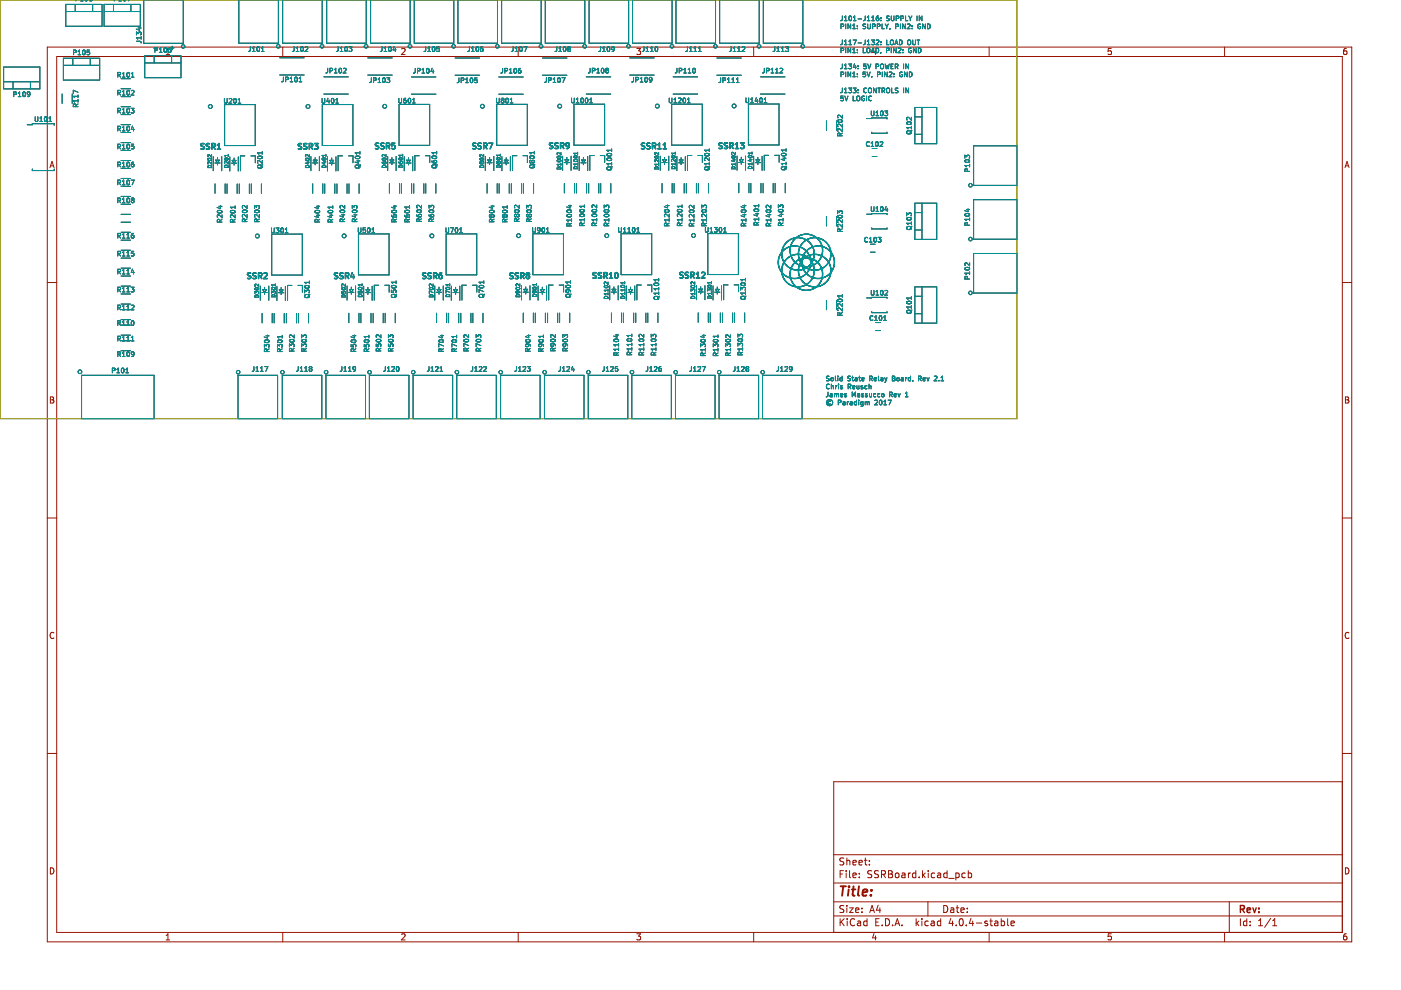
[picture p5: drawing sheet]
<svg xmlns="http://www.w3.org/2000/svg" width="297mm" height="210mm" viewBox="0 0 297 210" stroke-linecap="round" stroke-linejoin="round" font-family="sans-serif">
<g fill="none" stroke="#981200" stroke-width=".21">
<path d="M10 10h276.6v189.7h-276.6zM12 12h272.6v185.7h-272.6zM35.2 11.6h.8M35.2 10.6l.4-.3v1.3M59.9 10v2M85.2 10.4l.5-.1 .2 .3-.8 1h.8M109.9 10v2M135 10.3h.8l-.4 .5 .4 .1v.5l-.2 .2-.6-.2M159.8 10v2M185.3 10.2l-.3 .9h.8M185.6 10.7v.9M209.7 10v2"/>
<path d="M235.6 10.3h-.6l-.1 .6 .6-.1 .1 .6-.2 .2-.5-.2M259.6 10v2M285.5 10.3h-.4l-.2 .3-.1 .7 .3 .3 .4-.2v-.6h-.4l-.3 .2M10.6 35.5l.4-1.3 .5 1.3M10.7 35.2h.6M285.2 35.5l.4-1.3 .4 1.3M285.3 35.2h.6M10 59.9h2M284.6 59.9h2M10.7 84.2h.4l.3 .2-.3 .4 .3 .1v.3l-.2 .3h-.5zM10.7 84.8h.4M285.3 84.2h.4l.2 .2-.2 .4 .2 .1 .1 .3-.2 .3h-.5z"/>
<path d="M285.3 84.8h.4M10 109.8h2M284.6 109.8h2M11.4 134.2a.58 .58 0 0 0-.8 .5 .58 .58 0 0 0 .8 .6M286 134.2a.58 .58 0 0 0-.8 .5 .58 .58 0 0 0 .8 .6M10 159.7h2M284.6 159.7h2M284.6 165.7h-107.8v32M10.7 184a.66 .66 0 0 1 .7 .6 .66 .66 0 0 1-.7 .7zM35.2 198.4l.4-.4v1.3M35.2 199.3h.8M59.9 197.7v2"/>
<path d="M85.2 198.1l.5-.1 .2 .4-.8 .9h.8M109.9 197.7v2M135 198h.8l-.4 .5 .4 .1v.6l-.2 .1-.6-.1M159.8 197.7v2M176.8 194.2h107.8M176.8 191.2h107.8M176.8 187.2h107.8M176.8 181.2h107.8M178.1 185.3h.5M178.1 194.8v1.5M178.3 195.4l.7 .9M178.8 184.6h-.7v1.5"/>
<path d="M178.9 192.1l-.6-.1-.2 .3 .1 .3 .6 .3v.4l-.2 .2-.5-.1M178.9 182l-.6-.1-.2 .3 .1 .3 .6 .3v.5l-.2 .1-.5-.1M179 194.8l-.9 .8M179.4 184.6v.1M179.4 185.1v1M179.5 181.9v1.5M179.5 192v.1M179.5 192.5v1M179.5 182.5l.3-.1 .3 .1 .1 .9M179.6 194.8v.1M179.6 195.3v1M180.1 192.5h.8l-.8 1h.8"/>
<path d="M180.1 184.6v1.3l.2 .2M180.8 185.6l.7-.1v-.3l-.5-.1-.2 .2 .1 .7h.6M180.8 182.9l.7-.1v-.3l-.5-.1-.2 .2 .1 .7h.6M181.2 194.9a.71 .71 0 0 0-1 .5 .71 .71 0 0 0 .7 .9l.3-.2M181.4 193l.7-.2-.1-.2-.4-.1-.2 .2 .1 .7h.5M181.8 195.4h.6l.1 .9M182.1 182.9l.7-.1v-.3l-.5-.1-.2 .2 .1 .7h.6M182.2 186v.1M182.2 185.2v.1M182.5 195.6l-.5 .1-.2 .2 .2 .4 .5-.1M182.8 193.3v.2M182.8 192.6v.1"/>
<path d="M183.3 182.4h.5M183.5 181.9v1.3l.3 .2M183.8 195.4l-.4-.1-.3 .3 .2 .6h.5M183.8 194.8v1.5M184.3 183.3v.1M184.3 182.5v.1M184.4 193.5l.5-1.5 .5 1.5M184.5 193.1h.8M184.8 184.7l-.5-.1-.3 .3 .1 .3 .7 .3v.5l-.3 .1-.5-.1M185.3 197.9l-.3 1h.8M185.6 198.4v.9M185.7 195.5h.5"/>
<path d="M186.2 191.9l-.4 1.1h1M186.3 184.7l-.6-.1-.3 .3 .1 .3 .7 .3v.5l-.2 .1-.6-.1M186.4 194.8h-.7v1.5h.7M186.5 192.5v1M186.9 185.4l.7-.1 .2-.2-.1-.4-.8-.1v1.5M187 196.1v.2M187.3 185.4l.5 .7M187.8 194.8a.76 .76 0 0 1 .8 .7 .76 .76 0 0 1-.8 .8zM188.4 185.3h.5M188.4 184.6h.5l.3 .3-.3 .4 .3 .2v.3l-.2 .3h-.6zM189.2 196.1v.2M189.7 196.3l.5-1.5 .5 1.5"/>
<path d="M189.9 195.9h.7M189.9 185.2l.2-.1 .4 .1 .1 .6-.1 .2-.4 .1-.2-.1zM191.2 185.2h.6l.1 .9M191.2 196.1v.2M191.9 185.5h-.5l-.2 .2 .2 .4 .5-.1M192.6 185.1v1M193 185.1l-.4 .3M194.2 185.2l-.5-.1-.2 .3 .1 .6h.6M194.2 184.6v1.5M194.2 194.8v1.5M194.4 195.7l.4 .6M194.8 195.3l-.6 .6"/>
<path d="M194.9 186v.1M195.5 194.8v.1M195.5 195.3v1M195.6 184.6v1.5M195.7 185.5l.5 .6M196.2 185.1l-.6 .6M196.7 191.2v3M196.8 195.4l-.4-.1-.3 .3 .1 .6h.6M196.8 184.6v.1M196.8 185.1v1M197.4 195.4h.6l.1 .9M198.1 195.6l-.5 .1-.2 .2 .2 .4 .5-.1"/>
<path d="M198.2 185.2l-.5-.1-.3 .3 .2 .6h.6M198.8 185.2h.6v.9M199.4 195.4l-.4-.1-.3 .3 .2 .6h.5M199.4 194.8v1.5M199.4 185.5h-.5l-.2 .2 .2 .4 .5-.1M200.1 192a.76 .76 0 0 1 .9 .7 .76 .76 0 0 1-.9 .8zM200.8 185.2l-.4-.1-.3 .3 .1 .6h.6M200.8 184.6v1.5M201.2 186.2h1.1M201.6 192.6h.6v.9M201.6 194.7l-.4 1.1h1M201.9 195.3v1"/>
<path d="M202.2 192.8l-.5 .1-.2 .2 .2 .4 .5-.1M202.7 185.2l.4-.1 .3 .3-.2 .6h-.5M202.7 185.1v1.5M202.7 192.5h.6M202.7 196.1v.2M202.9 192v1.3l.4 .2M203.5 194.9l.2-.1a.8 .8 0 0 1 .5 .7 .8 .8 0 0 1-.5 .8l-.3-.6zM203.7 193l.7-.2v-.2l-.5-.1-.2 .2 .1 .7h.6M204.7 185.2l-.5-.1-.3 .3 .2 .6h.6M204.9 196.1v.2M205.1 193.3v.2M205.1 192.6v.1"/>
<path d="M205.3 185.2l.4-.1 .3 .3-.1 .6h-.6M205.3 184.6v1.5M205.9 194.7l-.4 1.1h.9M206.2 195.3v1M207 195.7h1.1M209.4 195.4l-.4-.1-.2 .2 .1 .2 .5 .2v.3h-.6M209.7 197.7v2M209.9 195.3h.5M210.1 194.8v1.3l.3 .2M210.9 195.4h.6l.1 .9M211.6 195.6l-.5 .1-.2 .2 .2 .4 .5-.1M212.3 195.4l.4-.1 .3 .3-.1 .6h-.6"/>
<path d="M212.3 194.8v1.5M213.6 194.8v1.3l.3 .2M214.4 195.8l.7-.2-.1-.2-.4-.1-.2 .2v.7h.6M235.6 198h-.6l-.1 .6 .6-.1 .1 .7-.2 .1-.5-.1M259.6 197.7v2M260.6 191.2v6.5M263 194.8v1.5M264.3 195.4l-.4-.1-.3 .3 .2 .6h.5M264.3 194.8v1.5M265.1 196.1v.2M265.1 195.4v.1M266.8 196.3h.9"/>
<path d="M266.8 195.2l.5-.4v1.5M269.4 194.7l-1.3 1.9M269.8 196.3h.9M269.8 195.2l.5-.4v1.5M285.3 184a.66 .66 0 0 1 .7 .6 .66 .66 0 0 1-.7 .7zM285.5 198h-.4l-.2 .3-.1 .7 .3 .3 .4-.1v-.7h-.4l-.3 .2"/>
</g>
<path d="M263 192.8l.7-.1 .1-.2v-.4l-.8-.1v1.5M263.3 192.8l.5 .7M264.4 193l.7-.2v-.2l-.5-.1-.2 .2 .1 .7h.6M265.6 192.5l.4 1 .3-1M266.9 193.3v.2M266.9 192.6v.1" fill="none" stroke="#981200" stroke-width=".3"/>
<path d="M178.2 187.9h1.2M178.8 187.9l-.3 2M179.9 188.6l-.1 1.3M180 187.9v.2M180.6 188.6h.8M181 187.9l-.2 1.7v.2l.4 .1M182.1 187.9l-.2 1.7 .3 .3M182.9 189.2l1-.1-.1-.4-.5-.1-.4 .3v.9h.8M184.6 189.7v.2M184.8 188.7v.2" fill="none" stroke="#981200" stroke-width=".4"/>
<g fill="none" stroke="#000" stroke-width=".3">
<path d="M43.3 30.5h-.6v.4l.5 .2 .1 .3-.2 .2h-.5M44.4 30.5l-.4-.1-.3 .3 .1 .2 .6 .3v.3l-.7 .1M44.9 31.1l.6-.1 .1-.5-.7-.1v1.2M45.2 31.1l.4 .5M46.1 31.6h.7M46.1 30.8l.3-.4v1.2M63.9 30.5h-.6v.4l.5 .2 .1 .3-.2 .2h-.4M65.1 30.5l-.5-.1-.2 .3 .1 .2 .5 .3v.3l-.6 .1M65.6 31.1l.6-.1v-.5l-.6-.1v1.2M65.9 31.1l.4 .5M66.7 30.4h.7l-.4 .5 .4 .1v.5l-.2 .1-.5-.1M80.3 30.4h-.5l-.2 .2 .1 .3 .5 .2v.3l-.6 .1"/>
<path d="M81.4 30.4h-.4l-.3 .2 .2 .3 .5 .2v.3l-.7 .1M81.9 31l.6-.1 .1-.4-.7-.1v1.2M82.2 31l.4 .6M83.7 30.4h-.6v.5h.5l.1 .5-.2 .2-.4-.2M100.9 30.4h-.5l-.2 .2 .1 .3 .5 .2v.3l-.6 .1M102 30.4h-.4l-.2 .2 .1 .3 .5 .2v.3l-.6 .1M102.6 31l.5-.1 .1-.4-.6-.1v1.2M102.8 31l.4 .6M103.6 30.4h.8l-.5 1.2M117.2 30.4l-.5-.1-.2 .2 .1 .3 .5 .2v.4h-.6M118.3 30.4l-.4-.1-.3 .2 .2 .3 .5 .2v.4h-.7M118.8 30.9h.6l.1-.5-.7-.1v1.2"/>
<path d="M119.1 30.9l.4 .6M120.7 30.8l-.3 .2h-.3l-.1-.6 .4-.1 .3 .2-.1 .7-.2 .2-.3 .1M136.7 30.4l-.6 .1v.3l.5 .2 .1 .3-.2 .3-.5-.1M137.8 30.4h-.4l-.3 .2 .2 .3 .5 .2v.3l-.7 .1M138.3 31l.6-.1 .1-.4-.7-.1v1.2M138.6 31l.4 .6M139.5 31.6h.7M139.5 30.7l.3-.3v1.2M140.6 31.6h.7M140.6 30.7l.4-.3v1.2M153.1 30.4h-.6v.4l.5 .2 .1 .3-.2 .2-.5-.1M154.3 30.4l-.5-.1-.2 .2 .1 .3 .5 .2v.4h-.6"/>
<path d="M154.8 30.9h.5l.1-.5-.6-.1v1.2M155.1 30.9l.4 .6M155.9 31.5h.7M155.9 30.6l.4-.3v1.2M157 30.3h.7l-.4 .5 .4 .1v.5l-.2 .1-.5-.1M53.2 57.9l-.7 .1v.3l.5 .3 .2 .2-.3 .3-.4-.1M54.3 57.9h-.5l-.2 .2 .1 .3 .5 .2v.4h-.6M54.8 58.5l.6-.1v-.4l-.6-.1v1.2M55.1 58.5l.4 .6M56 58l.4-.1 .2 .3-.7 .9h.7M71.6 57.9h-.5l-.2 .2 .1 .3 .5 .2v.4h-.6M72.7 57.9h-.4l-.2 .2 .1 .3 .5 .2v.4h-.6"/>
<path d="M73.2 58.5l.6-.1 .1-.4-.7-.1v1.2M73.5 58.5l.4 .6M74.7 57.8l-.3 .9h.7M75 58.3v.8M90.3 57.9h-.5l-.2 .2 .1 .3 .5 .2v.4h-.6M91.4 57.9h-.4l-.3 .2 .2 .3 .5 .2v.4h-.7M91.9 58.5l.6-.1 .1-.4-.7-.1v1.2M92.2 58.5l.4 .6M93.7 57.9h-.4l-.2 .3v.6l.2 .3 .4-.1v-.6l-.4-.1-.2 .3M108.8 57.9h-.5l-.2 .2 .1 .3 .5 .2v.4h-.6M109.9 57.9h-.4l-.3 .2 .2 .3 .5 .2v.4h-.7M110.4 58.5l.6-.1 .1-.4-.7-.1v1.2"/>
<path d="M110.7 58.5l.4 .6M111.8 58.4h.2M111.8 58.4l-.2 .2 .2 .5 .5-.3-.3-.4M111.8 58.4l-.2-.2 .2-.3 .5 .2-.3 .3M126.4 57.9l-.5-.1-.2 .2 .1 .3 .5 .2v.4h-.6M127.5 57.9l-.4-.1-.2 .2 .1 .3 .5 .2v.4h-.6M128.1 58.4h.5l.1-.5-.6-.1v1.2M128.3 58.4l.4 .6M129.2 59h.7M129.2 58.1l.3-.3v1.2M130.4 57.9l.2-.1a.64 .64 0 0 1 .4 .6 .64 .64 0 0 1-.4 .6l-.3-.5zM144.8 57.8l-.6 .1v.3l.5 .2 .1 .3-.2 .2h-.5"/>
<path d="M146 57.8l-.5-.1-.2 .3 .1 .3 .5 .2v.3l-.6 .1M146.5 58.4l.6-.1v-.4l-.6-.2v1.2M146.8 58.4l.4 .5M147.6 58.9h.7M147.6 58.1l.4-.4v1.2M148.8 57.9l.4-.2 .3 .4-.8 .8h.8"/>
</g>
<g fill="none" stroke="#000" stroke-width=".21">
<path d="M16.1 0v.2M17.3 0v.2M18.5 -.1a.25 .25 0 0 1-.2 .3 .25 .25 0 0 1-.3-.2M19 -.1l.1 .3h.3l.1-.2M24.2 0v.2M25.5 0v.2M26.7 -.1a.25 .25 0 0 1-.3 .3 .25 .25 0 0 1-.2-.2M27.4 -.1l-.1 .3M50.6 0v9.2h8.4v-9.2M59.9 0v9.2h8.4v-9.2M69.3 0v9.2h8.3v-9.2M78.6 0v9.2h8.4v-9.2"/>
<path d="M87.8 0v9.2h8.4v-9.2M97.1 0v9.2h8.4v-9.2M106.4 0v9.2h8.3v-9.2M115.6 0v9.2h8.4v-9.2M124.9 0v9.2h8.4v-9.2M134.1 0v9.2h8.4v-9.2M143.3 0v9.2h8.4v-9.2M152.6 0v9.2h8.4v-9.2M161.8 0v9.2h8.4v-9.2M0 0h215.6v88.8h-215.6zM.8 17.3h7.6M.8 14.2v4.6"/>
<path d="M.8 14.2h7.7v4.6h-7.7M2.8 17.3v1.5M3.9 19.8l.3-.3v1M5 19.5h.1a.48 .48 0 0 1 .3 .5 .48 .48 0 0 1-.4 .4l-.2-.3zM6.3 19.9l-.1 .2h-.3l-.1-.5 .4-.1 .1 .2v.5l-.4 .3M6.5 17.3v1.5M13.2 19.9v2M13.5 13.9h7.6M14 2.4h7.6M15.3 19.9v2M15.4 12.3v1.6M15.6 11.1h.5v-.4l-.5-.1v1"/>
<path d="M15.9 .9v1.5M16.5 19.6l-1-.5v.7M16.6 11.6h.5M16.6 10.9l.2-.3v1M17.1 .2h.5M17.6 10.7l.1-.1a.48 .48 0 0 1 .4 .5 .48 .48 0 0 1-.5 .5l-.1-.4zM19 10.6h-.5v.5l.4-.1 .1 .5h-.5M19.1 12.3v1.6M19.6 .9v1.5M21.1 12.3h-7.7v4.7h7.7M21.1 12.3v4.7M21.6 .9h-7.6v4.7h7.6"/>
<path d="M21.6 .9v4.7M22.1 .9h7.6l.1 4.7h-7.7zM22.1 2.4h7.7M24.1 .9v1.5M25 19.7l.5-.1v-.3l-.5-.1v1M25 15.9l.5-.1v-.3l-.5-.1v1M25.2 .2h.5M25.2 15.9l.4 .5M25.2 19.7l.4 .5M25.7 18.8h2M25.7 16.7h2M25.9 16.4h.6"/>
<path d="M25.9 15.6l.3-.2v1M25.9 19.4l.3-.2v1M27 15.5l.1-.1a.48 .48 0 0 1 .4 .5 .48 .48 0 0 1-.5 .4l-.1-.3zM27 19.2h.1a.48 .48 0 0 1 .4 .5 .48 .48 0 0 1-.5 .4l-.1-.3zM27.8 .9v1.5M27.8 19.3l.4-.1 .2 .2-.6 .8h.6M27.8 16.4h.6M27.8 15.6l.3-.2v1M28.9 7.4v-.6l.4 .3 .1-.3h.4v.6M28.9 8.7l.9 .1 .1 .3M29.3 5.9h.6M29.6 5.8v.6l-.7-.2"/>
<path d="M29.9 8h-1l.3 .3M29.9 7.7v.6M30.5 0v9.2h8.4v-9.2M30.7 13.3h7.7M32.6 10.2h.7M32.7 11.8v1.5M33.3 10.2l-.5-.1v1M33.3 10.2v.4h-.5M33.8 10.4l.3-.3v1M33.8 11.1h.6M34.8 10.2l.2-.1a.48 .48 0 0 1 .3 .5 .48 .48 0 0 1-.4 .5l-.2-.4zM36.1 10.2h.8"/>
<path d="M36.2 10.1l-.5 .2v.6l.2 .2 .3-.1v-.5h-.3l-.2 .2M36.4 11.8v1.5M36.5 9.8v.8M38.3 11.8h-7.6v4.7h7.6M38.4 11.8v4.7M53.1 9.9l-.1 .9-.3 .1M53.5 10.9h.6M53.5 10.2l.3-.3v1M54.6 10l.1-.1a.48 .48 0 0 1 .3 .5 .48 .48 0 0 1-.4 .5l-.1-.4zM55.4 10.9h.6M55.4 10.2l.3-.3v1M59.3 15.9h5.2"/>
<path d="M59.3 12.3h5.2M60.1 16.4l-.1 .8-.3 .2M61 16.8l-.4 .1M61.1 16.8l-.1-.4h-.4v1M61.1 16.8h-.1M61.5 16.6l.3-.2v1M61.5 17.4h.6M62.4 9.9l-.1 .9-.3 .1M62.6 16.4h.1a.49 .49 0 0 1 .3 .5 .49 .49 0 0 1-.4 .4l-.1-.3zM62.8 10.9h.6M62.8 10.2l.3-.3v1M62.9 17.3h.1"/>
<path d="M63.4 17.4h.6M63.4 16.6l.3-.2v1M63.8 10l.2-.1a.48 .48 0 0 1 .3 .5 .48 .48 0 0 1-.4 .5l-.2-.4zM64.7 10l.4-.1 .2 .3-.7 .7h.7M68.7 16.3h5.2M68.7 19.9h5.2M69.5 14.5l-.1 .8-.3 .2M69.9 15h.5l.1-.4-.6-.1v1M70.9 15.5h.6M70.9 14.8l.3-.3v1M71.7 9.9v.9l-.4 .1M71.9 14.6l.2-.1a.48 .48 0 0 1 .3 .5 .48 .48 0 0 1-.4 .4l-.1-.3z"/>
<path d="M72.1 10.9h.6M72.1 10.2l.3-.3v1M72.8 14.6l.4-.1 .2 .3-.6 .7h.6M73.2 10l.1-.1a.48 .48 0 0 1 .4 .5 .48 .48 0 0 1-.5 .5l-.1-.4zM74 9.9h.6l-.3 .4 .3 .1v.4h-.6M78 15.9h5.2M78 12.3h5.2M78.7 16.5v.9l-.3 .1M79.2 17h.5v-.4l-.5-.1v1M80.2 17.5h.5M80.2 16.8l.2-.3v1M81 9.9v.9l-.4 .1"/>
<path d="M81.3 16.5a.48 .48 0 0 1 .4 .5 .48 .48 0 0 1-.4 .5l-.2-.4zM81.4 10.9h.6M81.4 10.2l.3-.3v1M82 16.5h.6l-.3 .4 .3 .1v.4h-.6M82.5 10l.1-.1a.48 .48 0 0 1 .4 .5 .48 .48 0 0 1-.5 .5l-.1-.4zM83.6 9.9l-.3 .7h.7M83.8 10.2v.7M87.2 16.3h5.2M87.2 20h5.2M88 14.5v.9l-.3 .1M88.5 15h.5v-.4l-.5-.1v1M89.5 15.5h.5"/>
<path d="M89.5 14.8l.3-.3v1M90.3 9.9l-.1 .9-.3 .1M90.5 14.6l.2-.1a.48 .48 0 0 1 .3 .5 .48 .48 0 0 1-.4 .5l-.2-.4zM90.7 10.9h.6M90.7 10.2l.3-.3v1M91.6 14.5l-.2 .7h.6M91.7 10l.2-.1a.48 .48 0 0 1 .3 .5 .48 .48 0 0 1-.4 .5l-.2-.4zM91.8 14.8v.7M93.1 9.9h-.5v.5l.5-.1v.5h-.5M96.5 12.3h5.2M96.5 16h5.2M97.3 16.5v.9l-.4 .1"/>
<path d="M97.8 17h.5v-.4l-.5-.1v1M98.7 16.8l.3-.3v1M98.7 17.5h.6M99.5 9.9v.9l-.3 .1M99.8 16.6l.1-.1a.48 .48 0 0 1 .4 .5 .48 .48 0 0 1-.5 .5l-.1-.4zM100 10.9h.5M100 10.2l.2-.3v1M101.1 10v-.1a.48 .48 0 0 1 .4 .5 .48 .48 0 0 1-.4 .5l-.2-.4zM101.2 16.5h-.5l-.1 .5h.5l.1 .4h-.6M102.3 9.9l-.4 .2v.6l.2 .2 .3-.1-.1-.5h-.2l-.2 .2M105.8 16.3h5.1M105.8 20h5.1"/>
<path d="M106.6 14.5l-.1 .9-.3 .1M107 15h.5l.1-.4-.6-.1v1M108 15.5h.6M108 14.8l.3-.3v1M108.8 9.9l-.1 .9-.3 .1M109 14.6l.2-.1a.48 .48 0 0 1 .3 .5 .48 .48 0 0 1-.4 .5l-.2-.4zM109.2 10.9h.6M109.2 10.2l.3-.3v1M110.3 10l.1-.1a.48 .48 0 0 1 .4 .5 .48 .48 0 0 1-.5 .5l-.1-.4zM110.4 14.5l-.5 .2v.6l.2 .2 .3-.1v-.5h-.3l-.2 .2M111.1 9.9h.6l-.4 1M115 12.3h5.2"/>
<path d="M115 16h5.2M115.9 16.5l-.1 .8-.3 .2M116.3 17h.5v-.4l-.5-.1v1M117.3 17.5h.5M117.3 16.8l.3-.3v1M118.1 9.9l-.1 .9-.3 .1M118.3 16.6l.2-.1a.48 .48 0 0 1 .3 .5 .48 .48 0 0 1-.4 .4l-.2-.3zM118.5 10.9h.6M118.5 10.2l.3-.3v1M119.1 16.5h.7l-.4 1M119.6 10l.1-.1a.48 .48 0 0 1 .3 .5 .48 .48 0 0 1-.4 .5l-.2-.4zM120.4 10.1l.2 .2"/>
<path d="M120.4 10.1l.2-.2 .4 .2M120.4 10.1h.1M120.6 10.3l-.2 .2 .2 .4 .4-.2-.2-.4M120.6 10.3h.2M121 10.1h.1M121 10.1l-.2 .2M124.3 16.3h5.2M124.3 19.9h5.2M125.1 14.5v.8l-.4 .2M125.6 15h.5v-.4l-.5-.1v1M126.5 14.8l.3-.3v1M126.5 15.5h.6"/>
<path d="M127.3 9.9v.9l-.3 .1M127.6 14.5h.1a.48 .48 0 0 1 .4 .5 .48 .48 0 0 1-.5 .4l-.1-.3zM127.8 10.9h.5M127.8 10.2l.3-.3v1M128.6 14.9l-.2-.2 .2-.2 .4 .2-.2 .2M128.6 14.9l-.2 .2 .2 .4 .4-.2-.2-.4M128.6 14.9h.2M128.9 10l.1-.1a.48 .48 0 0 1 .3 .5 .48 .48 0 0 1-.4 .5l-.2-.4zM130.2 10.3l-.2 .2h-.2l-.1-.5 .3-.1 .2 .2v.6l-.4 .2M133.5 15.9h5.2M133.5 12.3h5.2M134.3 16.4v.9l-.4 .1"/>
<path d="M134.8 16.9h.5v-.4l-.5-.1v1M135.7 16.7l.3-.3v1M135.7 17.4h.6M136.5 9.9v.9l-.3 .1M136.8 16.4h.1a.48 .48 0 0 1 .4 .5 .48 .48 0 0 1-.5 .5l-.1-.4zM137 10.9h.5M137 10.2l.3-.3v1M137.9 10.9h.6M137.9 10.2l.3-.3v1M138.2 16.8l-.2 .2h-.3v-.5l.3-.1 .2 .2v.6l-.5 .2M139 10l.1-.1a.48 .48 0 0 1 .4 .5 .48 .48 0 0 1-.5 .5l-.1-.4zM142.7 16.3h5.2"/>
<path d="M142.7 19.9h5.2M143.5 14.5v.8l-.3 .2M144 15h.5v-.4l-.5-.1v1M145 15.5h.5M145 14.8l.2-.3v1M145.8 9.9l-.1 .9-.3 .1M145.9 15.5h.6M145.9 14.8l.3-.3v1M146.2 10.9h.6M146.2 10.2l.3-.3v1M147 14.5h.1a.48 .48 0 0 1 .4 .5 .48 .48 0 0 1-.5 .4l-.1-.3zM147.1 10.9h.6"/>
<path d="M147.1 10.2l.3-.3v1M148.1 10.9h.6M148.1 10.2l.3-.3v1M152 12.3h5.2M152 16h5.2M152.8 16.5l-.1 .9-.3 .1M153.3 17h.4l.1-.4-.5-.1v1M154.2 16.8l.3-.3v1M154.2 17.5h.6M155 9.9v.9l-.4 .1M155.2 16.8l.3-.3v1M155.2 17.5h.5"/>
<path d="M155.4 10.9h.6M155.4 10.2l.3-.3v1M156.1 17.5h.6M156.1 16.8l.3-.3v1M156.4 10.9h.6M156.4 10.2l.3-.3v1M157.3 10l.4-.1 .2 .3-.6 .7h.6M161.2 16.3h5.2M161.2 19.9h5.2M162.1 14.5l-.1 .8-.3 .2M162.5 15h.5l.1-.4-.6-.1v1M163.5 14.8l.3-.3v1"/>
<path d="M163.5 15.5h.5M164.3 9.9l-.1 .9-.3 .1M164.4 15.5h.6M164.4 14.8l.3-.3v1M164.7 10.9h.6M164.7 10.2l.3-.3v1M165.4 14.6l.4-.1 .2 .3-.7 .7h.7M165.7 10.9h.5M165.7 10.2l.2-.3v1M166.6 9.9h.6l-.4 .4 .3 .1v.4h-.5M178.3 5.6h.5v-.4l-.5-.1v1M178.3 10.7h.5v-.4l-.5-.1v1"/>
<path d="M178.3 15.8l.5-.1v-.3l-.5-.1v1M178.6 3.4l-.1 .8-.3 .2M178.6 8.5l-.1 .8-.3 .2M178.6 13.6l-.1 .8-.3 .2M178.6 18.7l-.1 .8-.3 .2M179 4.4h.6M179 3.7l.3-.3v1M179 8.8l.3-.3v1M179 13.9l.3-.3v1M179 19l.3-.3v1M179 9.5h.6M179 14.6h.6"/>
<path d="M179 19.7h.6M179.3 5.1v1M179.3 10.2v1M179.3 15.3v1M179.9 13.6h.6l-.3 .4 .3 .1v.4h-.6M179.9 18.7h.6l-.3 .3 .3 .1v.5h-.6M180 9.5h.5M180 8.8l.3-.3v1M180.1 3.4h.1a.48 .48 0 0 1 .4 .5 .48 .48 0 0 1-.5 .4l-.1-.3zM180.4 5.1v1l-.6-1v1M180.4 10.2v1l-.6-1v1M180.4 15.3v1l-.6-1v1"/>
<path d="M180.8 6.1h.6M180.8 5.4l.3-.3v1M180.8 10.5l.3-.3v1M180.8 15.6l.3-.3v1M180.8 11.2h.6M180.8 16.3h.6M180.9 8.5h.6l-.4 1M180.9 18.7h.6l-.3 .3 .2 .1v.5h-.5M180.9 4.4h.6M180.9 3.7l.3-.3v1M181.2 13.5l-.3 .7h.6M181.4 13.9v.7"/>
<path d="M181.8 6v.1M181.8 5.5v.1M181.8 10.6v.1M181.8 11.1v.1M181.8 15.7h.1M181.8 16.2v.1M181.9 4h.8M181.9 14v.1M181.9 9.1h.8M181.9 19v.1M181.9 14.5v.1M181.9 19.6v.1"/>
<path d="M183 10.2v1h.5M183.4 3.4v.8l-.3 .2M183.4 8.5v.8l-.3 .2M183.5 15.3h-.5v.4h.4l.1 .5h-.5M183.5 5.1l-.5 .1a.42 .42 0 0 0 .5 .5l-.1 .3h-.4M183.6 13.6h-.4l-.1 .5 .5-.1v.5h-.5M183.7 18.8a.44 .44 0 0 0-.6 .4 .44 .44 0 0 0 .6 .4M183.8 15.3l.4 1 .3-1M183.9 4.4h.5M183.9 3.7l.3-.3v1M183.9 8.8l.3-.3v1M183.9 9.5h.5"/>
<path d="M183.9 10.2l.5 .1v.5l-.2 .4-.4-.2v-.5zM184 5.1v.8l.2 .2 .3-.2v-.8M184 13.6l.3 1 .3-1M184.2 18.8l.1-.1 .4 .1 .1 .5-.2 .3-.4-.1zM184.7 11.2l.4-1 .3 1M184.8 8.5h.6l-.3 .4 .2 .1v.4h-.5M184.8 4.4h.6M184.8 3.7l.3-.3v1M184.8 10.9h.5M184.9 16.2l-.1 .2M185 5.6h.5v-.4l-.5-.1v1M185.7 10.2a.5 .5 0 0 1 .6 .5 .5 .5 0 0 1-.6 .5z"/>
<path d="M185.7 14.1h.5v-.4l-.5-.1v1M185.8 18.7v1l-.6-1v1M185.8 8.6l.4-.1 .1 .3-.6 .7h.6M186 5.6h.5v-.4l-.5-.1v1M186.1 15.8l.4-.1 .1-.3-.5-.1v1M186.1 18.7h.6M186.2 3.4l-.4 .2v.6l.2 .2 .3-.1-.1-.5h-.2l-.2 .2M186.4 18.7v1M186.8 4.3v.1M186.8 3.8v.1M186.8 8.9v.1M186.8 9.4v.1"/>
<path d="M186.8 11.1l-.1 .2M186.8 13.6l.5 .1v.5l-.2 .4-.4-.2v-.5zM187 5.1v1h.5M187 19.2l.5-.1v-.3l-.5-.1v1M187.1 15.3v1M187.2 19.2l.4 .5M187.7 5.1l.3 .5M187.7 13.6l.2 1 .2-.7 .2 .7 .2-1M188 10.7h.4l.1-.4-.5-.1v1M188 5.6v.5M188 8.5v1h.5M188.1 18.7l.5 .1v.5l-.2 .4-.4-.2v-.5z"/>
<path d="M188.1 15.3v1l-.6-1v1M188.3 5.1l-.3 .5M188.5 3.4l-.5 .1a.42 .42 0 0 0 .5 .5l-.1 .3h-.4M188.5 15.4l.4-.1 .2 .3-.6 .7h.6M188.7 6l-.1 .2M188.9 8.5l.5 .1v.6l-.2 .3-.4-.2v-.5zM188.9 14.1h.3M189 3.4v.8l.1 .2 .4-.2v-.8M189 10.2v1M189.1 18.7v1h.4M189.4 13.6h-.5v1h.5M189.5 15.7h.1"/>
<path d="M189.5 16.2v.1M189.7 9.5l.4-1 .3 1M189.8 9.2h.5M189.8 14.1h.5v-.4l-.5-.1v1M189.9 5.6h.5v-.4l-.5-.1v1M190 3.9h.5v-.4l-.5-.1v1M190 10.2v1l-.6-1v1M190.1 14.1l.3 .5M190.4 18.7l-.5 .1a.42 .42 0 0 0 .4 .5v.3h-.5M190.4 10.3l.4-.1 .2 .3-.6 .7h.6M190.7 8.5a.5 .5 0 0 1 .6 .5 .5 .5 0 0 1-.6 .5zM190.9 5.1v1"/>
<path d="M191 3.9h.5v-.4l-.5-.1v1M191.3 15.3a.45 .45 0 0 0-.6 .5 .45 .45 0 0 0 .6 .4v-.4h-.2M191.4 11.1v.1M191.4 10.6v.1M191.6 13.6v1M191.6 18.7v1M192 5.1v1l-.6-1v1M192 3.4v1h.5M192.3 15.3v1l-.5-1v1M192.4 5.2l.4-.1 .2 .3-.7 .7h.7M192.6 8.5l.4 .1 .1 .6-.2 .3-.4-.2-.1-.5zM192.6 13.6v1l-.6-1v1"/>
<path d="M192.6 18.7v1l-.6-1v1M192.7 3.4l.3 .5M192.8 15.3a.5 .5 0 0 1 .6 .5 .5 .5 0 0 1-.6 .5zM193 3.9v.5M193.2 10.2a.45 .45 0 0 0-.6 .5 .45 .45 0 0 0 .6 .4v-.3h-.2M193.3 3.4l-.3 .5M193.4 6v.1M193.4 5.5v.1M193.5 8.5v.8l.2 .2 .4-.2v-.8M194.2 10.2v1l-.5-1v1M194.4 3.4v1M194.4 8.5h.6"/>
<path d="M194.7 10.2a.5 .5 0 0 1 .6 .5 .5 .5 0 0 1-.6 .5zM194.7 8.5v1M195.1 5.1a.45 .45 0 0 0-.5 .5 .45 .45 0 0 0 .6 .4v-.3h-.2M195.5 3.4v1l-.6-1v1M196.2 5.1v1l-.6-1v1M196.7 5.1a.5 .5 0 0 1 .5 .5 .5 .5 0 0 1-.5 .5zM2.9 20h.5v-.4l-.5-.1v1M3.9 20.5h.5M5.8 26.5h1.1v-.3h4.6v.4M6.9 35.8v.4h4.6v-.4M7.5 24.8v.8l.2 .2 .3-.2v-.8M8.5 25.8h.5"/>
<path d="M8.5 25l.2-.2v1M9.6 24.8a.48 .48 0 0 1 .4 .5 .48 .48 0 0 1-.4 .4l-.2-.3zM10.4 25.8h.5M10.4 25l.2-.2v1M16.1 22.6l-.1-.5h-.4l-.1 .5h1M16.5 21.4h-1l.3 .3M16.5 22l-.4 .4M16.5 20.1v.6M16.5 21.1v.6M16.5 20.4h-1l.3 .3M25 34.9h.5v-.4l-.5-.1v1M25 38.7h.5v-.4l-.5-.1v1"/>
<path d="M25 23.5l.5-.1v-.3l-.5-.1v1M25 27.3l.5-.1v-.3l-.5-.1v1M25 31.1l.5-.1v-.3l-.5-.1v1M25.2 23.5l.4 .5M25.2 27.3l.4 .5M25.2 31.1l.4 .5M25.2 34.9l.4 .5M25.2 38.7l.4 .5M25.7 35.7h2M25.7 34h2M25.7 26.4h2M25.7 22.6h2"/>
<path d="M25.7 20.5h2M25.7 24.3h2M25.7 30.2h2M25.7 28.1h2M25.7 31.9h2M25.7 37.8h2M25.7 39.5h2M25.9 35.4h.6M25.9 23.3l.3-.3v1M25.9 27.1l.3-.3v1M25.9 30.9l.3-.3v1M25.9 34.7l.3-.3v1"/>
<path d="M25.9 38.5l.3-.3v1M25.9 20.2h.6M25.9 24h.6M25.9 27.8h.6M25.9 31.6h.6M25.9 39.2h.6M27 30.7l.1-.1a.48 .48 0 0 1 .4 .5 .48 .48 0 0 1-.5 .4l-.1-.3zM27 26.9l.1-.1a.48 .48 0 0 1 .4 .5 .48 .48 0 0 1-.5 .4l-.1-.3zM27 38.3l.1-.1a.48 .48 0 0 1 .4 .5 .48 .48 0 0 1-.5 .4l-.1-.3zM27 34.4h.1a.48 .48 0 0 1 .4 .5 .48 .48 0 0 1-.5 .4l-.1-.3zM27 23h.1a.48 .48 0 0 1 .4 .5 .48 .48 0 0 1-.5 .4l-.1-.3zM27.8 23h.6l-.3 .3 .3 .1v.5h-.6"/>
<path d="M27.8 38.2h.7l-.5 1M28.1 26.7l-.3 .7h.7M28.3 34.4l-.4 .2-.1 .6 .2 .2 .4-.1-.1-.5h-.3l-.2 .1M28.3 27.1v.7M28.4 30.6h-.5l-.1 .4h.5l.1 .5h-.6M44.1 33.7a.39 .39 0 0 1 .4-.2 .39 .39 0 0 1 .3 .4 .39 .39 0 0 1-.4 .2 .39 .39 0 0 1-.3-.4zM44.1 35.2a.43 .43 0 0 1 .5-.1 .43 .43 0 0 1 .3 .4h-.8zM44.9 34.3v.5l-.6-.5-.2 .2v.3M44.9 32.8v.5l-.6-.5-.2 .2v.3M45.2 33.2v3M45.6 34.6h1.1M45.6 39v2"/>
<path d="M45.7 34h.8l-.4 .6zM46.1 33.5v.5M46.1 34.6v.4M47 33.2v3M47.6 20.9v.8l.2 .2 .4-.2v-.8M47.6 22.2h6.5v8.7h-6.5zM47.6 33.6a.39 .39 0 0 1 .5-.2 .39 .39 0 0 1 .3 .4 .39 .39 0 0 1-.5 .2 .39 .39 0 0 1-.3-.4zM47.6 35.2a.43 .43 0 0 1 .5-.2 .43 .43 0 0 1 .3 .5h-.8zM47.7 39v2M48.1 39v2M48.4 33h-.8l.2 .2M48.4 34.3v.5l-.6-.5-.2 .1 .1 .3"/>
<path d="M48.4 32.7v.5M48.6 21l.4-.1 .2 .3-.7 .7h.7M48.7 33.3v3M49.1 34.6h1.1M49.2 34h.8l-.4 .6zM49.6 33.5v.5M49.6 34.6v.4M49.6 21l.2-.1a.48 .48 0 0 1 .3 .5 .48 .48 0 0 1-.4 .4l-.2-.3zM50.3 39v2M50.5 21.9h.6M50.5 21.2l.3-.3v1M50.5 33.3v3"/>
<path d="M50.7 39v2M51.9 33.1h-.9v3.1M52.9 39v2M53.2 33.1h.9v1.4M53.3 39v2M54.7 33.2a.49 .49 0 0 1 .5-.2 .49 .49 0 0 1 .4 .5 .49 .49 0 0 1-.6 .2 .49 .49 0 0 1-.3-.5zM54.7 35h.8l.1 .5-.3 .2-.6-.1-.1-.2zM55.4 39v2M55.6 34v.7l-.7-.7-.3 .2 .1 .4M55.6 32.1v.6M55.6 32.4h-1l.3 .3M55.7 34.9l-.3 .6"/>
<path d="M64.8 33.7a.39 .39 0 0 1 .5-.2 .39 .39 0 0 1 .2 .4 .39 .39 0 0 1-.4 .2 .39 .39 0 0 1-.3-.4zM64.8 35.2a.43 .43 0 0 1 .5-.1 .43 .43 0 0 1 .3 .4h-.8zM65 34.4h.6M65.3 34.3v.5l-.6-.2M65.6 32.8v.5l-.6-.5-.2 .1v.3M65.9 33.2v3M66.3 34.5h1.1M66.3 39v2M66.4 33.9h.8l-.4 .6zM66.8 33.4v.5M66.8 34.5v.4M67.7 33.2v3"/>
<path d="M68.3 20.9v.8l.2 .2 .4-.2v-.8M68.3 22.2h6.5v8.7h-6.5zM68.3 33.6a.39 .39 0 0 1 .5-.2 .39 .39 0 0 1 .3 .4 .39 .39 0 0 1-.5 .2 .39 .39 0 0 1-.3-.4zM68.3 35.2a.43 .43 0 0 1 .5-.2 .43 .43 0 0 1 .3 .5h-.8zM68.4 39v2M68.6 34.3h.5M68.8 34.2v.5l-.5-.2M68.8 39v2M69.1 33h-.8l.2 .2M69.1 32.7v.5M69.4 33.2v3M69.5 20.8l-.2 .7h.6"/>
<path d="M69.8 21.2v.7M69.8 34.6h1.1M69.9 34h.8l-.4 .6zM70.3 33.5v.5M70.3 34.6v.4M70.4 20.9h.1a.48 .48 0 0 1 .3 .5 .48 .48 0 0 1-.4 .4l-.2-.3zM71 39v2M71.2 21.2l.3-.3v1M71.2 21.9h.6M71.2 33.2v3M71.4 39v2M72.6 33h-.9v3.2"/>
<path d="M73.6 39v2M73.9 33h.9v1.5M74 39v2M75.4 35.1l.2-.1h.6l.1 .4-.3 .2h-.5zM75.4 33.2a.48 .48 0 0 1 .6-.2 .48 .48 0 0 1 .3 .5 .49 .49 0 0 1-.6 .2 .49 .49 0 0 1-.3-.5zM75.6 34.1h.7M76 34v.6l-.7-.2M76.1 39v2M76.3 32.4h-1l.3 .3M76.3 32.1v.6M76.4 34.9l-.3 .6M81 34.4l.2 .3h.5l.1-.1v-.3l-.4 .1 .1 .3"/>
<path d="M81.1 33.6a.39 .39 0 0 1 .4-.1 .39 .39 0 0 1 .3 .4 .39 .39 0 0 1-.5 .1 .39 .39 0 0 1-.2-.4zM81.1 35.2a.43 .43 0 0 1 .5-.1 .43 .43 0 0 1 .2 .4h-.8zM81.1 32.8v.4M81.1 32.8h.1M81.8 32.8v.5l-.4-.5h-.3M82.2 33.2v3M82.5 34.5h1.1M82.6 38.9v2M82.7 33.9h.8l-.4 .6zM83.1 33.4v.5M83.1 34.5v.4M84 33.2v3"/>
<path d="M84.6 20.8v.8l.2 .2 .3-.2v-.8M84.6 34.3l.2 .3 .4 .1 .2-.2-.1-.2h-.4l.1 .4M84.6 22.1h6.5v8.7h-6.5zM84.6 35.1a.43 .43 0 0 1 .5-.1 .43 .43 0 0 1 .3 .4h-.8zM84.6 33.6a.39 .39 0 0 1 .5-.2 .39 .39 0 0 1 .2 .4 .39 .39 0 0 1-.4 .2 .39 .39 0 0 1-.3-.4zM84.7 38.9v2M85.1 39v2M85.4 32.9h-.8l.2 .3M85.4 32.7v.5M85.7 33.2v3M86 20.8l-.4 .3v.5l.2 .2 .3-.1-.1-.4-.2-.1-.2 .2M86.1 34.6h1.1"/>
<path d="M86.2 34h.8l-.4 .6zM86.6 33.5v.5M86.6 34.6v.4M86.7 20.9l.1-.1a.48 .48 0 0 1 .3 .6 .48 .48 0 0 1-.4 .4l-.2-.3zM87.3 39v2M87.5 21.8h.5M87.5 21.1l.3-.3v1M87.5 33.2v3M87.7 39v2M88.9 33h-.9v3.2M89.9 39v2M90.2 33h.9v1.5"/>
<path d="M90.3 39v2M91.6 34.1l.2 .4 .6 .1 .2-.2-.1-.4-.5 .1v.3l.2 .2M91.6 35.1l.3-.2 .5 .1 .2 .4-.3 .2h-.6zM91.7 33.1a.48 .48 0 0 1 .5-.1 .48 .48 0 0 1 .3 .5 .49 .49 0 0 1-.5 .2 .49 .49 0 0 1-.4-.5zM92.4 39v2M92.6 32.4h-1l.3 .3M92.6 32.1v.6M92.7 34.9l-.4 .5M101.8 33.6a.39 .39 0 0 1 .4-.1 .39 .39 0 0 1 .3 .4 .39 .39 0 0 1-.4 .1 .39 .39 0 0 1-.3-.4zM101.8 35.2a.43 .43 0 0 1 .5-.1 .43 .43 0 0 1 .2 .4h-.8zM102 34.7h.1M102.1 34.4l-.2-.1-.2 .1 .1 .3h.2"/>
<path d="M102.1 34.4l.1-.1 .3 .1v.3h-.3M102.1 34.6l-.1 .1M102.1 34.4v.2M102.1 34.6v.1M102.1 34.7h.1M102.5 32.7v.5l-.5-.5-.3 .2 .1 .3M102.9 33.2v3M103.3 34.5h1M103.3 38.9v2M103.4 33.9h.8l-.4 .6zM103.8 33.4v.5M103.8 34.5v.4"/>
<path d="M104.7 33.2v3M105.3 20.8v.8l.2 .2 .3-.2v-.8M105.3 22.1h6.5v8.7h-6.5zM105.3 33.6a.39 .39 0 0 1 .5-.2 .39 .39 0 0 1 .2 .4 .39 .39 0 0 1-.4 .2 .39 .39 0 0 1-.3-.4zM105.3 35.1a.43 .43 0 0 1 .5-.1 .43 .43 0 0 1 .3 .4h-.8zM105.4 38.9v2M105.6 34.4l-.1-.2-.2 .2 .1 .3 .2-.2M105.6 34.4l.2-.2 .3 .2-.2 .3-.3-.2M105.6 34.4v.1M105.8 39v2M106.1 32.9h-.8l.2 .2M106.1 32.7v.4"/>
<path d="M106.3 21.1l.2 .2M106.3 21v.1M106.3 21l.2-.2 .3 .2M106.4 33.2v3M106.5 21.3l-.2 .1 .2 .4 .3-.2-.1-.3M106.5 21.3h.2M106.8 34.6h1.1M106.8 21v.1M106.8 21.1l-.1 .2M106.9 34h.8l-.4 .6zM107.3 33.5v.5M107.3 34.6v.4"/>
<path d="M107.4 20.9l.1-.1a.48 .48 0 0 1 .3 .5 .48 .48 0 0 1-.4 .5l-.2-.4zM108 39v2M108.2 21.8h.5M108.2 21.1l.3-.3v1M108.2 33.2v3M108.4 39v2M109.6 33h-.9v3.2M110.6 39v2M110.9 33h.9v1.5M111 38.9v2M112.3 35.1l.3-.2 .5 .1 .2 .4-.3 .2h-.6zM112.4 33.1a.48 .48 0 0 1 .5-.1 .48 .48 0 0 1 .3 .5 .49 .49 0 0 1-.5 .2 .49 .49 0 0 1-.4-.5z"/>
<path d="M112.7 34.2l.2-.2 .4 .2-.2 .4-.4-.2M112.7 34.2l-.2-.2-.2 .2 .2 .4 .2-.2M112.7 34.2v.2M113.1 38.9v2M113.3 32.4h-1l.3 .3M113.3 32.1v.6M113.4 34.9l-.3 .5M118.2 34a.39 .39 0 0 1 .4-.2 .39 .39 0 0 1 .3 .4 .39 .39 0 0 1-.5 .2 .39 .39 0 0 1-.2-.4zM118.2 35.5a.43 .43 0 0 1 .5-.1 .43 .43 0 0 1 .2 .4h-.8zM118.2 33.2a.39 .39 0 0 1 .4-.2 .39 .39 0 0 1 .3 .4 .39 .39 0 0 1-.5 .2 .39 .39 0 0 1-.2-.4zM118.9 34.8h-.8l.3 .3M118.9 32.3v.5l-.5-.5-.3 .2 .1 .3"/>
<path d="M118.9 34.6v.5M119.3 33.1v3M119.6 34.5h1.1M119.7 38.9v2M119.8 33.9h.8l-.4 .6zM120.2 33.4v.5M120.2 34.5v.4M121.1 33.1v3M121.2 20.8v.8l.2 .2 .4-.2v-.8M121.7 22.1h6.5v8.7h-6.5zM121.7 35.5a.43 .43 0 0 1 .5-.2 .43 .43 0 0 1 .3 .5h-.8zM121.7 33.9a.39 .39 0 0 1 .5-.2 .39 .39 0 0 1 .2 .4 .39 .39 0 0 1-.4 .2 .39 .39 0 0 1-.3-.4z"/>
<path d="M121.7 33.2a.39 .39 0 0 1 .5-.2 .39 .39 0 0 1 .2 .4 .39 .39 0 0 1-.4 .2 .39 .39 0 0 1-.3-.4zM121.8 38.9v2M122.2 21.8h.6M122.2 21.1l.3-.3v1M122.2 38.9v2M122.5 32.5h-.8l.2 .2M122.5 34.8h-.8l.2 .2M122.5 32.3v.4M122.5 34.6v.4M122.8 33.2v3M123.1 34.5h1.1M123.3 20.8h.1a.48 .48 0 0 1 .3 .5 .48 .48 0 0 1-.4 .5l-.2-.4z"/>
<path d="M123.3 33.9h.8l-.4 .6zM123.7 33.4v.5M123.7 34.5v.4M124.2 20.9l.1-.1a.48 .48 0 0 1 .4 .5 .48 .48 0 0 1-.5 .5l-.1-.4zM124.4 38.9v2M124.6 33.2v3M124.8 38.9v2M125 21.8h.6M125 21.1l.3-.3v1M126 33h-.9v3.1M127 38.9v2M127.3 33h.9v1.4"/>
<path d="M127.4 38.9v2M128.7 35.5l.3-.1h.5l.2 .4-.4 .2h-.5zM128.8 32.6a.48 .48 0 0 1 .5-.1 .48 .48 0 0 1 .3 .5 .49 .49 0 0 1-.5 .2 .49 .49 0 0 1-.4-.5zM128.8 33.6a.48 .48 0 0 1 .5-.2 .48 .48 0 0 1 .3 .5 .49 .49 0 0 1-.5 .2 .49 .49 0 0 1-.4-.5zM129.5 38.9v2M129.7 34.7h-1l.3 .3M129.7 31.9h-1l.3 .2M129.7 31.6v.5M129.7 34.4v.6M129.8 35.3l-.4 .6M138.9 35.5a.43 .43 0 0 1 .5-.1 .43 .43 0 0 1 .2 .4h-.8zM138.9 33.2a.39 .39 0 0 1 .4-.2 .39 .39 0 0 1 .3 .4 .39 .39 0 0 1-.5 .2 .39 .39 0 0 1-.2-.4z"/>
<path d="M139.6 33.8v.5l-.5-.5-.3 .2 .1 .3M139.6 34.8h-.8l.3 .3M139.6 32.3v.5l-.5-.5-.3 .2 .1 .3M139.6 34.6v.5M140 33.1v3M140.3 34.5h1.1M140.4 38.9v2M140.5 33.9h.8l-.4 .6zM140.9 33.4v.5M140.9 34.5v.4M141.8 33.1v3M141.9 20.8v.8l.2 .2 .4-.2v-.8"/>
<path d="M142.4 22.1h6.5v8.7h-6.5zM142.4 33.1v.3M142.4 33.4h.1M142.4 33.4h.7M142.4 33.1h.7M142.4 33.1h.1M142.5 35.4a.42 .42 0 0 1 .5-.1 .42 .42 0 0 1 .2 .5h-.8zM142.5 38.9v2M142.9 21.8h.6M142.9 21.1l.3-.3v1M142.9 38.9v2M143.1 33.1h.1"/>
<path d="M143.1 33.1v.3M143.1 33.4h.1M143.2 32.5h-.8l.2 .2M143.2 34.8h-.8l.2 .2M143.2 32.3v.4M143.2 33.8v.5l-.6-.5-.2 .1v.3M143.2 34.6v.4M143.5 33.2v3M143.8 20.9l.4-.1 .2 .3-.6 .7h.6M143.9 34.5h1.1M144 33.9h.8l-.4 .6zM144.4 33.4v.5"/>
<path d="M144.4 34.5v.4M144.9 20.8h.1a.48 .48 0 0 1 .4 .5 .48 .48 0 0 1-.5 .4l-.1-.3zM145.1 38.9v2M145.3 33.2v3M145.5 38.9v2M145.7 21.8h.6M145.7 21.1l.3-.3v1M146.7 33h-.9v3.1M147.7 38.9v2M148 33h.9v1.4M148.1 38.9v2M149.4 32.7a.49 .49 0 0 1 .6-.3 .49 .49 0 0 1 .3 .5 .49 .49 0 0 1-.5 .3 .49 .49 0 0 1-.4-.5z"/>
<path d="M149.4 35.5l.3-.1h.5l.2 .4-.3 .2h-.6zM150.2 38.9v2M150.4 33.5v.6l-.7-.6-.3 .2 .1 .3M150.4 31.9h-1l.3 .2M150.4 31.6v.5M150.4 34.4v.6M150.4 34.7h-1l.3 .3M150.5 35.3l-.4 .5M155.1 35.5a.43 .43 0 0 1 .5-.1 .43 .43 0 0 1 .3 .4h-.8zM155.1 33.2a.39 .39 0 0 1 .5-.2 .39 .39 0 0 1 .3 .4 .39 .39 0 0 1-.5 .2 .39 .39 0 0 1-.3-.4zM155.4 33.9h.5M155.6 33.8v.5l-.5-.2"/>
<path d="M155.9 32.3v.5l-.6-.5-.2 .2 .1 .3M155.9 34.8h-.8l.2 .2M155.9 34.6v.4M156.3 33.1v3M156.6 34.4h1.1M156.6 38.9v2M156.8 33.8h.8l-.4 .6zM157.2 33.3v.5M157.2 34.4v.4M158.1 33.1v3M158.2 20.8v.8l.2 .2 .3-.2v-.8M158.7 22.1h6.5v8.6h-6.5z"/>
<path d="M158.7 33.1a.39 .39 0 0 1 .4-.2 .39 .39 0 0 1 .3 .4 .39 .39 0 0 1-.4 .2 .39 .39 0 0 1-.3-.4zM158.7 35.4a.43 .43 0 0 1 .5-.1 .43 .43 0 0 1 .2 .4h-.8zM158.8 38.9v2M158.9 33.8h.5M159.2 21l.2-.2v1M159.2 21.8h.5M159.2 33.7v.5l-.6-.2M159.2 38.9v2M159.4 32.5h-.8l.3 .2M159.4 34.7h-.8l.3 .3M159.4 32.2v.5M159.4 34.5v.5"/>
<path d="M159.8 33.1v3M160.1 34.5h1.1M160.3 33.9h.8l-.4 .6zM160.4 20.7l-.3 .7h.6M160.6 21.1v.7M160.7 33.4v.5M160.7 34.5v.4M161.2 20.8h.1a.48 .48 0 0 1 .4 .5 .48 .48 0 0 1-.5 .4l-.1-.3zM161.3 38.9v2M161.6 33.1v3M161.8 38.9v2M162 21.8h.6"/>
<path d="M162 21l.3-.2v1M163 32.9h-1v3.2M163.9 38.9v2M164.3 32.9h.9v1.5M164.3 38.9v2M165.7 35.5l.3-.2 .5 .1 .2 .4-.4 .2h-.5zM165.7 32.6a.49 .49 0 0 1 .6-.2 .49 .49 0 0 1 .3 .5 .49 .49 0 0 1-.6 .2 .49 .49 0 0 1-.3-.5zM166 33.5h.7M166.3 33.4v.6l-.7-.2M166.5 38.9v2M166.7 31.8h-1l.2 .3M166.7 31.5v.6"/>
<path d="M166.7 34.4v.6M166.7 34.7h-1l.2 .3M166.8 35.3l-.4 .5M175.2 25.6v2M177.4 25.6v2M177.7 25.5a.48 .48 0 0 1 .5-.2 .48 .48 0 0 1 .3 .5 .49 .49 0 0 1-.5 .2 .49 .49 0 0 1-.4-.5zM178.1 28.8v-.5h-.4l-.1 .5h1M178.6 24.4v.6l-.7-.6-.3 .2 .1 .4M178.6 26.3v.6l-.7-.6-.3 .2 .1 .4M178.6 27.3v.6l-.7-.6-.3 .2 .1 .3M178.6 28.2l-.5 .4M178.8 20.4h-.5v.4h.4l.1 .5h-.5"/>
<path d="M179.1 20.4l.4 1 .3-1M180.9 20.4v1h.5M181.7 20.5l.2-.1 .4 .1v.5l-.1 .3-.5-.1zM183.3 20.4a.45 .45 0 0 0-.6 .5 .45 .45 0 0 0 .6 .4v-.4h-.2M183.7 20.4v1M183.7 25.1l4.4-.1v.2M184.3 30.1a.44 .44 0 0 0-.6 .4 .44 .44 0 0 0 .6 .4M184.7 30.3l.3-.3v1M184.7 31h.6M184.7 23.5v.8l.2 .2 .4-.2v-.8M184.8 20.5a.44 .44 0 0 0-.6 .4 .44 .44 0 0 0 .6 .4M184.8 28v.3h3.3v-.3"/>
<path d="M184.9 31.5h1M184.9 33.2h1M185.7 23.8l.3-.3v1M185.7 24.5h.6M185.8 30.1l.1-.1a.48 .48 0 0 1 .3 .6 .48 .48 0 0 1-.4 .4l-.2-.3zM186.6 30.1l.4-.1 .2 .3-.7 .7h.7M186.8 23.6l.1-.1a.48 .48 0 0 1 .4 .6 .48 .48 0 0 1-.5 .4l-.1-.3zM187.6 23.5h.6l-.3 .4 .3 .1v.4h-.6M192.3 25.9a.48 .48 0 0 1 .6-.1 .48 .48 0 0 1 .3 .4 .49 .49 0 0 1-.6 .3 .49 .49 0 0 1-.3-.5zM192.4 27.8h.7l.1 .4-.3 .2-.5-.1-.2-.2zM193.2 24.9v.6l-.7-.6-.3 .2 .1 .3M193.2 26.8v.5"/>
<path d="M193.2 27.1h-1l.3 .2M193.3 27.7l-.3 .5M194 22.8v7.7h4.6v-7.7M194 22.8h4.6M194 28.5h1.5M194 24.8h1.5M195.5 22.8v7.6M204.6 33.5v-.6l.4 .3v-.2h.5v.5M204.7 34a.48 .48 0 0 1 .5-.2 .48 .48 0 0 1 .3 .5 .49 .49 0 0 1-.5 .2 .49 .49 0 0 1-.4-.5zM205.1 36.3l-.1-.4-.3-.1-.1 .5h1M205.6 35.1h-1l.3 .3M205.6 34.8v.6"/>
<path d="M215.6 30.9h-9.2v8.4h9.2M25 50h.5v-.4l-.5-.1v1M25 42.5h.5v-.4l-.5-.1v1M25 53.8h.5v-.4l-.5-.1v1M25 57.6h.5v-.4l-.5-.1v1M25.2 42.5l.4 .5M25.2 57.6l.4 .5M25.2 53.8l.4 .5M25.2 50l.4 .5M25.7 47.1h2M25.7 45.4h2M25.7 49.3h2"/>
<path d="M25.7 41.6h2M25.7 43.3h2M25.7 58.5h2M25.7 54.7h2M25.7 56.9h2M25.7 50.9h2M25.7 53.1h2M25.9 57.4l.3-.3v1M25.9 42.3l.3-.3v1M25.9 49.8l.3-.3v1M25.9 53.6l.3-.3v1M25.9 43h.6"/>
<path d="M25.9 58.1h.6M25.9 54.3h.6M25.9 50.5h.6M26.9 57.4l.3-.3v1M26.9 49.8l.3-.3v1M26.9 53.6l.3-.3v1M26.9 58.1h.6M26.9 54.3h.6M26.9 50.5h.6M27 42.1l.1-.1a.48 .48 0 0 1 .4 .5 .48 .48 0 0 1-.5 .4l-.1-.3zM28 42.4l-.2-.2 .2-.2 .4 .2-.2 .2M28 42.4l-.2 .2 .2 .4 .4-.2-.2-.4"/>
<path d="M28 42.4h.2M28.1 57l-.3 .8h.7M28.3 49.5l-.4 .2-.1 .6 .2 .2 .4-.1-.1-.5h-.3l-.2 .2M28.3 57.4v.7M28.4 53.3h-.5l-.1 .5 .5-.1 .1 .5h-.6M46.1 44.7a.49 .49 0 0 1 .6-.2 .49 .49 0 0 1 .3 .5 .49 .49 0 0 1-.5 .2 .49 .49 0 0 1-.4-.5zM46.4 43.7h.7M46.6 47.1l-.1-.5h-.3l-.1 .5h1M46.7 43.6v.6l-.7-.2M47.1 45.6v.6l-.7-.6-.3 .1 .1 .4M47.1 46.5l-.5 .3M48.9 44.7a.49 .49 0 0 1 .6-.2 .49 .49 0 0 1 .3 .5 .49 .49 0 0 1-.6 .2 .49 .49 0 0 1-.3-.5z"/>
<path d="M49.4 47.1l-.1-.5h-.4l-.1 .5h1M49.8 45.6v.6l-.7-.6-.3 .1 .1 .4M49.8 43.9h-1l.3 .3M49.8 46.5l-.4 .3M49.8 43.7v.5M51.4 44.7a.49 .49 0 0 1 .6-.3 .49 .49 0 0 1 .3 .5 .49 .49 0 0 1-.5 .3 .49 .49 0 0 1-.4-.5zM51.8 46.5h-.4v.5h1M51.8 46.5h.1M51.9 46.5v.5M52.4 43.6v.6l-.7-.6-.3 .2 .1 .3M52.4 45.5v.6l-.7-.6-.3 .2 .1 .3M52.4 46.4l-.5 .3"/>
<path d="M54 44.2v-.6l.4 .3 .1-.3h.4v.6M54 44.7a.49 .49 0 0 1 .6-.2 .49 .49 0 0 1 .3 .5 .49 .49 0 0 1-.5 .2 .49 .49 0 0 1-.4-.5zM54.5 47v-.5h-.4l-.1 .5h1M55 45.5v.6l-.7-.6-.3 .2 .1 .3M55 46.4l-.5 .4M57.6 48.3v.8l.2 .2 .3-.2v-.8M57.6 49.6h6.5v8.7h-6.5zM58.5 48.3h.6l-.3 .4 .3 .1v.4h-.6M59.6 48.4l.2-.1a.48 .48 0 0 1 .3 .6 .48 .48 0 0 1-.4 .4l-.2-.3zM60.5 48.6l.3-.3v1M60.5 49.3h.5M65.6 59.9h-1l.3 .3"/>
<path d="M65.6 59.6v.6M66.9 44.7a.48 .48 0 0 1 .5-.2 .48 .48 0 0 1 .3 .5 .49 .49 0 0 1-.5 .2 .49 .49 0 0 1-.4-.5zM67.1 43.7h.7M67.1 45.6h.7M67.3 47.1v-.5l-.4-.1-.1 .6h1M67.4 43.6v.6l-.7-.2M67.4 45.5v.6l-.7-.2M67.8 46.5l-.5 .3M69.7 44.7a.48 .48 0 0 1 .5-.2 .48 .48 0 0 1 .3 .5 .49 .49 0 0 1-.6 .2 .49 .49 0 0 1-.3-.5zM69.9 45.6h.7M70.1 47.1l-.1-.5-.3-.1-.1 .6h1M70.2 45.5v.6l-.7-.2"/>
<path d="M70.6 46.5l-.5 .3M70.6 43.6v.6M70.6 43.9h-1l.2 .3M72.2 44.6a.48 .48 0 0 1 .5-.2 .48 .48 0 0 1 .3 .5 .49 .49 0 0 1-.5 .2 .49 .49 0 0 1-.4-.5zM72.4 45.6h.7M72.6 47v-.5h-.4l-.1 .5h1M72.8 45.4v.6l-.8-.2M73.1 43.6v.6l-.7-.6-.3 .1 .1 .4M73.1 46.4l-.5 .3M74.7 44.2v-.6l.4 .3 .1-.3h.4v.6M74.8 44.6a.48 .48 0 0 1 .5-.1 .48 .48 0 0 1 .3 .4 .49 .49 0 0 1-.5 .3 .49 .49 0 0 1-.4-.5zM75 45.6h.7"/>
<path d="M75.2 47v-.5h-.4l-.1 .5h1M75.4 45.4v.6l-.8-.2M75.7 46.4l-.5 .3M76 48.3v.8l.1 .2 .4-.2v-.8M76 49.6h6.5v8.7h-6.5zM77.5 48.3h-.5v.5l.4-.1 .1 .5h-.5M78.1 48.4v-.1a.48 .48 0 0 1 .4 .5 .48 .48 0 0 1-.4 .5l-.2-.4zM78.9 49.3h.5M78.9 48.6l.2-.3v1M83.1 45.6l.2 .4 .6 .1 .2-.2-.1-.3h-.5l-.1 .3 .2 .2M83.1 44.7a.48 .48 0 0 1 .6-.2 .48 .48 0 0 1 .3 .5 .49 .49 0 0 1-.6 .2 .49 .49 0 0 1-.3-.5zM83.4 43.7h.7"/>
<path d="M83.6 47l-.1-.4-.4-.1v.5h1M83.7 43.6v.6l-.7-.3M84 59.8h-1l.3 .3M84 59.6v.5M84.1 46.5l-.5 .3M85.8 45.6l.3 .4 .5 .1 .2-.2-.1-.3h-.4l-.1 .3 .2 .2M85.9 44.7a.48 .48 0 0 1 .6-.2 .48 .48 0 0 1 .3 .5 .49 .49 0 0 1-.6 .2 .49 .49 0 0 1-.3-.5zM86.4 47l-.1-.4-.4-.1-.1 .5h1M86.8 43.9h-1l.3 .3M86.8 46.5l-.4 .3M86.8 43.6v.6M88.4 45.5l.2 .4 .6 .1 .2-.2-.1-.3h-.5l-.1 .3 .2 .2"/>
<path d="M88.5 44.6a.48 .48 0 0 1 .5-.2 .48 .48 0 0 1 .3 .5 .49 .49 0 0 1-.5 .2 .49 .49 0 0 1-.4-.5zM88.9 46.9l-.1-.4-.3-.1-.1 .5h1M89.4 43.5v.6l-.7-.6-.3 .2 .1 .4M89.4 46.4l-.5 .3M91 44.2v-.7l.3 .4 .1-.3h.5v.6M91 45.5l.2 .5h.6l.2-.2-.1-.3h-.5l-.1 .3 .2 .2M91.1 44.6a.48 .48 0 0 1 .5-.2 .48 .48 0 0 1 .3 .5 .49 .49 0 0 1-.6 .2 .49 .49 0 0 1-.3-.5zM91.5 47l-.1-.5-.3-.1-.1 .6h1M92 46.4l-.5 .3M94.6 48.3v.8l.1 .2 .4-.2v-.8M94.6 49.6h6.5v8.7h-6.5zM95.5 48.3h.7l-.5 1"/>
<path d="M96.6 48.3h.1a.48 .48 0 0 1 .4 .5 .48 .48 0 0 1-.5 .4l-.1-.3zM97.5 49.3h.5M97.5 48.6l.2-.3v1M102.6 59.5v.6M102.6 59.8h-1l.3 .3M103.9 44.6a.48 .48 0 0 1 .5-.1 .48 .48 0 0 1 .3 .5 .49 .49 0 0 1-.6 .2 .49 .49 0 0 1-.3-.5zM104.1 43.7h.7M104.2 45.7l.2-.2 .4 .2-.2 .4-.4-.2M104.2 45.7l-.2-.2-.2 .2 .2 .4 .2-.2M104.2 45.7v.2M104.3 47l-.1-.4-.3-.1-.1 .5h1M104.4 43.6v.6l-.7-.3"/>
<path d="M104.8 46.5l-.5 .3M106.6 44.6a.48 .48 0 0 1 .6-.1 .48 .48 0 0 1 .3 .5 .49 .49 0 0 1-.6 .2 .49 .49 0 0 1-.3-.5zM106.7 45.5l-.2 .2 .2 .4M106.7 45.5h.1M106.7 46.1h.1M106.8 45.5l.2 .2M107 45.7l.2-.2 .3 .2-.2 .4-.3-.2M107 45.9l-.2 .2M107 45.7v.2M107.1 47l-.1-.4-.4-.1-.1 .5h1M107.5 46.5l-.4 .3M107.5 43.6v.6"/>
<path d="M107.5 43.9h-1l.3 .3M109.2 44.6a.48 .48 0 0 1 .5-.2 .48 .48 0 0 1 .3 .5 .49 .49 0 0 1-.5 .2 .49 .49 0 0 1-.4-.5zM109.5 45.6l-.2-.2-.2 .2 .2 .4 .2-.2M109.5 45.6l.2-.2 .4 .2-.2 .4-.4-.2M109.5 45.6v.2M109.6 46.9l-.1-.4-.3-.1-.1 .5h1M110.1 43.5v.6l-.7-.6-.3 .2 .1 .4M110.1 46.4l-.5 .3M111.7 44.1v-.6l.4 .4v-.3h.5v.5M111.8 44.6a.48 .48 0 0 1 .5-.2 .48 .48 0 0 1 .3 .5 .49 .49 0 0 1-.5 .2 .49 .49 0 0 1-.4-.5zM112.1 45.6l.2-.2 .4 .2-.2 .4-.4-.2M112.1 45.6l-.2-.2-.2 .2 .2 .4 .2-.2"/>
<path d="M112.1 45.6v.2M112.2 46.9l-.1-.4-.3-.1-.1 .5h1M112.7 46.4l-.5 .3M112.9 48.3v.8l.2 .2 .4-.2v-.8M113 49.6h6.5v8.6h-6.5zM114 48.4v.4l.3 .1 .2-.2M114 48.3h.4M114 48.3v.1M114.4 48.3l.1 .1M114.5 48.4v.6l-.5 .3M115 48.3h.1a.48 .48 0 0 1 .4 .5 .48 .48 0 0 1-.5 .4l-.1-.3zM115.8 48.6l.3-.3v1"/>
<path d="M115.8 49.3h.6M120.3 44.6a.48 .48 0 0 1 .5-.2 .48 .48 0 0 1 .3 .5 .49 .49 0 0 1-.5 .2 .49 .49 0 0 1-.4-.5zM120.3 45.5a.48 .48 0 0 1 .5-.1 .48 .48 0 0 1 .3 .5 .49 .49 0 0 1-.5 .2 .49 .49 0 0 1-.4-.5zM120.5 43.6h.7M120.7 47.9v-.5h-.4l-.1 .5h1M120.8 43.5v.6l-.7-.2M121 59.8h-1l.2 .3M121 59.5v.6M121.2 46.4v.6M121.2 47.3l-.5 .4M121.2 46.7h-1l.3 .3M122.9 45.5a.49 .49 0 0 1 .6-.2 .49 .49 0 0 1 .4 .5 .49 .49 0 0 1-.6 .2 .49 .49 0 0 1-.4-.5z"/>
<path d="M122.9 47.4v.4h1M123 44.5a.48 .48 0 0 1 .5-.1 .48 .48 0 0 1 .4 .4 .49 .49 0 0 1-.6 .3 .49 .49 0 0 1-.4-.5zM123 47.3l.4 .1v.4M123 47.3l-.1 .1M123 45.5h-.1M123.9 46.6h-1l.3 .3M123.9 47.3l-.5 .3M123.9 43.5v.5M123.9 46.3v.6M123.9 43.7h-1l.3 .3M125.6 44.5a.48 .48 0 0 1 .6-.1 .48 .48 0 0 1 .3 .4 .49 .49 0 0 1-.6 .3 .49 .49 0 0 1-.3-.5zM125.6 45.5a.48 .48 0 0 1 .6-.2 .48 .48 0 0 1 .3 .5 .49 .49 0 0 1-.6 .2 .49 .49 0 0 1-.3-.5z"/>
<path d="M126 47.8v-.4l-.4-.1-.1 .5h1M126.5 46.6h-1l.3 .3M126.5 43.5v.6l-.7-.6-.3 .1 .1 .4M126.5 47.3l-.5 .3M126.5 46.3v.6M128.1 44.1v-.6l.4 .3 .1-.3h.4v.6M128.1 45.8l.1 .1M128.2 44.5a.48 .48 0 0 1 .5-.1 .48 .48 0 0 1 .3 .5 .49 .49 0 0 1-.5 .2 .49 .49 0 0 1-.4-.5zM128.2 45.5a.48 .48 0 0 1 .5-.2 .48 .48 0 0 1 .3 .5 .52 .52 0 0 1-.5 .2 .52 .52 0 0 1-.4-.5zM128.6 47.9v-.5l-.4-.1-.1 .6h1M128.9 59.8v.5l-.6-.5-.2 .1 .1 .4M129.1 46.6h-1l.3 .3"/>
<path d="M129.1 47.3l-.5 .3M129.1 46.4v.5M131.2 48.3v.8l.2 .2 .3-.2v-.8M131.7 49.6h6.5v8.6h-6.5zM132.2 49.3h.5M132.2 48.5l.3-.2v1M132.4 60h-.8l.3 .2M132.4 59.7v.5M133.1 49.3h.6M133.1 48.5l.3-.2v1M134.2 48.3h.1a.48 .48 0 0 1 .4 .5 .48 .48 0 0 1-.5 .4l-.1-.3zM135 49.3h.6"/>
<path d="M135 48.5l.3-.2v1M139.7 59.3h-1l.2 .3M139.7 59v.6M141 44.5a.48 .48 0 0 1 .5-.1 .48 .48 0 0 1 .3 .5 .49 .49 0 0 1-.5 .2 .49 .49 0 0 1-.4-.5zM141.2 43.6h.7M141.4 47.9l-.1-.5-.3-.1-.1 .6h1M141.5 43.5v.6l-.7-.3M141.9 45.4v.6l-.7-.6-.3 .2 .1 .4M141.9 46.6h-1l.3 .3M141.9 47.3l-.5 .3M141.9 46.4v.5M143.7 44.5a.48 .48 0 0 1 .6-.1 .48 .48 0 0 1 .3 .4 .49 .49 0 0 1-.6 .3 .49 .49 0 0 1-.3-.5z"/>
<path d="M144.1 47.8v-.4l-.4-.1-.1 .5h1M144.6 45.4v.6l-.7-.6-.3 .1 .1 .4M144.6 46.6h-1l.3 .3M144.6 43.7h-1l.3 .3M144.6 47.3l-.5 .3M144.6 43.5v.5M144.6 46.3v.6M146.2 44.6a.48 .48 0 0 1 .6-.2 .48 .48 0 0 1 .3 .5 .49 .49 0 0 1-.6 .2 .49 .49 0 0 1-.3-.5zM146.7 47.9l-.1-.5h-.4l-.1 .5h1M147.1 45.4v.7l-.7-.7-.3 .2 .1 .4M147.1 43.5v.7l-.7-.7-.3 .2 .1 .4M147.1 46.7h-1l.3 .3"/>
<path d="M147.1 47.3l-.4 .4M147.1 46.4v.6M147.3 59.8v.5l-.6-.5-.2 .1 .1 .3M148.8 44.1v-.6l.4 .3 .1-.3h.4v.6M148.9 44.5a.48 .48 0 0 1 .5-.1 .48 .48 0 0 1 .3 .5 .49 .49 0 0 1-.5 .2 .49 .49 0 0 1-.4-.5zM149.3 47.9v-.5l-.4-.1-.1 .6h1M149.6 48.2v.8l.1 .2 .4-.2v-.8M149.8 45.4v.6l-.7-.6-.3 .2 .1 .4M149.8 46.6h-1l.3 .3M149.8 47.3l-.5 .3M149.8 46.4v.5M150.1 49.5h6.5v8.7h-6.5z"/>
<path d="M150.6 48.5l.2-.3v1M150.6 49.2h.5M150.8 59.9h-.8l.3 .3M150.8 59.7v.5M151.5 48.2h.6l-.4 .4 .3 .1v.4h-.5M152.6 48.3l.1-.1a.48 .48 0 0 1 .4 .5 .48 .48 0 0 1-.5 .5l-.1-.4zM153.4 48.5l.3-.3v1M153.4 49.2h.6M157.3 44.6a.48 .48 0 0 1 .5-.2 .48 .48 0 0 1 .3 .5 .49 .49 0 0 1-.6 .2 .49 .49 0 0 1-.3-.5zM157.5 45.5h.7M157.5 43.6h.7M157.7 47.9l-.1-.5h-.3l-.1 .5h1"/>
<path d="M157.8 45.4v.6l-.7-.2M157.8 43.5v.6l-.7-.2M158.1 59.3h-1l.2 .3M158.1 59v.6M158.2 46.7h-1l.2 .2M158.2 47.3l-.5 .4M158.2 46.4v.5M160 44.4a.48 .48 0 0 1 .5-.2 .48 .48 0 0 1 .3 .5 .49 .49 0 0 1-.5 .2 .49 .49 0 0 1-.4-.5zM160.2 45.3h.7M160.4 47.7l-.1-.5h-.3l-.1 .5h1M160.5 45.2v.6l-.7-.2M160.9 46.5h-1l.2 .3"/>
<path d="M160.9 43.6h-1l.2 .3M160.9 47.1l-.5 .4M160.9 43.3v.6M160.9 46.2v.6M162.5 44.6a.48 .48 0 0 1 .6-.2 .48 .48 0 0 1 .3 .5 .49 .49 0 0 1-.6 .2 .49 .49 0 0 1-.3-.5zM162.8 45.5h.6M163 47.9l-.1-.5h-.4l-.1 .5h1M163.1 45.4v.6l-.7-.2M163.4 43.5v.6l-.7-.6-.3 .2 .1 .4M163.4 46.7h-1l.3 .2M163.4 47.3l-.4 .4M163.4 46.4v.5"/>
<path d="M165 44.1v-.7l.4 .4 .1-.3h.4v.6M165.1 44.5a.48 .48 0 0 1 .6-.2 .48 .48 0 0 1 .3 .5 .49 .49 0 0 1-.6 .2 .49 .49 0 0 1-.3-.5zM165.4 45.4h.6M165.5 47.8v-.5h-.4l-.1 .5h1M165.7 45.3v.6l-.7-.2M166 46.6h-1l.3 .3M166 47.3l-.5 .3M166 46.3v.6M175.2 45.9v2M177.4 45.9v2M177.6 45.3v-.6l.4 .3 .1-.2h.4v.5M177.7 45.8a.48 .48 0 0 1 .5-.2 .48 .48 0 0 1 .3 .5 .49 .49 0 0 1-.5 .2 .49 .49 0 0 1-.4-.5z"/>
<path d="M178.1 49.1v-.5h-.4l-.1 .5h1M178.6 46.6v.6l-.7-.6-.3 .2 .1 .4M178.6 47.6v.6l-.7-.6-.3 .1 .1 .4M178.6 48.5l-.5 .3M183.7 45.4l4.4-.1v.2M183.9 50.4a.44 .44 0 0 0-.6 .4 .44 .44 0 0 0 .6 .4M184.3 51.3h.6M184.3 50.6l.3-.3v1M184.5 51.8h1M184.5 53.5h1M184.7 43.8v.8l.2 .2 .4-.2v-.8M184.8 48.3v.2h3.3v-.2"/>
<path d="M185.4 50.4l.1-.1a.48 .48 0 0 1 .4 .5 .48 .48 0 0 1-.5 .5l-.1-.4zM185.7 44.1l.3-.3v1M185.7 44.8h.6M186.2 50.3h.6l-.4 .4 .3 .1v.4h-.5M186.8 43.9l.1-.1a.48 .48 0 0 1 .4 .5 .48 .48 0 0 1-.5 .5l-.1-.4zM187.9 43.8l-.3 .7h.6M188.1 44.2v.6M192.2 45.8v-.6l.4 .3 .1-.3h.4v.6M192.3 46.2a.48 .48 0 0 1 .6-.1 .48 .48 0 0 1 .3 .4 .49 .49 0 0 1-.6 .3 .49 .49 0 0 1-.3-.5zM192.4 48.1h.7l.1 .4-.3 .2-.5-.1-.2-.2zM193.2 47.1v.5M193.2 47.3h-1l.3 .3"/>
<path d="M193.3 48l-.3 .5M194 45.1h1.5M194 43.1h4.6v7.7h-4.6zM194 48.8h1.5M195.5 43.1v7.6M204.7 56.8a.54 .54 0 0 1 .9 .2 .49 .49 0 0 1-.6 .3 .49 .49 0 0 1-.4-.5zM204.7 45.4a.48 .48 0 0 1 .5-.2 .48 .48 0 0 1 .3 .5 .49 .49 0 0 1-.5 .2 .49 .49 0 0 1-.4-.5zM204.9 44.4h.7M205.1 59.2l-.1-.5-.3-.1-.1 .6h1M205.1 47.7l-.1-.4-.3-.1-.1 .5h1M205.2 44.3v.6l-.7-.2M205.5 57.1v.1"/>
<path d="M205.6 55.7v.7l-.7-.7-.3 .2 .1 .4M205.6 46.5h-1l.3 .3M205.6 46.2v.6M205.6 57.6v.6M205.6 57.9h-1l.3 .3M215.6 53.7h-9.2v8.4h9.2M215.6 42.3h-9.2v8.4h9.2M23.8 78.6l.5-.1v-.4h-.5v.9M24.8 78.3l.3-.2v.9M24.8 79h.5M25 61.4h.5v-.4l-.5-.1v1M25 71.8h.5v-.4l-.5-.1v1"/>
<path d="M25 75.1h.5v-.4l-.5-.1v1M25 65.2h.5v-.4l-.5-.1v1M25 68.5h.5v-.4l-.5-.1v1M25.2 75.1l.4 .5M25.2 68.5l.4 .5M25.2 71.8l.4 .5M25.2 65.2l.4 .5M25.2 61.4l.4 .5M25.7 74.4h2M25.7 64.5h2M25.7 72.2h2M25.7 65.6h2"/>
<path d="M25.7 67.8h2M25.7 68.9h2M25.7 71.1h2M25.7 62.3h2M25.7 60.7h2M25.8 78.1h.2a.48 .48 0 0 1 .3 .5 .48 .48 0 0 1-.4 .4l-.2-.3zM25.9 61.9h.6M25.9 74.9l.3-.3v1M25.9 71.6l.3-.3v1M25.9 61.2l.3-.3v1M25.9 65l.3-.3v1M25.9 68.3l.3-.3v1"/>
<path d="M25.9 75.6h.6M25.9 69h.6M25.9 72.3h.6M25.9 65.7h.6M26.7 78.3l.3-.2v.9M26.7 79h.5M26.9 61.9h.6M26.9 71.6l.3-.3v1M26.9 65l.3-.3v1M26.9 61.2l.3-.3v1M26.9 69h.6M26.9 68.3l.3-.3v1"/>
<path d="M26.9 72.3h.6M26.9 65.7h.6M27 74.7l.1-.1a.48 .48 0 0 1 .4 .5 .48 .48 0 0 1-.5 .4l-.1-.3zM27.8 60.9h.6l-.3 .4 .3 .1v.4h-.6M27.8 71.6l.3-.3v1M27.8 64.8l.4-.1 .2 .3-.6 .7h.6M27.8 72.3h.6M27.9 68.1l.2-.1a.48 .48 0 0 1 .3 .5 .48 .48 0 0 1-.4 .4l-.2-.3zM28.4 75l-.2 .2h-.3v-.5l.3-.1 .2 .2v.6l-.5 .2M53.8 77.7v.9l-.3 .1M54 62.3v-.5l.3 .2 .1-.2h.4v.5M54.1 61.1a.39 .39 0 0 1 .4-.1 .39 .39 0 0 1 .3 .4 .39 .39 0 0 1-.5 .1 .39 .39 0 0 1-.2-.4z"/>
<path d="M54.1 62.7a.43 .43 0 0 1 .5-.1 .43 .43 0 0 1 .2 .4h-.8zM54.3 78l.3-.3v1M54.3 78.7h.5M54.8 60.3v.4l-.5-.4-.3 .1 .1 .3M55.2 60.7v3M55.2 78.7h.6M55.2 78l.3-.3v1M55.5 62h1.1M55.6 66.4v2M55.7 61.4h.8l-.4 .6zM56.1 73.6v-.6l.3 .3 .1-.2h.5v.5M56.1 60.9v.5"/>
<path d="M56.1 62v.4M56.1 77.7h.7l-.4 1M56.2 72.2a.48 .48 0 0 1 .5-.2 .48 .48 0 0 1 .3 .5 .49 .49 0 0 1-.6 .2 .49 .49 0 0 1-.3-.5zM56.4 71.2h.7M56.6 74.5l-.1-.4-.3-.1-.1 .5h1M56.7 71.1v.6l-.7-.3M57 60.7v3M57.1 74l-.5 .3M57.6 62.2v-.5l.3 .3 .1-.2h.3v.4M57.6 61.1a.39 .39 0 0 1 .5-.2 .39 .39 0 0 1 .2 .4 .39 .39 0 0 1-.4 .2 .39 .39 0 0 1-.3-.4zM57.6 62.6a.43 .43 0 0 1 .5-.1 .43 .43 0 0 1 .3 .4h-.8zM57.7 66.4v2"/>
<path d="M58.1 66.5v2M58.4 60.4h-.8l.2 .3M58.4 60.2v.5M58.7 60.7v3M58.8 73.6v-.6l.4 .3 .1-.2h.4v.5M58.9 72.2a.48 .48 0 0 1 .6-.2 .48 .48 0 0 1 .3 .5 .49 .49 0 0 1-.6 .2 .49 .49 0 0 1-.3-.5zM59.1 62.1h1.1M59.2 61.5h.8l-.4 .6zM59.4 74.5l-.1-.4-.4-.1-.1 .5h1M59.6 61v.5M59.6 62.1v.4M59.8 74l-.4 .3"/>
<path d="M59.8 71.1v.6M59.8 71.4h-1l.3 .3M60.3 66.5v2M60.5 60.7v3M60.7 66.5v2M61.4 73.5v-.6l.3 .4 .1-.3h.5v.5M61.5 72.1a.48 .48 0 0 1 .5-.2 .48 .48 0 0 1 .3 .5 .49 .49 0 0 1-.5 .2 .49 .49 0 0 1-.4-.5zM61.9 60.5h-.9v3.2M61.9 74.4l-.1-.4-.3-.1-.1 .5h1M62.4 71v.6l-.7-.6-.3 .2 .1 .4M62.4 73.9l-.5 .3M62.9 66.5v2"/>
<path d="M63.2 60.5h.9v1.5M63.2 77.7v.9l-.4 .1M63.3 66.5v2M63.7 78.7h.5M63.7 78l.2-.3v1M64 71.6v-.6l.3 .4 .1-.3h.5v.5M64 73.6v-.7l.3 .4 .1-.3h.5v.6M64.1 72.1a.48 .48 0 0 1 .5-.2 .48 .48 0 0 1 .3 .5 .49 .49 0 0 1-.5 .2 .49 .49 0 0 1-.4-.5zM64.5 74.5l-.1-.5-.3-.1-.1 .6h1M64.6 62.1v-.6l.4 .3 .1-.3h.4v.6M64.6 78.7h.6M64.6 78l.3-.3v1"/>
<path d="M64.6 60.7a.49 .49 0 0 1 .6-.2 .49 .49 0 0 1 .3 .5 .49 .49 0 0 1-.5 .2 .49 .49 0 0 1-.4-.5zM64.6 62.6l.3-.2 .5 .1 .2 .4-.3 .2h-.6zM65 73.9l-.5 .3M65.4 66.5v2M65.7 62.4l-.4 .5M65.7 78.2l-.1-.2 .1-.3 .4 .2-.2 .3M65.7 78.2l-.1 .1 .1 .4 .4-.2-.2-.3M65.7 78.2h.2M72.4 61.8v.4h.4v-.4h.4v.4M72.5 62.7a.43 .43 0 0 1 .5-.2 .43 .43 0 0 1 .2 .5h-.8zM72.5 61.1a.39 .39 0 0 1 .4-.2 .39 .39 0 0 1 .3 .4 .39 .39 0 0 1-.5 .2 .39 .39 0 0 1-.2-.4zM72.5 77.7l-.1 .9-.3 .1"/>
<path d="M72.9 78.7h.6M72.9 78l.3-.3v1M73.2 60.2v.5l-.5-.5-.3 .2 .1 .3M73.6 60.6v3M73.9 78.7h.5M73.9 78l.3-.3v1M73.9 62h1.1M74 66.4v2M74.1 61.4h.8l-.4 .6zM74.4 73v.5l.5 .1v-.5l.5-.1v.6M74.5 60.9v.5M74.5 62v.4"/>
<path d="M74.5 72.1a.48 .48 0 0 1 .6-.1 .48 .48 0 0 1 .3 .5 .49 .49 0 0 1-.6 .2 .49 .49 0 0 1-.3-.5zM74.8 71.2h.6M75 74.5l-.1-.5h-.4l-.1 .5h1M75.1 71v.7l-.7-.3M75.4 60.6v3M75.4 78.2l-.2 .1h-.3v-.5l.3-.1 .2 .2-.1 .6-.4 .2M75.4 73.9l-.4 .4M76 61.7v.4h.3M76 61a.39 .39 0 0 1 .5-.1 .39 .39 0 0 1 .2 .4 .39 .39 0 0 1-.4 .1 .39 .39 0 0 1-.3-.4zM76 62.6a.43 .43 0 0 1 .5-.1 .43 .43 0 0 1 .3 .4h-.8zM76.1 66.4v2M76.3 62.1h.1"/>
<path d="M76.3 61.8v.3M76.3 61.7l.4 .1v.3M76.3 61.7v.1M76.5 66.4v2M76.8 60.4h-.8l.2 .2M76.8 60.2v.4M77.1 60.7v3M77.2 73v.5l.5 .1v-.5l.4-.1v.6M77.3 72.1a.48 .48 0 0 1 .6-.1 .48 .48 0 0 1 .3 .5 .49 .49 0 0 1-.6 .2 .49 .49 0 0 1-.3-.5zM77.5 62h1M77.6 61.4h.8l-.4 .6zM77.7 74.5v-.5h-.4l-.1 .5h1"/>
<path d="M78 60.9v.5M78 62v.4M78.2 71.4h-1l.3 .3M78.2 73.9l-.5 .4M78.2 71.1v.6M78.7 66.4v2M78.9 60.7v3M79.1 66.4v2M79.8 72.9v.5l.4 .1v-.5l.5-.1v.6M79.9 72a.48 .48 0 0 1 .5-.1 .48 .48 0 0 1 .3 .5 .49 .49 0 0 1-.6 .2 .49 .49 0 0 1-.3-.5zM80.3 60.5h-.9v3.1M80.3 74.4l-.1-.5h-.3l-.1 .5h1"/>
<path d="M80.8 71v.6l-.8-.6-.2 .2 .1 .4M80.8 73.8l-.5 .4M81.3 66.4v2M81.6 60.5h.9v1.4M81.7 66.4v2M81.7 77.7v.9l-.4 .1M82.1 78.7h.6M82.1 78l.3-.3v1M82.4 71.6v-.6l.3 .3 .1-.3h.5v.6M82.4 73v.4l.4 .1v-.5h.5v.5M82.5 72a.48 .48 0 0 1 .5-.1 .48 .48 0 0 1 .3 .5 .49 .49 0 0 1-.6 .2 .49 .49 0 0 1-.3-.5zM82.9 74.4l-.1-.5h-.3l-.1 .5h1"/>
<path d="M83 61.5v.5h.5l-.1-.4 .5-.1v.5M83 62.6l.3-.2 .5 .1 .2 .3-.4 .3-.5-.1zM83.1 60.6a.48 .48 0 0 1 .5-.1 .48 .48 0 0 1 .3 .4 .49 .49 0 0 1-.5 .3 .49 .49 0 0 1-.4-.5zM83.1 77.8l.4-.1 .1 .3-.6 .7h.6M83.4 73.9l-.5 .3M83.8 66.4v2M84.1 62.4l-.4 .5M84.1 77.8l.2-.1a.48 .48 0 0 1 .3 .5 .48 .48 0 0 1-.4 .5l-.2-.4zM91 77.7l-.1 .9-.3 .1M91.1 62.6a.43 .43 0 0 1 .5-.1 .43 .43 0 0 1 .2 .5h-.8zM91.1 61.1a.39 .39 0 0 1 .4-.2 .39 .39 0 0 1 .3 .4 .39 .39 0 0 1-.5 .2 .39 .39 0 0 1-.2-.4zM91.4 78.7h.6"/>
<path d="M91.4 78l.3-.3v1M91.8 60.2v.5l-.6-.5-.2 .2 .1 .3M91.8 62l-.8-.3v.5M92.2 60.6v3M92.3 77.8l.4-.1 .2 .3-.6 .7h.6M92.5 62h1.1M92.6 66.4v2M92.7 61.4h.8l-.4 .6zM93.1 60.9v.5M93.1 62v.4M93.1 72.1a.48 .48 0 0 1 .6-.1 .48 .48 0 0 1 .3 .4 .49 .49 0 0 1-.6 .3 .49 .49 0 0 1-.3-.5zM93.3 78.7h.6"/>
<path d="M93.3 78l.3-.3v1M93.4 71.2h.6M93.6 74.5l-.1-.5h-.4l-.1 .5h1M93.7 71v.6l-.7-.2M94 60.6v3M94 73.9l-.4 .4M94 73.4l-1-.5v.7M94.6 62.6a.43 .43 0 0 1 .5-.1 .43 .43 0 0 1 .3 .4h-.8zM94.6 61v.3M94.6 61.3h.1M94.6 61h.1M94.6 61h.7"/>
<path d="M94.6 61.3h.7M94.7 66.4v2M95.1 66.4v2M95.3 61h.1M95.3 61.3h.1M95.3 61v.3M95.4 60.4h-.8l.2 .2M95.4 62l-.8-.4v.6M95.4 60.2v.4M95.7 60.7v3M95.9 74l-.1 .5h1M95.9 74h.4v.5"/>
<path d="M95.9 72.1a.48 .48 0 0 1 .6-.1 .48 .48 0 0 1 .3 .4 .59 .59 0 0 1-1-.1zM95.9 74h.1M95.9 72.1v.1M96 62h1.1M96.2 61.4h.8l-.4 .6zM96.6 60.9v.5M96.6 62v.4M96.8 71.4h-1l.3 .2M96.8 73.9l-.5 .4M96.8 73.4l-1-.5v.7M96.8 71.1v.5M97.3 66.4v2"/>
<path d="M97.5 60.7v3M97.7 66.4v2M98.4 72a.48 .48 0 0 1 .6-.1 .48 .48 0 0 1 .3 .5 .49 .49 0 0 1-.6 .2 .49 .49 0 0 1-.3-.5zM98.9 60.5h-1v3.1M98.9 74.4l-.1-.5h-.4v.5h.9M99.3 71v.6l-.7-.6-.2 .2v.4M99.3 73.8l-.4 .4M99.3 73.3l-.9-.5v.7M99.8 66.4v2M100.2 60.5h.9v1.4M100.2 77.7v.9l-.4 .1M100.3 66.4v2"/>
<path d="M100.6 78.7h.6M100.6 78l.3-.3v1M100.9 71.6v-.6l.4 .3 .1-.3h.5v.6M101 72a.48 .48 0 0 1 .6-.1 .48 .48 0 0 1 .3 .5 .49 .49 0 0 1-.6 .2 .49 .49 0 0 1-.3-.5zM101.5 74.4l-.1-.5h-.4l-.1 .5h1M101.6 77.8l.4-.1 .2 .3-.6 .7h.6M101.6 62.5l.3-.1 .5 .1 .2 .3-.4 .3-.5-.1zM101.7 60.6a.48 .48 0 0 1 .5-.2 .48 .48 0 0 1 .3 .5 .49 .49 0 0 1-.5 .2 .49 .49 0 0 1-.4-.5zM101.9 73.8l-.4 .4M101.9 73.3l-1-.5v.7M102.4 66.4v2M102.5 77.8l.4-.1 .2 .3-.6 .7h.6"/>
<path d="M102.6 61.8l-1-.4v.7M102.7 62.4l-.4 .5M109.5 61.1a.39 .39 0 0 1 .4-.2 .39 .39 0 0 1 .3 .4 .39 .39 0 0 1-.5 .2 .39 .39 0 0 1-.2-.4zM109.5 62.6a.43 .43 0 0 1 .4-.1 .43 .43 0 0 1 .3 .4h-.8zM109.5 77.7v.9l-.4 .1M109.8 61.7l.1 .4h-.4l-.1-.2 .2-.2h.4l.2 .4M109.9 78.7h.6M109.9 78l.3-.3v1M110.2 60.2v.5l-.6-.5-.2 .1 .1 .3M110.6 60.6v3M110.9 77.8l.4-.1 .2 .3-.7 .7h.7M110.9 61.9h1.1"/>
<path d="M110.9 66.4v2M111.1 61.3h.8l-.4 .6zM111.5 60.8v.5M111.5 61.9v.4M111.5 72.1a.48 .48 0 0 1 .6-.2 .48 .48 0 0 1 .3 .5 .49 .49 0 0 1-.6 .2 .49 .49 0 0 1-.3-.5zM111.8 71.1h.6M111.8 77.7h.6l-.3 .4 .3 .1v.4h-.6M111.9 72.9l.1 .2v.3l-.5 .1-.1-.4 .2-.2 .6 .1 .2 .4M112 74.5l-.1-.5-.4-.1-.1 .6h1M112.1 71v.6l-.7-.2M112.4 60.6v3M112.4 73.9l-.4 .3"/>
<path d="M113 62.6a.43 .43 0 0 1 .5-.2 .43 .43 0 0 1 .2 .5h-.8zM113 61a.39 .39 0 0 1 .4-.2 .39 .39 0 0 1 .3 .4 .39 .39 0 0 1-.4 .2 .39 .39 0 0 1-.3-.4zM113 61.7h.6l.1 .3M113 61.7h.1M113.1 66.4v2M113.3 61.6l.1 .2-.1 .3-.3-.1v-.3M113.5 66.4v2M113.7 60.4h-.8l.3 .2M113.7 60.1v.5M114.1 60.6v3M114.3 72.1a.48 .48 0 0 1 .6-.2 .48 .48 0 0 1 .3 .5 .49 .49 0 0 1-.6 .2 .49 .49 0 0 1-.3-.5zM114.4 62h1.1"/>
<path d="M114.6 61.4h.8l-.4 .6zM114.6 72.9l.2 .2v.3l-.5 .1-.1-.4 .2-.2 .6 .1 .2 .4M114.7 74.5v-.5l-.4-.1-.1 .6h1M115 60.9v.5M115 62v.4M115.2 73.9l-.5 .3M115.2 71v.6M115.2 71.3h-1l.3 .3M115.6 66.4v2M115.9 60.6v3M116.1 66.4v2M116.8 72a.48 .48 0 0 1 .6-.2 .48 .48 0 0 1 .3 .5 .49 .49 0 0 1-.6 .2 .49 .49 0 0 1-.3-.5z"/>
<path d="M117.2 72.9l.2 .1-.1 .3-.5 .1-.1-.4 .2-.1h.6l.2 .4M117.3 60.4h-1v3.2M117.3 74.4l-.1-.5h-.4l-.1 .5h1M117.7 72.3l-.1 .1M117.7 71v.6l-.7-.6-.3 .1 .1 .4M117.7 73.8l-.4 .3M118.2 66.4v2M118.6 60.4h.9v1.5M118.6 66.4v2M118.8 77.7v.9l-.4 .1M119.2 78l.3-.3v1M119.2 78.7h.6"/>
<path d="M119.3 71.6v-.6l.4 .3 .1-.3h.4v.6M119.4 72a.48 .48 0 0 1 .6-.1 .48 .48 0 0 1 .3 .4 .49 .49 0 0 1-.6 .3 .49 .49 0 0 1-.3-.5zM119.8 72.9l.2 .2-.1 .2-.5 .1-.1-.3 .2-.2h.6l.2 .4M119.9 74.4l-.1-.5h-.4l-.1 .5h1M120 62.5l.3-.1h.5l.2 .4-.4 .2h-.5zM120.1 60.6a.48 .48 0 0 1 .5-.2 .48 .48 0 0 1 .3 .5 .49 .49 0 0 1-.6 .2 .49 .49 0 0 1-.3-.5zM120.2 77.8l.4-.1 .2 .3-.7 .7h.7M120.3 73.8l-.4 .3M120.4 61.4l.2 .2-.1 .3h-.4l-.1-.3 .2-.2 .5 .1 .3 .4M120.8 66.4v2M121.1 62.3l-.4 .5M121.4 77.7l-.3 .7h.7"/>
<path d="M121.6 78.1v.6M128.1 77.7v.9l-.4 .1M128.2 60.7a.39 .39 0 0 1 .4-.2 .39 .39 0 0 1 .3 .4 .39 .39 0 0 1-.5 .2 .39 .39 0 0 1-.2-.4zM128.2 63a.43 .43 0 0 1 .4-.1 .43 .43 0 0 1 .3 .4h-.8zM128.5 78.7h.6M128.5 78l.3-.3v1M128.9 62.3h-.8l.2 .2M128.9 61.3v.5M128.9 62.1v.4M128.9 61.5h-.8l.2 .3M129.3 60.6v3M129.5 77.8l.4-.1 .2 .3-.7 .7h.7"/>
<path d="M129.6 61.9h1.1M129.6 66.4v2M129.8 61.3h.8l-.4 .6zM130.2 60.8v.5M130.2 61.9v.4M130.2 72a.49 .49 0 0 1 .6-.2 .49 .49 0 0 1 .3 .5 .49 .49 0 0 1-.6 .2 .49 .49 0 0 1-.3-.5zM130.5 71h.6M130.7 75.3l-.1-.5h-.4v.5h.9M130.8 70.9v.6l-.7-.2M131 77.7h-.5l-.1 .5h.5l.1 .4h-.6M131.1 60.6v3M131.1 74.7l-.4 .4"/>
<path d="M131.1 72.8v.6M131.1 73.8v.5M131.1 74.1h-.9l.2 .2M131.1 73.1h-.9l.2 .3M131.7 62.9a.43 .43 0 0 1 .5-.1 .43 .43 0 0 1 .2 .4h-.8zM131.7 60.6a.39 .39 0 0 1 .4-.2 .39 .39 0 0 1 .3 .4 .39 .39 0 0 1-.4 .2 .39 .39 0 0 1-.3-.4zM131.8 66.4v2M132.2 66.4v2M132.4 62.2h-.8l.3 .3M132.4 61.3v.4M132.4 62v.5M132.4 61.5h-.8l.3 .2"/>
<path d="M132.8 60.6v3M133 71.9a.49 .49 0 0 1 .6-.2 .49 .49 0 0 1 .3 .5 .49 .49 0 0 1-.6 .2 .49 .49 0 0 1-.3-.5zM133.1 62h1.1M133.3 61.4h.8l-.4 .6zM133.5 75.2l-.1-.5h-.3l-.1 .5h1M133.7 60.9v.5M133.7 62v.4M134 74h-1l.2 .3M134 74.6l-.5 .4M134 70.8v.6M134 72.7v.6M134 73.7v.6"/>
<path d="M134 73h-1l.2 .3M134 71.1h-1l.2 .3M134.3 66.4v2M134.6 60.6v3M134.8 66.4v2M135.6 71.9a.48 .48 0 0 1 .5-.1 .48 .48 0 0 1 .3 .5 .49 .49 0 0 1-.5 .2 .49 .49 0 0 1-.4-.5zM136 60.4h-1v3.2M136 75.3v-.5l-.4-.1-.1 .6h1M136.5 74h-1l.3 .3M136.5 73.1h-1l.3 .3M136.5 74.7l-.5 .3M136.5 70.9v.6l-.7-.6-.3 .2 .1 .4"/>
<path d="M136.5 72.8v.6M136.5 73.7v.6M136.9 66.4v2M137.3 60.4h.9v1.5M137.3 77.7v.9l-.3 .1M137.3 66.4v2M137.8 78.7h.5M137.8 78l.2-.3v1M138.1 71.5v-.6l.3 .3 .1-.3h.5v.6M138.2 71.9a.48 .48 0 0 1 .5-.1 .48 .48 0 0 1 .3 .5 .49 .49 0 0 1-.5 .2 .49 .49 0 0 1-.4-.5zM138.6 75.3l-.1-.5-.3-.1-.1 .6h1M138.7 60.1a.49 .49 0 0 1 .6-.2 .49 .49 0 0 1 .3 .5 .49 .49 0 0 1-.6 .2 .49 .49 0 0 1-.3-.5z"/>
<path d="M138.7 63l.3-.2 .5 .1 .2 .4-.4 .2h-.5zM138.7 77.8l.4-.1 .2 .3-.6 .7h.6M139.1 74h-1l.3 .3M139.1 73.1h-1l.3 .3M139.1 74.7l-.5 .3M139.1 72.8v.6M139.1 73.7v.6M139.5 66.4v2M139.7 62.2h-1l.2 .3M139.7 61.2h-1l.2 .3M139.7 60.9v.6M139.7 61.9v.6"/>
<path d="M139.8 62.8l-.4 .5M140.1 77.7l-.4 .3v.5l.2 .2 .3-.1-.1-.4-.2-.1-.2 .2M146.5 61.8v-.5l.3 .3 .1-.3h.3v.5M146.5 63a.43 .43 0 0 1 .5-.2 .43 .43 0 0 1 .3 .5h-.8zM146.5 60.6a.39 .39 0 0 1 .5-.1 .39 .39 0 0 1 .3 .4 .39 .39 0 0 1-.5 .1 .39 .39 0 0 1-.3-.4zM146.6 77.7l-.1 .9-.3 .1M147 78.7h.6M147 78l.3-.3v1M147.3 62v.5M147.3 62.3h-.8l.2 .2M147.7 60.6v3M148 77.8l.4-.1 .1 .3-.6 .7h.6"/>
<path d="M148 61.9h1.1M148 66.3v2M148.2 61.3h.8l-.4 .6zM148.6 60.8v.5M148.6 61.9v.4M148.6 73.5v-.6l.3 .4 .1-.3h.5v.5M148.6 72.1a.49 .49 0 0 1 .6-.2 .49 .49 0 0 1 .3 .5 .49 .49 0 0 1-.6 .2 .49 .49 0 0 1-.3-.5zM148.9 77.7h.6l-.4 1M148.9 71.1h.7M149.1 75.4l-.1-.5h-.3l-.1 .5h1M149.2 71v.6l-.7-.2M149.5 60.6v3"/>
<path d="M149.6 74.2h-1l.2 .2M149.6 73.9v.5M149.6 74.8l-.5 .4M150 61.7v-.5l.3 .3 .1-.2h.4v.4M150.1 60.6a.39 .39 0 0 1 .4-.2 .39 .39 0 0 1 .3 .4 .39 .39 0 0 1-.5 .2 .39 .39 0 0 1-.2-.4zM150.1 62.9a.43 .43 0 0 1 .5-.1 .43 .43 0 0 1 .2 .4h-.8zM150.2 66.3v2M150.6 66.4v2M150.8 62v.4M150.8 62.2h-.8l.3 .2M151.2 60.6v3M151.2 73.5v-.6l.4 .4 .1-.3h.4v.5"/>
<path d="M151.3 72.1a.49 .49 0 0 1 .5-.2 .49 .49 0 0 1 .4 .5 .49 .49 0 0 1-.6 .2 .49 .49 0 0 1-.3-.5zM151.5 62h1.1M151.7 61.4h.8l-.4 .6zM151.8 75.4l-.1-.5h-.4l-.1 .5h1M152.1 60.9v.5M152.1 62v.4M152.2 74.8l-.4 .4M152.2 71v.6M152.2 73.9v.5M152.2 74.2h-1l.3 .2M152.2 71.3h-1l.3 .3M152.7 66.4v2"/>
<path d="M153 60.6v3M153.2 66.4v2M153.9 73.5v-.6l.3 .3 .1-.3h.5v.6M154 72a.48 .48 0 0 1 .5-.1 .48 .48 0 0 1 .3 .5 .49 .49 0 0 1-.5 .2 .49 .49 0 0 1-.4-.5zM154.4 60.4h-1v3.2M154.4 75.4l-.1-.5-.3-.1-.1 .6h1M154.9 71v.6l-.8-.6-.2 .2 .1 .4M154.9 74.8l-.5 .3M154.9 73.8v.6M154.9 74.1h-1l.2 .3M155.3 66.4v2M155.7 60.4h.9v1.5"/>
<path d="M155.7 66.3v2M155.8 77.7v.9l-.3 .1M156.3 78.7h.5M156.3 78l.2-.3v1M156.4 73.4v-.6l.4 .3 .1-.3h.5v.6M156.4 71.5v-.6l.4 .3 .1-.3h.5v.6M156.5 72a.49 .49 0 0 1 .6-.3 .49 .49 0 0 1 .3 .5 .49 .49 0 0 1-.6 .3 .49 .49 0 0 1-.3-.5zM157 75.2l-.1-.4-.4-.1-.1 .5h1M157.1 61.5v-.6l.3 .3 .1-.2h.5v.5M157.1 63l.3-.2 .5 .1 .2 .3-.4 .3-.5-.1zM157.1 60.1a.49 .49 0 0 1 .6-.2 .49 .49 0 0 1 .3 .5 .49 .49 0 0 1-.6 .2 .49 .49 0 0 1-.3-.5zM157.2 77.8l.4-.1 .2 .3-.6 .7h.6"/>
<path d="M157.4 73.7v.6M157.4 74h-1l.3 .3M157.4 74.7l-.4 .3M157.9 66.3v2M158.1 61.9v.5M158.1 62.1h-1l.2 .3M158.1 62.8l-.3 .5M158.4 78.2l-.2 .1 .2 .4 .3-.2-.2-.3M158.4 78.2l-.2-.2 .2-.3 .3 .2-.2 .3M158.4 78.2h.1M165 77.7v.9l-.3 .1M165.5 78.7h.5"/>
<path d="M165.5 78l.3-.3v1M166.4 77.8l.4-.1 .2 .3-.6 .7h.6M167.9 78.2l-.1 .1h-.3l-.1-.5 .4-.1 .1 .2v.6l-.4 .2M175.2 63.7v2M175.8 79.8h-.5a.42 .42 0 0 0 .4 .6v.3h-.5M177.1 79.7v.9l.2 .1M177.4 63.7v2M177.6 79.7h.1M177.6 79.7v.1M177.7 63.5a.48 .48 0 0 1 .5-.1 .48 .48 0 0 1 .3 .4 .49 .49 0 0 1-.5 .3 .49 .49 0 0 1-.4-.5zM178.1 66.8v-.4l-.4-.1-.1 .5h1M178.5 79.7v1"/>
<path d="M178.6 64.4v.6l-.7-.6-.3 .1 .1 .4M178.6 65.3v.6l-.7-.6-.3 .2 .1 .4M178.6 62.5v.5M178.6 62.7h-1l.3 .3M178.6 66.3l-.5 .3M180.3 79.8h-.5a.42 .42 0 0 0 .5 .6l-.1 .3h-.5M180.7 79.7v.9l.3 .1M182.2 79.7v.9l.2 .1M183.7 63.2l4.4-.2v.3M184.7 61.6v.8l.2 .2 .4-.2v-.8M184.8 66.1v.2h3.3v-.2M185.1 67a.44 .44 0 0 0-.7 .4 .44 .44 0 0 0 .7 .4"/>
<path d="M185.4 67.2l.3-.3v1M185.4 67.9h.6M185.7 68.4h1M185.7 70.1h1M185.7 61.9l.3-.3v1M185.7 62.6h.6M186.2 79.7v.9l.2 .1M186.5 67l.1-.1a.48 .48 0 0 1 .4 .6 .48 .48 0 0 1-.5 .4l-.1-.3zM186.8 61.6h.1a.48 .48 0 0 1 .4 .5 .48 .48 0 0 1-.5 .4l-.1-.3zM187.4 67.2l.2-.3v1M187.4 67.9h.5M187.6 61.7l.4-.1 .2 .3-.6 .7h.6"/>
<path d="M189.2 79.7h.3l.2 .2-.2 .3 .3 .4-.2 .1h-.4zM192.3 64a.48 .48 0 0 1 .6-.2 .48 .48 0 0 1 .3 .5 .49 .49 0 0 1-.6 .2 .49 .49 0 0 1-.3-.5zM192.4 65.8h.7l.1 .5-.3 .1h-.5l-.2-.2zM193 79.7v1M193.2 62.9v.6M193.2 64.8v.6M193.2 63.2h-1l.3 .3M193.2 65.1h-1l.3 .3M193.3 65.7l-.3 .5M194 62.8h1.5M194 60.9h4.6v7.6h-4.6zM194 66.5h1.5"/>
<path d="M195.5 60.8v7.7M198.1 79.8l.4-.1 .2 .3-.7 .7h.7M17.3 88.8v-9.2h15.4v9.2M50.5 88.8v-9.2h8.4v9.2M59.8 88.8v-9.2h8.4v9.2M69.1 88.8v-9.2h8.4v9.2M78.3 88.8v-9.2h8.4v9.2M87.6 88.8v-9.2h8.4v9.2M96.8 88.8v-9.2h8.4v9.2M106.1 88.8v-9.2h8.4v9.2M115.4 88.8v-9.2h8.4v9.2M124.7 88.8v-9.2h8.4v9.2"/>
<path d="M134 88.8v-9.2h8.3v9.2M143.2 88.8v-9.2h8.4v9.2M152.5 88.8v-9.2h8.3v9.2M161.7 88.8v-9.2h8.4v9.2M175.6 83.1l-.1 .9-.3 .1M175.8 81.5a.44 .44 0 0 0-.6 .4 .44 .44 0 0 0 .6 .4M176 83.5h.3l.2 .1v.5h-.4l-.1-.3 .5-.1M176.1 85.1a.34 .34 0 0 0-.6 .3 .34 .34 0 0 0 .6 .2M176.2 80.2h.4v.5h-.3zM176.2 80.7h.1M176.3 81.9l.3-.1 .1 .6M176.3 81.4v1"/>
<path d="M176.9 83.6l.3-.1 .2 .1M176.9 83.5v.6M177.2 81.8v.6M177.4 83.6l.3-.1 .1 .6M177.4 83.6v.5M177.5 81.8l-.3 .2M177.6 80.1v.6M177.7 85.4l.5-.1 .1-.4-.6-.1v1M177.8 81.4v.1M177.8 81.8v.6M178.2 83.8l.5-.1-.1-.2h-.2l-.2 .1 .1 .5h.3M178.2 82l.4 .3-.1 .1h-.3"/>
<path d="M178.2 81.9v.1M178.5 80.1h-.2l-.2 .2 .1 .4h.3M178.6 81.8l-.4 .1M178.7 85.2h.3l.2 .1v.5h-.4l-.1-.3 .5-.1M179.1 83.7l.4 .3-.1 .1h-.3M179.1 83.6v.1M179.4 83.5l-.3 .1M179.6 85.2v.6M179.8 82l.5-.1 .1-.4-.6-.1v1M179.9 85.2l-.3 .2M180.1 82l.3 .4M180.3 85.2h.2l.2 .1v.5h-.3l-.1-.3 .4-.1"/>
<path d="M180.6 80.1h.4M180.7 84.1v-1l.3 .8 .4-.8v1M180.8 82.1l.5-.1-.1-.2h-.3l-.1 .1v.5h.4M181.3 80.1h.4v.6M181.6 84.8v1h-.4v-.5l.4-.1M181.7 81.8v.6l.4-.1M181.7 80.3l-.4 .2 .1 .2h.3M181.8 83.5h.3l.2 .1v.5h-.4l-.1-.3 .5-.1M182.1 80.1h.3M182.1 84.8v.1M182.1 85.2v.6M182.1 81.8v.6"/>
<path d="M182.5 82l.5 .3-.2 .1h-.3M182.5 81.9v.1M182.7 83.6v.1M182.7 83.7l.4 .3-.1 .1h-.3M182.7 80.4l.5-.1v-.2h-.3l-.2 .1 .1 .5h.4M182.9 81.8l-.4 .1M183 85.2h-.3l-.2 .2 .1 .4h.4M183 85.2v.8l-.2 .2-.3-.1M183.1 83.5l-.4 .1M183.4 85.3l.3-.1 .2 .1M183.4 85.2v.6M183.5 83.7l.4 .3-.1 .1h-.3"/>
<path d="M183.5 83.6v.1M183.8 81.8h-.3l-.2 .2 .1 .4h.4M183.9 83.5l-.4 .1M183.9 85.3l.4-.1v.6M183.9 85.3v.5M184.3 81.9l.3-.1 .1 .6M184.3 81.4v1M184.3 83.5l.1 .6 .4-.1M184.4 80.3l.5-.1v-.4l-.5-.1v1M184.6 80.3l.4 .4M184.8 83.5v.6M185.3 80.4l.5-.1v-.2h-.3l-.2 .1 .1 .5h.4"/>
<path d="M185.5 84.9l.4-.1 .2 .3-.7 .7h.7M185.7 83.5h-.3l-.2 .2 .1 .4h.4M186.5 84.9l.2-.1a.48 .48 0 0 1 .3 .6 .48 .48 0 0 1-.4 .4l-.2-.3zM186.5 83.5h-.3l-.1 .2 .1 .4h.3M186.8 80.1h.4v.6M187 83.6h.4l-.1 .5-.3-.1zM187.2 80.3l-.5 .2 .2 .2h.3M187.4 85.1l.3-.3v1M187.4 85.8h.6M187.6 80.1l.2 .6M187.8 80.7l-.2 .4M188.1 80.1l-.3 .6"/>
<path d="M188.3 84.8h.7l-.5 1M188.6 83.7l.5-.1v-.4l-.5-.1v1M188.9 83.7l.3 .4M189.2 80.2h.3M189.6 83.8l.5-.1-.1-.2h-.3l-.1 .1v.5h.4M190.2 80.2h.4v.5h-.4zM190.4 83.5l.2 .6 .3-.6M191.1 80.1h.4v.6M191.5 80.3l-.4 .2 .1 .2h.3M192 83.4l.2-.3v1M192 84.1h.5M192 80.1v.6"/>
<path d="M192.3 80.1l-.3 .2M193 80.1h-.2l-.2 .2 .1 .4h.3M193.6 80.7l-.1 .2M194.8 80.3l.4-.1 .1-.4-.5-.1v1M195 80.3l.3 .4M195.7 80.4l.5-.1-.1-.2h-.2l-.2 .1 .1 .5h.3M196.5 80.1l.3 .6 .2-.6M199.1 80.7h.1M199.5 80.7h.6M199.5 80l.3-.3v1"/>
<circle cx="38.8" cy="9.8" r=".38"/>
<circle cx="59" cy="9.8" r=".38"/>
<circle cx="68.3" cy="9.8" r=".38"/>
<circle cx="77.6" cy="9.8" r=".38"/>
<circle cx="86.9" cy="9.8" r=".38"/>
<circle cx="96.2" cy="9.8" r=".38"/>
<circle cx="105.4" cy="9.8" r=".38"/>
<circle cx="114.7" cy="9.8" r=".38"/>
<circle cx="124" cy="9.8" r=".38"/>
<circle cx="133.3" cy="9.8" r=".38"/>
<circle cx="142.5" cy="9.8" r=".38"/>
<circle cx="151.7" cy="9.8" r=".38"/>
<circle cx="160.9" cy="9.8" r=".38"/>
<circle cx="170.2" cy="9.8" r=".38"/>
<circle cx="44.6" cy="22.6" r=".41"/>
<circle cx="65.3" cy="22.6" r=".41"/>
<circle cx="81.6" cy="22.5" r=".41"/>
<circle cx="102.3" cy="22.5" r=".41"/>
<circle cx="118.7" cy="22.5" r=".41"/>
<circle cx="139.4" cy="22.5" r=".41"/>
<circle cx="155.6" cy="22.5" r=".41"/>
<circle cx="205.8" cy="39.3" r=".38"/>
<circle cx="54.6" cy="50" r=".41"/>
<circle cx="73" cy="50" r=".41"/>
<circle cx="91.6" cy="50" r=".41"/>
<circle cx="109.9" cy="50" r=".41"/>
<circle cx="128.6" cy="50" r=".41"/>
<circle cx="147" cy="49.9" r=".41"/>
<circle cx="205.8" cy="50.7" r=".38"/>
<circle cx="16.9" cy="78.8" r=".39"/>
<circle cx="50.5" cy="78.9" r=".38"/>
<circle cx="59.9" cy="78.9" r=".38"/>
<circle cx="69.1" cy="78.9" r=".38"/>
<circle cx="78.3" cy="78.9" r=".38"/>
<circle cx="87.6" cy="78.9" r=".38"/>
<circle cx="96.9" cy="78.9" r=".38"/>
<circle cx="106.2" cy="78.9" r=".38"/>
<circle cx="115.5" cy="78.9" r=".38"/>
<circle cx="124.8" cy="78.9" r=".38"/>
<circle cx="134" cy="78.9" r=".38"/>
<circle cx="143.2" cy="78.9" r=".38"/>
<circle cx="152.5" cy="78.9" r=".38"/>
<circle cx="161.7" cy="78.9" r=".38"/>
<circle cx="205.8" cy="62.1" r=".38"/>
<circle cx="175.9" cy="85.4" r=".67"/>
</g>
<path d="M166.8 51.3a3.7 3.7 0 0 1 4.2-.5l1-.4 1-.1a3.6 3.6 0 0 0-4.2 .1v-.1a3.7 3.7 0 0 1 4.5 .1 3.7 3.7 0 0 1 3 3.1 3.7 3.7 0 0 1-.1 4.4 3.7 3.7 0 0 1-3.2 3 3.5 3.5 0 0 1-4.2 0h.1a3.4 3.4 0 0 0 4.1 0l-1.1-.1-.9-.4-1.1 .4h-1.1a3.5 3.5 0 0 1-3.1-2.9l.1 .1a3.4 3.4 0 0 0 2.9 2.8l-.7-.9-.4-.9 .6 1.1 .6 .7 1.1-.1 1-.4 1.3 .5h1a3.4 3.4 0 0 0 2.9-2.9l-.8 .7-1 .4-.4 .9-.7 .9h-.1l.8-.9 .4-.9-1 .1-1-.2-.1 .3a1.67 1.67 0 0 1-1.3 1.1l-.8-.6-.5-.8-.9 .2-1.1-.1-1.3-.7-.6-.4-.4-.8-.3-1.5 .4 1.6 .3 .4 .1-.2v.4l.5 .5 1.3 .6-.1-.7 .1 .7 .2 .1 1.9-.1 .5 .8 .8 .6 .8-.7 .5-.7-.1-.1 1.1 .2h.8a.96 .96 0 0 0 .3-1.1l-.2-.9-1.5 .3-.3 1.5-.6-.1-.8-.7-.9 .7-.7 .2 .2-.1-.4-1.5 .4 1.5 1.3-.8 1.4 .8 .3-1.5-1-.2-.7 .9-.6-.9-1.2 .2-1.4-.3-.2 1.2 .1-1.3 1.9 .3a.91 .91 0 0 1 1.4 .6l.1 .1 .3-.3 .2-.5h-.1l1.2 .1-.2-.9a.72 .72 0 0 0-.8 .8l-.4-.1a.55 .55 0 0 0-.8 .1h-.2h.1l-.2-.6 .3 .5 .5-.2 .7 .2 .2-.5-.9 .3-.3-.2 .4 .2 .2-.2-1.1-.1-.6-.2-.3 .9 .2-1 .7 .2v-.3l.1 .3 .3 .1-.7-.8-.3 .5h-.1l-.8-.6-.8 1.3a2.08 2.08 0 0 1-1.5-1.2l-.4 .7-.2 1 .1-.9 .4-.9 .8 .9 .7 .4 .6-1.1a.36 .36 0 0 1 .4-.2 .36 .36 0 0 1 .3 .3l.5 .3 .2-.6 .3 .3v-.3l.1 .4 .6 .5 1.8-.3 .2 1.1 1.6-.3 .1 .9v1l1-.5 .7-.6v-1.1l-.4-1-.7 .8-.7 .5h-.2l-.1-.5-.7-.9-.8 .6h-.2l-.1-.5-.3 .7-.1-.3-.5 .4 .5-.5 .1-.3 .1 .1a.19 .19 0 0 1 .2-.2 .19 .19 0 0 1 .1 .3l.2 .3 .9-.6 .8 1.3a2.16 2.16 0 0 0 1.3-1.1l.1-.2a3 3 0 0 1 .6 2l.2-.2a3.4 3.4 0 0 0-.2-3.8v.1a2.84 2.84 0 0 1-.6 1.9l-.6-.8-.8-.5-.7 1.2a.39 .39 0 0 1-.6-.2l-.4-.3-.3 .6-.3-.3v.4l-.1-.5-.5-.5 .5 .4v-.3l.4 .7 .1-.5h.2l.8 .6 .6-.7 .2-.7a2.59 2.59 0 0 1 1.6 1.3l.4-1v-1l-.7-.7-1-.5v1.1l-.1 .8-1.6-.2-.2 1-1.9-.3-.5 .5-.1 .4-.1-.2a.19 .19 0 0 1-.2 .2 .19 .19 0 0 1-.1-.3l-.1-.3-1 .6-.8-1.3-.8 .5-.7 .8-.4-.8-.1-1 .2 1.1 .4 .6a1.65 1.65 0 0 1 1.5-1.1l.2 .4a.82 .82 0 0 0 .7 .7l.8-.5 .3 .5 .7-.8-.4 .1v.3v-.3l-.7 .2-.1-1 .2 .9 .6-.2 1.1-.1-.2-.1-.4 .1 .3-.2 .9 .3-.2-.3a.32 .32 0 0 0-.3-.2 .32 .32 0 0 0-.3 .2h-.2a.36 .36 0 0 0-.5-.2 .36 .36 0 0 0-.1 .5l.1-.5-.1-.1 .8 .3 .6-.2 .2 .5 .3 .1a.22 .22 0 0 0 .3 .1 .22 .22 0 0 0 .1-.3l.1-.6-1.2 .2 .1-.1-.4-.6a.18 .18 0 0 0-.2-.2 .18 .18 0 0 0-.1 .2l-.4 .6-1.4-.1-1.4 .3-.1-1.1 .2 1 1.5-.3 .1-.1 1 .3 .6-.9 .7 .9 1-.2-.3-1.5-1.3 .8-1.2-.7a.22 .22 0 0 0-.3 0 .22 .22 0 0 0 0 .3l-.2 1 .3-1.4-.2-.1 .7 .2 .9 .7 .7-.6 .7-.2 .3 1.5 1.5 .3 .1-1.6a.51 .51 0 0 0-.7-.4l-1.4 .2-.4-.8-.8-.7-.8 .6-.5 .8-1.1-.1-.9 .1-.2 .9 .1-.9-1.3 .6-.5 .6v.3l-.1-.2-.3 .5-.4 1.5 .1-1.1 .6-1.2 .9-.7 1-.4 1.1-.1 .9 .2 .5-.8 .8-.6 .7 .4 .7 1 1-.2 1 .1a3.3 3.3 0 0 0-1.2-1.7l.7 .6 .5 1.1 1 .4 .8 .7a3.6 3.6 0 0 0-5.2-2.4l-1.1-.4-1-.1-.7 .8-.5 1 .4-.9 .6-.8a3.6 3.6 0 0 0-2.9 2.8l.4-1.1z" fill-rule="evenodd" fill="#000" stroke="#000" stroke-width=".21"/>
<g fill="none" stroke="#009596" stroke-width=".3">
<path d="M43.3 30.5h-.6v.4l.5 .2 .1 .3-.2 .2h-.5M44.4 30.5l-.4-.1-.3 .3 .1 .2 .6 .3v.3l-.7 .1M44.9 31.1l.6-.1 .1-.5-.7-.1v1.2M45.2 31.1l.4 .5M46.1 31.6h.7M46.1 30.8l.3-.4v1.2M63.9 30.5h-.6v.4l.5 .2 .1 .3-.2 .2h-.4M65.1 30.5l-.5-.1-.2 .3 .1 .2 .5 .3v.3l-.6 .1M65.6 31.1l.6-.1v-.5l-.6-.1v1.2M65.9 31.1l.4 .5M66.7 30.4h.7l-.4 .5 .4 .1v.5l-.2 .1-.5-.1M80.3 30.4h-.5l-.2 .2 .1 .3 .5 .2v.3l-.6 .1"/>
<path d="M81.4 30.4h-.4l-.3 .2 .2 .3 .5 .2v.3l-.7 .1M81.9 31l.6-.1 .1-.4-.7-.1v1.2M82.2 31l.4 .6M83.7 30.4h-.6v.5h.5l.1 .5-.2 .2-.4-.2M100.9 30.4h-.5l-.2 .2 .1 .3 .5 .2v.3l-.6 .1M102 30.4h-.4l-.2 .2 .1 .3 .5 .2v.3l-.6 .1M102.6 31l.5-.1 .1-.4-.6-.1v1.2M102.8 31l.4 .6M103.6 30.4h.8l-.5 1.2M117.2 30.4l-.5-.1-.2 .2 .1 .3 .5 .2v.4h-.6M118.3 30.4l-.4-.1-.3 .2 .2 .3 .5 .2v.4h-.7M118.8 30.9h.6l.1-.5-.7-.1v1.2"/>
<path d="M119.1 30.9l.4 .6M120.7 30.8l-.3 .2h-.3l-.1-.6 .4-.1 .3 .2-.1 .7-.2 .2-.3 .1M136.7 30.4l-.6 .1v.3l.5 .2 .1 .3-.2 .3-.5-.1M137.8 30.4h-.4l-.3 .2 .2 .3 .5 .2v.3l-.7 .1M138.3 31l.6-.1 .1-.4-.7-.1v1.2M138.6 31l.4 .6M139.5 31.6h.7M139.5 30.7l.3-.3v1.2M140.6 31.6h.7M140.6 30.7l.4-.3v1.2M153.1 30.4h-.6v.4l.5 .2 .1 .3-.2 .2-.5-.1M154.3 30.4l-.5-.1-.2 .2 .1 .3 .5 .2v.4h-.6"/>
<path d="M154.8 30.9h.5l.1-.5-.6-.1v1.2M155.1 30.9l.4 .6M155.9 31.5h.7M155.9 30.6l.4-.3v1.2M157 30.3h.7l-.4 .5 .4 .1v.5l-.2 .1-.5-.1M53.2 57.9l-.7 .1v.3l.5 .3 .2 .2-.3 .3-.4-.1M54.3 57.9h-.5l-.2 .2 .1 .3 .5 .2v.4h-.6M54.8 58.5l.6-.1v-.4l-.6-.1v1.2M55.1 58.5l.4 .6M56 58l.4-.1 .2 .3-.7 .9h.7M71.6 57.9h-.5l-.2 .2 .1 .3 .5 .2v.4h-.6M72.7 57.9h-.4l-.2 .2 .1 .3 .5 .2v.4h-.6"/>
<path d="M73.2 58.5l.6-.1 .1-.4-.7-.1v1.2M73.5 58.5l.4 .6M74.7 57.8l-.3 .9h.7M75 58.3v.8M90.3 57.9h-.5l-.2 .2 .1 .3 .5 .2v.4h-.6M91.4 57.9h-.4l-.3 .2 .2 .3 .5 .2v.4h-.7M91.9 58.5l.6-.1 .1-.4-.7-.1v1.2M92.2 58.5l.4 .6M93.7 57.9h-.4l-.2 .3v.6l.2 .3 .4-.1v-.6l-.4-.1-.2 .3M108.8 57.9h-.5l-.2 .2 .1 .3 .5 .2v.4h-.6M109.9 57.9h-.4l-.3 .2 .2 .3 .5 .2v.4h-.7M110.4 58.5l.6-.1 .1-.4-.7-.1v1.2"/>
<path d="M110.7 58.5l.4 .6M111.8 58.4h.2M111.8 58.4l-.2 .2 .2 .5 .5-.3-.3-.4M111.8 58.4l-.2-.2 .2-.3 .5 .2-.3 .3M126.4 57.9l-.5-.1-.2 .2 .1 .3 .5 .2v.4h-.6M127.5 57.9l-.4-.1-.2 .2 .1 .3 .5 .2v.4h-.6M128.1 58.4h.5l.1-.5-.6-.1v1.2M128.3 58.4l.4 .6M129.2 59h.7M129.2 58.1l.3-.3v1.2M130.4 57.9l.2-.1a.64 .64 0 0 1 .4 .6 .64 .64 0 0 1-.4 .6l-.3-.5zM144.8 57.8l-.6 .1v.3l.5 .2 .1 .3-.2 .2h-.5"/>
<path d="M146 57.8l-.5-.1-.2 .3 .1 .3 .5 .2v.3l-.6 .1M146.5 58.4l.6-.1v-.4l-.6-.2v1.2M146.8 58.4l.4 .5M147.6 58.9h.7M147.6 58.1l.4-.4v1.2M148.8 57.9l.4-.2 .3 .4-.8 .8h.8"/>
</g>
<g fill="none" stroke="#009596" stroke-width=".21">
<path d="M16.1 0v.2M17.3 0v.2M18.5 -.1a.25 .25 0 0 1-.2 .3 .25 .25 0 0 1-.3-.2M19 -.1l.1 .3h.3l.1-.2M24.2 0v.2M25.5 0v.2M26.7 -.1a.25 .25 0 0 1-.3 .3 .25 .25 0 0 1-.2-.2M27.4 -.1l-.1 .3M50.6 0h8.4v9.2h-8.4zM59.9 0h8.4v9.2h-8.4zM69.3 0h8.3v9.2h-8.3zM78.6 0h8.4v9.2h-8.4z"/>
<path d="M87.8 0h8.4v9.2h-8.4zM97.1 0h8.4v9.2h-8.4zM106.4 0h8.3v9.2h-8.3zM115.6 0h8.4v9.2h-8.4zM124.9 0h8.4v9.2h-8.4zM134.1 0h8.4v9.2h-8.4zM143.3 0h8.4v9.2h-8.4zM152.6 0h8.4v9.2h-8.4zM161.8 0h8.4v9.2h-8.4zM.8 17.3h7.6M.8 14.2v4.6M.8 14.2h7.7v4.6h-7.7"/>
<path d="M2.8 17.3v1.5M3.9 19.8l.3-.3v1M5 19.5h.1a.48 .48 0 0 1 .3 .5 .48 .48 0 0 1-.4 .4l-.2-.3zM6.3 19.9l-.1 .2h-.3l-.1-.5 .4-.1 .1 .2v.5l-.4 .3M6.5 17.3v1.5M13.2 19.9v2M13.5 13.9h7.6M14 2.4h7.6M15.3 19.9v2M15.4 12.3v1.6M15.6 11.1h.5v-.4l-.5-.1v1M15.9 .9v1.5"/>
<path d="M16.5 19.6l-1-.5v.7M16.6 11.6h.5M16.6 10.9l.2-.3v1M17.1 .2h.5M17.6 10.7l.1-.1a.48 .48 0 0 1 .4 .5 .48 .48 0 0 1-.5 .5l-.1-.4zM19 10.6h-.5v.5l.4-.1 .1 .5h-.5M19.1 12.3v1.6M19.6 .9v1.5M21.1 12.3h-7.7v4.7h7.7M21.1 12.3v4.7M21.6 .9h-7.6v4.7h7.6M21.6 .9v4.7"/>
<path d="M22.1 .9h7.6l.1 4.7h-7.7zM22.1 2.4h7.7M24.1 .9v1.5M25 19.7l.5-.1v-.3l-.5-.1v1M25 15.9l.5-.1v-.3l-.5-.1v1M25.2 .2h.5M25.2 15.9l.4 .5M25.2 19.7l.4 .5M25.7 18.8h2M25.7 16.7h2M25.9 16.4h.6M25.9 15.6l.3-.2v1"/>
<path d="M25.9 19.4l.3-.2v1M27 15.5l.1-.1a.48 .48 0 0 1 .4 .5 .48 .48 0 0 1-.5 .4l-.1-.3zM27 19.2h.1a.48 .48 0 0 1 .4 .5 .48 .48 0 0 1-.5 .4l-.1-.3zM27.8 .9v1.5M27.8 19.3l.4-.1 .2 .2-.6 .8h.6M27.8 16.4h.6M27.8 15.6l.3-.2v1M28.9 7.4v-.6l.4 .3 .1-.3h.4v.6M28.9 8.7l.9 .1 .1 .3M29.3 5.9h.6M29.6 5.8v.6l-.7-.2M29.9 8h-1l.3 .3"/>
<path d="M29.9 7.7v.6M30.5 0h8.4v9.2h-8.4zM30.7 13.3h7.7M32.6 10.2h.7M32.7 11.8v1.5M33.3 10.2l-.5-.1v1M33.3 10.2v.4h-.5M33.8 10.4l.3-.3v1M33.8 11.1h.6M34.8 10.2l.2-.1a.48 .48 0 0 1 .3 .5 .48 .48 0 0 1-.4 .5l-.2-.4zM36.1 10.2h.8M36.2 10.1l-.5 .2v.6l.2 .2 .3-.1v-.5h-.3l-.2 .2"/>
<path d="M36.4 11.8v1.5M36.5 9.8v.8M38.3 11.8h-7.6v4.7h7.6M38.4 11.8v4.7M53.1 9.9l-.1 .9-.3 .1M53.5 10.9h.6M53.5 10.2l.3-.3v1M54.6 10l.1-.1a.48 .48 0 0 1 .3 .5 .48 .48 0 0 1-.4 .5l-.1-.4zM55.4 10.9h.6M55.4 10.2l.3-.3v1M59.3 15.9h5.2M59.3 12.3h5.2"/>
<path d="M60.1 16.4l-.1 .8-.3 .2M61 16.8l-.4 .1M61.1 16.8l-.1-.4h-.4v1M61.1 16.8h-.1M61.5 16.6l.3-.2v1M61.5 17.4h.6M62.4 9.9l-.1 .9-.3 .1M62.6 16.4h.1a.49 .49 0 0 1 .3 .5 .49 .49 0 0 1-.4 .4l-.1-.3zM62.8 10.9h.6M62.8 10.2l.3-.3v1M62.9 17.3h.1M63.4 17.4h.6"/>
<path d="M63.4 16.6l.3-.2v1M63.8 10l.2-.1a.48 .48 0 0 1 .3 .5 .48 .48 0 0 1-.4 .5l-.2-.4zM64.7 10l.4-.1 .2 .3-.7 .7h.7M68.7 16.3h5.2M68.7 19.9h5.2M69.5 14.5l-.1 .8-.3 .2M69.9 15h.5l.1-.4-.6-.1v1M70.9 15.5h.6M70.9 14.8l.3-.3v1M71.7 9.9v.9l-.4 .1M71.9 14.6l.2-.1a.48 .48 0 0 1 .3 .5 .48 .48 0 0 1-.4 .4l-.1-.3zM72.1 10.9h.6"/>
<path d="M72.1 10.2l.3-.3v1M72.8 14.6l.4-.1 .2 .3-.6 .7h.6M73.2 10l.1-.1a.48 .48 0 0 1 .4 .5 .48 .48 0 0 1-.5 .5l-.1-.4zM74 9.9h.6l-.3 .4 .3 .1v.4h-.6M78 15.9h5.2M78 12.3h5.2M78.7 16.5v.9l-.3 .1M79.2 17h.5v-.4l-.5-.1v1M80.2 17.5h.5M80.2 16.8l.2-.3v1M81 9.9v.9l-.4 .1M81.3 16.5a.48 .48 0 0 1 .4 .5 .48 .48 0 0 1-.4 .5l-.2-.4z"/>
<path d="M81.4 10.9h.6M81.4 10.2l.3-.3v1M82 16.5h.6l-.3 .4 .3 .1v.4h-.6M82.5 10l.1-.1a.48 .48 0 0 1 .4 .5 .48 .48 0 0 1-.5 .5l-.1-.4zM83.6 9.9l-.3 .7h.7M83.8 10.2v.7M87.2 16.3h5.2M87.2 20h5.2M88 14.5v.9l-.3 .1M88.5 15h.5v-.4l-.5-.1v1M89.5 15.5h.5M89.5 14.8l.3-.3v1"/>
<path d="M90.3 9.9l-.1 .9-.3 .1M90.5 14.6l.2-.1a.48 .48 0 0 1 .3 .5 .48 .48 0 0 1-.4 .5l-.2-.4zM90.7 10.9h.6M90.7 10.2l.3-.3v1M91.6 14.5l-.2 .7h.6M91.7 10l.2-.1a.48 .48 0 0 1 .3 .5 .48 .48 0 0 1-.4 .5l-.2-.4zM91.8 14.8v.7M93.1 9.9h-.5v.5l.5-.1v.5h-.5M96.5 12.3h5.2M96.5 16h5.2M97.3 16.5v.9l-.4 .1M97.8 17h.5v-.4l-.5-.1v1"/>
<path d="M98.7 16.8l.3-.3v1M98.7 17.5h.6M99.5 9.9v.9l-.3 .1M99.8 16.6l.1-.1a.48 .48 0 0 1 .4 .5 .48 .48 0 0 1-.5 .5l-.1-.4zM100 10.9h.5M100 10.2l.2-.3v1M101.1 10v-.1a.48 .48 0 0 1 .4 .5 .48 .48 0 0 1-.4 .5l-.2-.4zM101.2 16.5h-.5l-.1 .5h.5l.1 .4h-.6M102.3 9.9l-.4 .2v.6l.2 .2 .3-.1-.1-.5h-.2l-.2 .2M105.8 16.3h5.1M105.8 20h5.1M106.6 14.5l-.1 .9-.3 .1"/>
<path d="M107 15h.5l.1-.4-.6-.1v1M108 15.5h.6M108 14.8l.3-.3v1M108.8 9.9l-.1 .9-.3 .1M109 14.6l.2-.1a.48 .48 0 0 1 .3 .5 .48 .48 0 0 1-.4 .5l-.2-.4zM109.2 10.9h.6M109.2 10.2l.3-.3v1M110.3 10l.1-.1a.48 .48 0 0 1 .4 .5 .48 .48 0 0 1-.5 .5l-.1-.4zM110.4 14.5l-.5 .2v.6l.2 .2 .3-.1v-.5h-.3l-.2 .2M111.1 9.9h.6l-.4 1M115 12.3h5.2M115 16h5.2"/>
<path d="M115.9 16.5l-.1 .8-.3 .2M116.3 17h.5v-.4l-.5-.1v1M117.3 17.5h.5M117.3 16.8l.3-.3v1M118.1 9.9l-.1 .9-.3 .1M118.3 16.6l.2-.1a.48 .48 0 0 1 .3 .5 .48 .48 0 0 1-.4 .4l-.2-.3zM118.5 10.9h.6M118.5 10.2l.3-.3v1M119.1 16.5h.7l-.4 1M119.6 10l.1-.1a.48 .48 0 0 1 .3 .5 .48 .48 0 0 1-.4 .5l-.2-.4zM120.4 10.1l.2 .2M120.4 10.1l.2-.2 .4 .2"/>
<path d="M120.4 10.1h.1M120.6 10.3l-.2 .2 .2 .4 .4-.2-.2-.4M120.6 10.3h.2M121 10.1h.1M121 10.1l-.2 .2M124.3 16.3h5.2M124.3 19.9h5.2M125.1 14.5v.8l-.4 .2M125.6 15h.5v-.4l-.5-.1v1M126.5 14.8l.3-.3v1M126.5 15.5h.6M127.3 9.9v.9l-.3 .1"/>
<path d="M127.6 14.5h.1a.48 .48 0 0 1 .4 .5 .48 .48 0 0 1-.5 .4l-.1-.3zM127.8 10.9h.5M127.8 10.2l.3-.3v1M128.6 14.9l-.2-.2 .2-.2 .4 .2-.2 .2M128.6 14.9l-.2 .2 .2 .4 .4-.2-.2-.4M128.6 14.9h.2M128.9 10l.1-.1a.48 .48 0 0 1 .3 .5 .48 .48 0 0 1-.4 .5l-.2-.4zM130.2 10.3l-.2 .2h-.2l-.1-.5 .3-.1 .2 .2v.6l-.4 .2M133.5 15.9h5.2M133.5 12.3h5.2M134.3 16.4v.9l-.4 .1M134.8 16.9h.5v-.4l-.5-.1v1"/>
<path d="M135.7 16.7l.3-.3v1M135.7 17.4h.6M136.5 9.9v.9l-.3 .1M136.8 16.4h.1a.48 .48 0 0 1 .4 .5 .48 .48 0 0 1-.5 .5l-.1-.4zM137 10.9h.5M137 10.2l.3-.3v1M137.9 10.9h.6M137.9 10.2l.3-.3v1M138.2 16.8l-.2 .2h-.3v-.5l.3-.1 .2 .2v.6l-.5 .2M139 10l.1-.1a.48 .48 0 0 1 .4 .5 .48 .48 0 0 1-.5 .5l-.1-.4zM142.7 16.3h5.2M142.7 19.9h5.2"/>
<path d="M143.5 14.5v.8l-.3 .2M144 15h.5v-.4l-.5-.1v1M145 15.5h.5M145 14.8l.2-.3v1M145.8 9.9l-.1 .9-.3 .1M145.9 15.5h.6M145.9 14.8l.3-.3v1M146.2 10.9h.6M146.2 10.2l.3-.3v1M147 14.5h.1a.48 .48 0 0 1 .4 .5 .48 .48 0 0 1-.5 .4l-.1-.3zM147.1 10.9h.6M147.1 10.2l.3-.3v1"/>
<path d="M148.1 10.9h.6M148.1 10.2l.3-.3v1M152 12.3h5.2M152 16h5.2M152.8 16.5l-.1 .9-.3 .1M153.3 17h.4l.1-.4-.5-.1v1M154.2 16.8l.3-.3v1M154.2 17.5h.6M155 9.9v.9l-.4 .1M155.2 16.8l.3-.3v1M155.2 17.5h.5M155.4 10.9h.6"/>
<path d="M155.4 10.2l.3-.3v1M156.1 17.5h.6M156.1 16.8l.3-.3v1M156.4 10.9h.6M156.4 10.2l.3-.3v1M157.3 10l.4-.1 .2 .3-.6 .7h.6M161.2 16.3h5.2M161.2 19.9h5.2M162.1 14.5l-.1 .8-.3 .2M162.5 15h.5l.1-.4-.6-.1v1M163.5 14.8l.3-.3v1M163.5 15.5h.5"/>
<path d="M164.3 9.9l-.1 .9-.3 .1M164.4 15.5h.6M164.4 14.8l.3-.3v1M164.7 10.9h.6M164.7 10.2l.3-.3v1M165.4 14.6l.4-.1 .2 .3-.7 .7h.7M165.7 10.9h.5M165.7 10.2l.2-.3v1M166.6 9.9h.6l-.4 .4 .3 .1v.4h-.5M178.3 5.6h.5v-.4l-.5-.1v1M178.3 10.7h.5v-.4l-.5-.1v1M178.3 15.8l.5-.1v-.3l-.5-.1v1"/>
<path d="M178.6 3.4l-.1 .8-.3 .2M178.6 8.5l-.1 .8-.3 .2M178.6 13.6l-.1 .8-.3 .2M178.6 18.7l-.1 .8-.3 .2M179 4.4h.6M179 3.7l.3-.3v1M179 8.8l.3-.3v1M179 13.9l.3-.3v1M179 19l.3-.3v1M179 9.5h.6M179 14.6h.6M179 19.7h.6"/>
<path d="M179.3 5.1v1M179.3 10.2v1M179.3 15.3v1M179.9 13.6h.6l-.3 .4 .3 .1v.4h-.6M179.9 18.7h.6l-.3 .3 .3 .1v.5h-.6M180 9.5h.5M180 8.8l.3-.3v1M180.1 3.4h.1a.48 .48 0 0 1 .4 .5 .48 .48 0 0 1-.5 .4l-.1-.3zM180.4 5.1v1l-.6-1v1M180.4 10.2v1l-.6-1v1M180.4 15.3v1l-.6-1v1M180.8 6.1h.6"/>
<path d="M180.8 5.4l.3-.3v1M180.8 10.5l.3-.3v1M180.8 15.6l.3-.3v1M180.8 11.2h.6M180.8 16.3h.6M180.9 8.5h.6l-.4 1M180.9 18.7h.6l-.3 .3 .2 .1v.5h-.5M180.9 4.4h.6M180.9 3.7l.3-.3v1M181.2 13.5l-.3 .7h.6M181.4 13.9v.7M181.8 6v.1"/>
<path d="M181.8 5.5v.1M181.8 10.6v.1M181.8 11.1v.1M181.8 15.7h.1M181.8 16.2v.1M181.9 4h.8M181.9 14v.1M181.9 9.1h.8M181.9 19v.1M181.9 14.5v.1M181.9 19.6v.1M183 10.2v1h.5"/>
<path d="M183.4 3.4v.8l-.3 .2M183.4 8.5v.8l-.3 .2M183.5 15.3h-.5v.4h.4l.1 .5h-.5M183.5 5.1l-.5 .1a.42 .42 0 0 0 .5 .5l-.1 .3h-.4M183.6 13.6h-.4l-.1 .5 .5-.1v.5h-.5M183.7 18.8a.44 .44 0 0 0-.6 .4 .44 .44 0 0 0 .6 .4M183.8 15.3l.4 1 .3-1M183.9 4.4h.5M183.9 3.7l.3-.3v1M183.9 8.8l.3-.3v1M183.9 9.5h.5M183.9 10.2l.5 .1v.5l-.2 .4-.4-.2v-.5z"/>
<path d="M184 5.1v.8l.2 .2 .3-.2v-.8M184 13.6l.3 1 .3-1M184.2 18.8l.1-.1 .4 .1 .1 .5-.2 .3-.4-.1zM184.7 11.2l.4-1 .3 1M184.8 8.5h.6l-.3 .4 .2 .1v.4h-.5M184.8 4.4h.6M184.8 3.7l.3-.3v1M184.8 10.9h.5M184.9 16.2l-.1 .2M185 5.6h.5v-.4l-.5-.1v1M185.7 10.2a.5 .5 0 0 1 .6 .5 .5 .5 0 0 1-.6 .5zM185.7 14.1h.5v-.4l-.5-.1v1"/>
<path d="M185.8 18.7v1l-.6-1v1M185.8 8.6l.4-.1 .1 .3-.6 .7h.6M186 5.6h.5v-.4l-.5-.1v1M186.1 15.8l.4-.1 .1-.3-.5-.1v1M186.1 18.7h.6M186.2 3.4l-.4 .2v.6l.2 .2 .3-.1-.1-.5h-.2l-.2 .2M186.4 18.7v1M186.8 4.3v.1M186.8 3.8v.1M186.8 8.9v.1M186.8 9.4v.1M186.8 11.1l-.1 .2"/>
<path d="M186.8 13.6l.5 .1v.5l-.2 .4-.4-.2v-.5zM187 5.1v1h.5M187 19.2l.5-.1v-.3l-.5-.1v1M187.1 15.3v1M187.2 19.2l.4 .5M187.7 5.1l.3 .5M187.7 13.6l.2 1 .2-.7 .2 .7 .2-1M188 10.7h.4l.1-.4-.5-.1v1M188 5.6v.5M188 8.5v1h.5M188.1 18.7l.5 .1v.5l-.2 .4-.4-.2v-.5zM188.1 15.3v1l-.6-1v1"/>
<path d="M188.3 5.1l-.3 .5M188.5 3.4l-.5 .1a.42 .42 0 0 0 .5 .5l-.1 .3h-.4M188.5 15.4l.4-.1 .2 .3-.6 .7h.6M188.7 6l-.1 .2M188.9 8.5l.5 .1v.6l-.2 .3-.4-.2v-.5zM188.9 14.1h.3M189 3.4v.8l.1 .2 .4-.2v-.8M189 10.2v1M189.1 18.7v1h.4M189.4 13.6h-.5v1h.5M189.5 15.7h.1M189.5 16.2v.1"/>
<path d="M189.7 9.5l.4-1 .3 1M189.8 9.2h.5M189.8 14.1h.5v-.4l-.5-.1v1M189.9 5.6h.5v-.4l-.5-.1v1M190 3.9h.5v-.4l-.5-.1v1M190 10.2v1l-.6-1v1M190.1 14.1l.3 .5M190.4 18.7l-.5 .1a.42 .42 0 0 0 .4 .5v.3h-.5M190.4 10.3l.4-.1 .2 .3-.6 .7h.6M190.7 8.5a.5 .5 0 0 1 .6 .5 .5 .5 0 0 1-.6 .5zM190.9 5.1v1M191 3.9h.5v-.4l-.5-.1v1"/>
<path d="M191.3 15.3a.45 .45 0 0 0-.6 .5 .45 .45 0 0 0 .6 .4v-.4h-.2M191.4 11.1v.1M191.4 10.6v.1M191.6 13.6v1M191.6 18.7v1M192 5.1v1l-.6-1v1M192 3.4v1h.5M192.3 15.3v1l-.5-1v1M192.4 5.2l.4-.1 .2 .3-.7 .7h.7M192.6 8.5l.4 .1 .1 .6-.2 .3-.4-.2-.1-.5zM192.6 13.6v1l-.6-1v1M192.6 18.7v1l-.6-1v1"/>
<path d="M192.7 3.4l.3 .5M192.8 15.3a.5 .5 0 0 1 .6 .5 .5 .5 0 0 1-.6 .5zM193 3.9v.5M193.2 10.2a.45 .45 0 0 0-.6 .5 .45 .45 0 0 0 .6 .4v-.3h-.2M193.3 3.4l-.3 .5M193.4 6v.1M193.4 5.5v.1M193.5 8.5v.8l.2 .2 .4-.2v-.8M194.2 10.2v1l-.5-1v1M194.4 3.4v1M194.4 8.5h.6M194.7 10.2a.5 .5 0 0 1 .6 .5 .5 .5 0 0 1-.6 .5z"/>
<path d="M194.7 8.5v1M195.1 5.1a.45 .45 0 0 0-.5 .5 .45 .45 0 0 0 .6 .4v-.3h-.2M195.5 3.4v1l-.6-1v1M196.2 5.1v1l-.6-1v1M196.7 5.1a.5 .5 0 0 1 .5 .5 .5 .5 0 0 1-.5 .5zM2.9 20h.5v-.4l-.5-.1v1M3.9 20.5h.5M5.8 26.5h1.1v-.3h4.6v.4M6.9 35.8v.4h4.6v-.4M7.5 24.8v.8l.2 .2 .3-.2v-.8M8.5 25.8h.5M8.5 25l.2-.2v1"/>
<path d="M9.6 24.8a.48 .48 0 0 1 .4 .5 .48 .48 0 0 1-.4 .4l-.2-.3zM10.4 25.8h.5M10.4 25l.2-.2v1M16.1 22.6l-.1-.5h-.4l-.1 .5h1M16.5 21.4h-1l.3 .3M16.5 22l-.4 .4M16.5 20.1v.6M16.5 21.1v.6M16.5 20.4h-1l.3 .3M25 34.9h.5v-.4l-.5-.1v1M25 38.7h.5v-.4l-.5-.1v1M25 23.5l.5-.1v-.3l-.5-.1v1"/>
<path d="M25 27.3l.5-.1v-.3l-.5-.1v1M25 31.1l.5-.1v-.3l-.5-.1v1M25.2 23.5l.4 .5M25.2 27.3l.4 .5M25.2 31.1l.4 .5M25.2 34.9l.4 .5M25.2 38.7l.4 .5M25.7 35.7h2M25.7 34h2M25.7 26.4h2M25.7 22.6h2M25.7 20.5h2"/>
<path d="M25.7 24.3h2M25.7 30.2h2M25.7 28.1h2M25.7 31.9h2M25.7 37.8h2M25.7 39.5h2M25.9 35.4h.6M25.9 23.3l.3-.3v1M25.9 27.1l.3-.3v1M25.9 30.9l.3-.3v1M25.9 34.7l.3-.3v1M25.9 38.5l.3-.3v1"/>
<path d="M25.9 20.2h.6M25.9 24h.6M25.9 27.8h.6M25.9 31.6h.6M25.9 39.2h.6M27 30.7l.1-.1a.48 .48 0 0 1 .4 .5 .48 .48 0 0 1-.5 .4l-.1-.3zM27 26.9l.1-.1a.48 .48 0 0 1 .4 .5 .48 .48 0 0 1-.5 .4l-.1-.3zM27 38.3l.1-.1a.48 .48 0 0 1 .4 .5 .48 .48 0 0 1-.5 .4l-.1-.3zM27 34.4h.1a.48 .48 0 0 1 .4 .5 .48 .48 0 0 1-.5 .4l-.1-.3zM27 23h.1a.48 .48 0 0 1 .4 .5 .48 .48 0 0 1-.5 .4l-.1-.3zM27.8 23h.6l-.3 .3 .3 .1v.5h-.6M27.8 38.2h.7l-.5 1"/>
<path d="M28.1 26.7l-.3 .7h.7M28.3 34.4l-.4 .2-.1 .6 .2 .2 .4-.1-.1-.5h-.3l-.2 .1M28.3 27.1v.7M28.4 30.6h-.5l-.1 .4h.5l.1 .5h-.6M44.1 33.7a.39 .39 0 0 1 .4-.2 .39 .39 0 0 1 .3 .4 .39 .39 0 0 1-.4 .2 .39 .39 0 0 1-.3-.4zM44.1 35.2a.43 .43 0 0 1 .5-.1 .43 .43 0 0 1 .3 .4h-.8zM44.9 34.3v.5l-.6-.5-.2 .2v.3M44.9 32.8v.5l-.6-.5-.2 .2v.3M45.2 33.2v3M45.6 34.6h1.1M45.6 39v2M45.7 34h.8l-.4 .6z"/>
<path d="M46.1 33.5v.5M46.1 34.6v.4M47 33.2v3M47.6 20.9v.8l.2 .2 .4-.2v-.8M47.6 22.2h6.5v8.7h-6.5zM47.6 33.6a.39 .39 0 0 1 .5-.2 .39 .39 0 0 1 .3 .4 .39 .39 0 0 1-.5 .2 .39 .39 0 0 1-.3-.4zM47.6 35.2a.43 .43 0 0 1 .5-.2 .43 .43 0 0 1 .3 .5h-.8zM47.7 39v2M48.1 39v2M48.4 33h-.8l.2 .2M48.4 34.3v.5l-.6-.5-.2 .1 .1 .3M48.4 32.7v.5"/>
<path d="M48.6 21l.4-.1 .2 .3-.7 .7h.7M48.7 33.3v3M49.1 34.6h1.1M49.2 34h.8l-.4 .6zM49.6 33.5v.5M49.6 34.6v.4M49.6 21l.2-.1a.48 .48 0 0 1 .3 .5 .48 .48 0 0 1-.4 .4l-.2-.3zM50.3 39v2M50.5 21.9h.6M50.5 21.2l.3-.3v1M50.5 33.3v3M50.7 39v2"/>
<path d="M51.9 33.1h-.9v3.1M52.9 39v2M53.2 33.1h.9v1.4M53.3 39v2M54.7 33.2a.49 .49 0 0 1 .5-.2 .49 .49 0 0 1 .4 .5 .49 .49 0 0 1-.6 .2 .49 .49 0 0 1-.3-.5zM54.7 35h.8l.1 .5-.3 .2-.6-.1-.1-.2zM55.4 39v2M55.6 34v.7l-.7-.7-.3 .2 .1 .4M55.6 32.1v.6M55.6 32.4h-1l.3 .3M55.7 34.9l-.3 .6M64.8 33.7a.39 .39 0 0 1 .5-.2 .39 .39 0 0 1 .2 .4 .39 .39 0 0 1-.4 .2 .39 .39 0 0 1-.3-.4z"/>
<path d="M64.8 35.2a.43 .43 0 0 1 .5-.1 .43 .43 0 0 1 .3 .4h-.8zM65 34.4h.6M65.3 34.3v.5l-.6-.2M65.6 32.8v.5l-.6-.5-.2 .1v.3M65.9 33.2v3M66.3 34.5h1.1M66.3 39v2M66.4 33.9h.8l-.4 .6zM66.8 33.4v.5M66.8 34.5v.4M67.7 33.2v3M68.3 20.9v.8l.2 .2 .4-.2v-.8"/>
<path d="M68.3 22.2h6.5v8.7h-6.5zM68.3 33.6a.39 .39 0 0 1 .5-.2 .39 .39 0 0 1 .3 .4 .39 .39 0 0 1-.5 .2 .39 .39 0 0 1-.3-.4zM68.3 35.2a.43 .43 0 0 1 .5-.2 .43 .43 0 0 1 .3 .5h-.8zM68.4 39v2M68.6 34.3h.5M68.8 34.2v.5l-.5-.2M68.8 39v2M69.1 33h-.8l.2 .2M69.1 32.7v.5M69.4 33.2v3M69.5 20.8l-.2 .7h.6M69.8 21.2v.7"/>
<path d="M69.8 34.6h1.1M69.9 34h.8l-.4 .6zM70.3 33.5v.5M70.3 34.6v.4M70.4 20.9h.1a.48 .48 0 0 1 .3 .5 .48 .48 0 0 1-.4 .4l-.2-.3zM71 39v2M71.2 21.2l.3-.3v1M71.2 21.9h.6M71.2 33.2v3M71.4 39v2M72.6 33h-.9v3.2M73.6 39v2"/>
<path d="M73.9 33h.9v1.5M74 39v2M75.4 35.1l.2-.1h.6l.1 .4-.3 .2h-.5zM75.4 33.2a.48 .48 0 0 1 .6-.2 .48 .48 0 0 1 .3 .5 .49 .49 0 0 1-.6 .2 .49 .49 0 0 1-.3-.5zM75.6 34.1h.7M76 34v.6l-.7-.2M76.1 39v2M76.3 32.4h-1l.3 .3M76.3 32.1v.6M76.4 34.9l-.3 .6M81 34.4l.2 .3h.5l.1-.1v-.3l-.4 .1 .1 .3M81.1 33.6a.39 .39 0 0 1 .4-.1 .39 .39 0 0 1 .3 .4 .39 .39 0 0 1-.5 .1 .39 .39 0 0 1-.2-.4z"/>
<path d="M81.1 35.2a.43 .43 0 0 1 .5-.1 .43 .43 0 0 1 .2 .4h-.8zM81.1 32.8v.4M81.1 32.8h.1M81.8 32.8v.5l-.4-.5h-.3M82.2 33.2v3M82.5 34.5h1.1M82.6 38.9v2M82.7 33.9h.8l-.4 .6zM83.1 33.4v.5M83.1 34.5v.4M84 33.2v3M84.6 20.8v.8l.2 .2 .3-.2v-.8"/>
<path d="M84.6 34.3l.2 .3 .4 .1 .2-.2-.1-.2h-.4l.1 .4M84.6 22.1h6.5v8.7h-6.5zM84.6 35.1a.43 .43 0 0 1 .5-.1 .43 .43 0 0 1 .3 .4h-.8zM84.6 33.6a.39 .39 0 0 1 .5-.2 .39 .39 0 0 1 .2 .4 .39 .39 0 0 1-.4 .2 .39 .39 0 0 1-.3-.4zM84.7 38.9v2M85.1 39v2M85.4 32.9h-.8l.2 .3M85.4 32.7v.5M85.7 33.2v3M86 20.8l-.4 .3v.5l.2 .2 .3-.1-.1-.4-.2-.1-.2 .2M86.1 34.6h1.1M86.2 34h.8l-.4 .6z"/>
<path d="M86.6 33.5v.5M86.6 34.6v.4M86.7 20.9l.1-.1a.48 .48 0 0 1 .3 .6 .48 .48 0 0 1-.4 .4l-.2-.3zM87.3 39v2M87.5 21.8h.5M87.5 21.1l.3-.3v1M87.5 33.2v3M87.7 39v2M88.9 33h-.9v3.2M89.9 39v2M90.2 33h.9v1.5M90.3 39v2"/>
<path d="M91.6 34.1l.2 .4 .6 .1 .2-.2-.1-.4-.5 .1v.3l.2 .2M91.6 35.1l.3-.2 .5 .1 .2 .4-.3 .2h-.6zM91.7 33.1a.48 .48 0 0 1 .5-.1 .48 .48 0 0 1 .3 .5 .49 .49 0 0 1-.5 .2 .49 .49 0 0 1-.4-.5zM92.4 39v2M92.6 32.4h-1l.3 .3M92.6 32.1v.6M92.7 34.9l-.4 .5M101.8 33.6a.39 .39 0 0 1 .4-.1 .39 .39 0 0 1 .3 .4 .39 .39 0 0 1-.4 .1 .39 .39 0 0 1-.3-.4zM101.8 35.2a.43 .43 0 0 1 .5-.1 .43 .43 0 0 1 .2 .4h-.8zM102 34.7h.1M102.1 34.4l-.2-.1-.2 .1 .1 .3h.2M102.1 34.4l.1-.1 .3 .1v.3h-.3"/>
<path d="M102.1 34.6l-.1 .1M102.1 34.4v.2M102.1 34.6v.1M102.1 34.7h.1M102.5 32.7v.5l-.5-.5-.3 .2 .1 .3M102.9 33.2v3M103.3 34.5h1M103.3 38.9v2M103.4 33.9h.8l-.4 .6zM103.8 33.4v.5M103.8 34.5v.4M104.7 33.2v3"/>
<path d="M105.3 20.8v.8l.2 .2 .3-.2v-.8M105.3 22.1h6.5v8.7h-6.5zM105.3 33.6a.39 .39 0 0 1 .5-.2 .39 .39 0 0 1 .2 .4 .39 .39 0 0 1-.4 .2 .39 .39 0 0 1-.3-.4zM105.3 35.1a.43 .43 0 0 1 .5-.1 .43 .43 0 0 1 .3 .4h-.8zM105.4 38.9v2M105.6 34.4l-.1-.2-.2 .2 .1 .3 .2-.2M105.6 34.4l.2-.2 .3 .2-.2 .3-.3-.2M105.6 34.4v.1M105.8 39v2M106.1 32.9h-.8l.2 .2M106.1 32.7v.4M106.3 21.1l.2 .2"/>
<path d="M106.3 21v.1M106.3 21l.2-.2 .3 .2M106.4 33.2v3M106.5 21.3l-.2 .1 .2 .4 .3-.2-.1-.3M106.5 21.3h.2M106.8 34.6h1.1M106.8 21v.1M106.8 21.1l-.1 .2M106.9 34h.8l-.4 .6zM107.3 33.5v.5M107.3 34.6v.4M107.4 20.9l.1-.1a.48 .48 0 0 1 .3 .5 .48 .48 0 0 1-.4 .5l-.2-.4z"/>
<path d="M108 39v2M108.2 21.8h.5M108.2 21.1l.3-.3v1M108.2 33.2v3M108.4 39v2M109.6 33h-.9v3.2M110.6 39v2M110.9 33h.9v1.5M111 38.9v2M112.3 35.1l.3-.2 .5 .1 .2 .4-.3 .2h-.6zM112.4 33.1a.48 .48 0 0 1 .5-.1 .48 .48 0 0 1 .3 .5 .49 .49 0 0 1-.5 .2 .49 .49 0 0 1-.4-.5zM112.7 34.2l.2-.2 .4 .2-.2 .4-.4-.2"/>
<path d="M112.7 34.2l-.2-.2-.2 .2 .2 .4 .2-.2M112.7 34.2v.2M113.1 38.9v2M113.3 32.4h-1l.3 .3M113.3 32.1v.6M113.4 34.9l-.3 .5M118.2 34a.39 .39 0 0 1 .4-.2 .39 .39 0 0 1 .3 .4 .39 .39 0 0 1-.5 .2 .39 .39 0 0 1-.2-.4zM118.2 35.5a.43 .43 0 0 1 .5-.1 .43 .43 0 0 1 .2 .4h-.8zM118.2 33.2a.39 .39 0 0 1 .4-.2 .39 .39 0 0 1 .3 .4 .39 .39 0 0 1-.5 .2 .39 .39 0 0 1-.2-.4zM118.9 34.8h-.8l.3 .3M118.9 32.3v.5l-.5-.5-.3 .2 .1 .3M118.9 34.6v.5"/>
<path d="M119.3 33.1v3M119.6 34.5h1.1M119.7 38.9v2M119.8 33.9h.8l-.4 .6zM120.2 33.4v.5M120.2 34.5v.4M121.1 33.1v3M121.2 20.8v.8l.2 .2 .4-.2v-.8M121.7 22.1h6.5v8.7h-6.5zM121.7 35.5a.43 .43 0 0 1 .5-.2 .43 .43 0 0 1 .3 .5h-.8zM121.7 33.9a.39 .39 0 0 1 .5-.2 .39 .39 0 0 1 .2 .4 .39 .39 0 0 1-.4 .2 .39 .39 0 0 1-.3-.4zM121.7 33.2a.39 .39 0 0 1 .5-.2 .39 .39 0 0 1 .2 .4 .39 .39 0 0 1-.4 .2 .39 .39 0 0 1-.3-.4z"/>
<path d="M121.8 38.9v2M122.2 21.8h.6M122.2 21.1l.3-.3v1M122.2 38.9v2M122.5 32.5h-.8l.2 .2M122.5 34.8h-.8l.2 .2M122.5 32.3v.4M122.5 34.6v.4M122.8 33.2v3M123.1 34.5h1.1M123.3 20.8h.1a.48 .48 0 0 1 .3 .5 .48 .48 0 0 1-.4 .5l-.2-.4zM123.3 33.9h.8l-.4 .6z"/>
<path d="M123.7 33.4v.5M123.7 34.5v.4M124.2 20.9l.1-.1a.48 .48 0 0 1 .4 .5 .48 .48 0 0 1-.5 .5l-.1-.4zM124.4 38.9v2M124.6 33.2v3M124.8 38.9v2M125 21.8h.6M125 21.1l.3-.3v1M126 33h-.9v3.1M127 38.9v2M127.3 33h.9v1.4M127.4 38.9v2"/>
<path d="M128.7 35.5l.3-.1h.5l.2 .4-.4 .2h-.5zM128.8 32.6a.48 .48 0 0 1 .5-.1 .48 .48 0 0 1 .3 .5 .49 .49 0 0 1-.5 .2 .49 .49 0 0 1-.4-.5zM128.8 33.6a.48 .48 0 0 1 .5-.2 .48 .48 0 0 1 .3 .5 .49 .49 0 0 1-.5 .2 .49 .49 0 0 1-.4-.5zM129.5 38.9v2M129.7 34.7h-1l.3 .3M129.7 31.9h-1l.3 .2M129.7 31.6v.5M129.7 34.4v.6M129.8 35.3l-.4 .6M138.9 35.5a.43 .43 0 0 1 .5-.1 .43 .43 0 0 1 .2 .4h-.8zM138.9 33.2a.39 .39 0 0 1 .4-.2 .39 .39 0 0 1 .3 .4 .39 .39 0 0 1-.5 .2 .39 .39 0 0 1-.2-.4zM139.6 33.8v.5l-.5-.5-.3 .2 .1 .3"/>
<path d="M139.6 34.8h-.8l.3 .3M139.6 32.3v.5l-.5-.5-.3 .2 .1 .3M139.6 34.6v.5M140 33.1v3M140.3 34.5h1.1M140.4 38.9v2M140.5 33.9h.8l-.4 .6zM140.9 33.4v.5M140.9 34.5v.4M141.8 33.1v3M141.9 20.8v.8l.2 .2 .4-.2v-.8M142.4 22.1h6.5v8.7h-6.5z"/>
<path d="M142.4 33.1v.3M142.4 33.4h.1M142.4 33.4h.7M142.4 33.1h.7M142.4 33.1h.1M142.5 35.4a.42 .42 0 0 1 .5-.1 .42 .42 0 0 1 .2 .5h-.8zM142.5 38.9v2M142.9 21.8h.6M142.9 21.1l.3-.3v1M142.9 38.9v2M143.1 33.1h.1M143.1 33.1v.3"/>
<path d="M143.1 33.4h.1M143.2 32.5h-.8l.2 .2M143.2 34.8h-.8l.2 .2M143.2 32.3v.4M143.2 33.8v.5l-.6-.5-.2 .1v.3M143.2 34.6v.4M143.5 33.2v3M143.8 20.9l.4-.1 .2 .3-.6 .7h.6M143.9 34.5h1.1M144 33.9h.8l-.4 .6zM144.4 33.4v.5M144.4 34.5v.4"/>
<path d="M144.9 20.8h.1a.48 .48 0 0 1 .4 .5 .48 .48 0 0 1-.5 .4l-.1-.3zM145.1 38.9v2M145.3 33.2v3M145.5 38.9v2M145.7 21.8h.6M145.7 21.1l.3-.3v1M146.7 33h-.9v3.1M147.7 38.9v2M148 33h.9v1.4M148.1 38.9v2M149.4 32.7a.49 .49 0 0 1 .6-.3 .49 .49 0 0 1 .3 .5 .49 .49 0 0 1-.5 .3 .49 .49 0 0 1-.4-.5zM149.4 35.5l.3-.1h.5l.2 .4-.3 .2h-.6z"/>
<path d="M150.2 38.9v2M150.4 33.5v.6l-.7-.6-.3 .2 .1 .3M150.4 31.9h-1l.3 .2M150.4 31.6v.5M150.4 34.4v.6M150.4 34.7h-1l.3 .3M150.5 35.3l-.4 .5M155.1 35.5a.43 .43 0 0 1 .5-.1 .43 .43 0 0 1 .3 .4h-.8zM155.1 33.2a.39 .39 0 0 1 .5-.2 .39 .39 0 0 1 .3 .4 .39 .39 0 0 1-.5 .2 .39 .39 0 0 1-.3-.4zM155.4 33.9h.5M155.6 33.8v.5l-.5-.2M155.9 32.3v.5l-.6-.5-.2 .2 .1 .3"/>
<path d="M155.9 34.8h-.8l.2 .2M155.9 34.6v.4M156.3 33.1v3M156.6 34.4h1.1M156.6 38.9v2M156.8 33.8h.8l-.4 .6zM157.2 33.3v.5M157.2 34.4v.4M158.1 33.1v3M158.2 20.8v.8l.2 .2 .3-.2v-.8M158.7 22.1h6.5v8.6h-6.5zM158.7 33.1a.39 .39 0 0 1 .4-.2 .39 .39 0 0 1 .3 .4 .39 .39 0 0 1-.4 .2 .39 .39 0 0 1-.3-.4z"/>
<path d="M158.7 35.4a.43 .43 0 0 1 .5-.1 .43 .43 0 0 1 .2 .4h-.8zM158.8 38.9v2M158.9 33.8h.5M159.2 21l.2-.2v1M159.2 21.8h.5M159.2 33.7v.5l-.6-.2M159.2 38.9v2M159.4 32.5h-.8l.3 .2M159.4 34.7h-.8l.3 .3M159.4 32.2v.5M159.4 34.5v.5M159.8 33.1v3"/>
<path d="M160.1 34.5h1.1M160.3 33.9h.8l-.4 .6zM160.4 20.7l-.3 .7h.6M160.6 21.1v.7M160.7 33.4v.5M160.7 34.5v.4M161.2 20.8h.1a.48 .48 0 0 1 .4 .5 .48 .48 0 0 1-.5 .4l-.1-.3zM161.3 38.9v2M161.6 33.1v3M161.8 38.9v2M162 21.8h.6M162 21l.3-.2v1"/>
<path d="M163 32.9h-1v3.2M163.9 38.9v2M164.3 32.9h.9v1.5M164.3 38.9v2M165.7 35.5l.3-.2 .5 .1 .2 .4-.4 .2h-.5zM165.7 32.6a.49 .49 0 0 1 .6-.2 .49 .49 0 0 1 .3 .5 .49 .49 0 0 1-.6 .2 .49 .49 0 0 1-.3-.5zM166 33.5h.7M166.3 33.4v.6l-.7-.2M166.5 38.9v2M166.7 31.8h-1l.2 .3M166.7 31.5v.6M166.7 34.4v.6"/>
<path d="M166.7 34.7h-1l.2 .3M166.8 35.3l-.4 .5M175.2 25.6v2M177.4 25.6v2M177.7 25.5a.48 .48 0 0 1 .5-.2 .48 .48 0 0 1 .3 .5 .49 .49 0 0 1-.5 .2 .49 .49 0 0 1-.4-.5zM178.1 28.8v-.5h-.4l-.1 .5h1M178.6 24.4v.6l-.7-.6-.3 .2 .1 .4M178.6 26.3v.6l-.7-.6-.3 .2 .1 .4M178.6 27.3v.6l-.7-.6-.3 .2 .1 .3M178.6 28.2l-.5 .4M178.8 20.4h-.5v.4h.4l.1 .5h-.5M179.1 20.4l.4 1 .3-1"/>
<path d="M180.9 20.4v1h.5M181.7 20.5l.2-.1 .4 .1v.5l-.1 .3-.5-.1zM183.3 20.4a.45 .45 0 0 0-.6 .5 .45 .45 0 0 0 .6 .4v-.4h-.2M183.7 20.4v1M183.7 25.1l4.4-.1v.2M184.3 30.1a.44 .44 0 0 0-.6 .4 .44 .44 0 0 0 .6 .4M184.7 30.3l.3-.3v1M184.7 31h.6M184.7 23.5v.8l.2 .2 .4-.2v-.8M184.8 20.5a.44 .44 0 0 0-.6 .4 .44 .44 0 0 0 .6 .4M184.8 28v.3h3.3v-.3M184.9 31.5h1"/>
<path d="M184.9 33.2h1M185.7 23.8l.3-.3v1M185.7 24.5h.6M185.8 30.1l.1-.1a.48 .48 0 0 1 .3 .6 .48 .48 0 0 1-.4 .4l-.2-.3zM186.6 30.1l.4-.1 .2 .3-.7 .7h.7M186.8 23.6l.1-.1a.48 .48 0 0 1 .4 .6 .48 .48 0 0 1-.5 .4l-.1-.3zM187.6 23.5h.6l-.3 .4 .3 .1v.4h-.6M192.3 25.9a.48 .48 0 0 1 .6-.1 .48 .48 0 0 1 .3 .4 .49 .49 0 0 1-.6 .3 .49 .49 0 0 1-.3-.5zM192.4 27.8h.7l.1 .4-.3 .2-.5-.1-.2-.2zM193.2 24.9v.6l-.7-.6-.3 .2 .1 .3M193.2 26.8v.5M193.2 27.1h-1l.3 .2"/>
<path d="M193.3 27.7l-.3 .5M194 22.8v7.7h4.6v-7.7M194 22.8h4.6M194 28.5h1.5M194 24.8h1.5M195.5 22.8v7.6M204.6 33.5v-.6l.4 .3v-.2h.5v.5M204.7 34a.48 .48 0 0 1 .5-.2 .48 .48 0 0 1 .3 .5 .49 .49 0 0 1-.5 .2 .49 .49 0 0 1-.4-.5zM205.1 36.3l-.1-.4-.3-.1-.1 .5h1M205.6 35.1h-1l.3 .3M205.6 34.8v.6M206.4 30.9h9.2v8.4h-9.2z"/>
<path d="M25 50h.5v-.4l-.5-.1v1M25 42.5h.5v-.4l-.5-.1v1M25 53.8h.5v-.4l-.5-.1v1M25 57.6h.5v-.4l-.5-.1v1M25.2 42.5l.4 .5M25.2 57.6l.4 .5M25.2 53.8l.4 .5M25.2 50l.4 .5M25.7 47.1h2M25.7 45.4h2M25.7 49.3h2M25.7 41.6h2"/>
<path d="M25.7 43.3h2M25.7 58.5h2M25.7 54.7h2M25.7 56.9h2M25.7 50.9h2M25.7 53.1h2M25.9 57.4l.3-.3v1M25.9 42.3l.3-.3v1M25.9 49.8l.3-.3v1M25.9 53.6l.3-.3v1M25.9 43h.6M25.9 58.1h.6"/>
<path d="M25.9 54.3h.6M25.9 50.5h.6M26.9 57.4l.3-.3v1M26.9 49.8l.3-.3v1M26.9 53.6l.3-.3v1M26.9 58.1h.6M26.9 54.3h.6M26.9 50.5h.6M27 42.1l.1-.1a.48 .48 0 0 1 .4 .5 .48 .48 0 0 1-.5 .4l-.1-.3zM28 42.4l-.2-.2 .2-.2 .4 .2-.2 .2M28 42.4l-.2 .2 .2 .4 .4-.2-.2-.4M28 42.4h.2"/>
<path d="M28.1 57l-.3 .8h.7M28.3 49.5l-.4 .2-.1 .6 .2 .2 .4-.1-.1-.5h-.3l-.2 .2M28.3 57.4v.7M28.4 53.3h-.5l-.1 .5 .5-.1 .1 .5h-.6M46.1 44.7a.49 .49 0 0 1 .6-.2 .49 .49 0 0 1 .3 .5 .49 .49 0 0 1-.5 .2 .49 .49 0 0 1-.4-.5zM46.4 43.7h.7M46.6 47.1l-.1-.5h-.3l-.1 .5h1M46.7 43.6v.6l-.7-.2M47.1 45.6v.6l-.7-.6-.3 .1 .1 .4M47.1 46.5l-.5 .3M48.9 44.7a.49 .49 0 0 1 .6-.2 .49 .49 0 0 1 .3 .5 .49 .49 0 0 1-.6 .2 .49 .49 0 0 1-.3-.5zM49.4 47.1l-.1-.5h-.4l-.1 .5h1"/>
<path d="M49.8 45.6v.6l-.7-.6-.3 .1 .1 .4M49.8 43.9h-1l.3 .3M49.8 46.5l-.4 .3M49.8 43.7v.5M51.4 44.7a.49 .49 0 0 1 .6-.3 .49 .49 0 0 1 .3 .5 .49 .49 0 0 1-.5 .3 .49 .49 0 0 1-.4-.5zM51.8 46.5h-.4v.5h1M51.8 46.5h.1M51.9 46.5v.5M52.4 43.6v.6l-.7-.6-.3 .2 .1 .3M52.4 45.5v.6l-.7-.6-.3 .2 .1 .3M52.4 46.4l-.5 .3M54 44.2v-.6l.4 .3 .1-.3h.4v.6"/>
<path d="M54 44.7a.49 .49 0 0 1 .6-.2 .49 .49 0 0 1 .3 .5 .49 .49 0 0 1-.5 .2 .49 .49 0 0 1-.4-.5zM54.5 47v-.5h-.4l-.1 .5h1M55 45.5v.6l-.7-.6-.3 .2 .1 .3M55 46.4l-.5 .4M57.6 48.3v.8l.2 .2 .3-.2v-.8M57.6 49.6h6.5v8.7h-6.5zM58.5 48.3h.6l-.3 .4 .3 .1v.4h-.6M59.6 48.4l.2-.1a.48 .48 0 0 1 .3 .6 .48 .48 0 0 1-.4 .4l-.2-.3zM60.5 48.6l.3-.3v1M60.5 49.3h.5M65.6 59.9h-1l.3 .3M65.6 59.6v.6"/>
<path d="M66.9 44.7a.48 .48 0 0 1 .5-.2 .48 .48 0 0 1 .3 .5 .49 .49 0 0 1-.5 .2 .49 .49 0 0 1-.4-.5zM67.1 43.7h.7M67.1 45.6h.7M67.3 47.1v-.5l-.4-.1-.1 .6h1M67.4 43.6v.6l-.7-.2M67.4 45.5v.6l-.7-.2M67.8 46.5l-.5 .3M69.7 44.7a.48 .48 0 0 1 .5-.2 .48 .48 0 0 1 .3 .5 .49 .49 0 0 1-.6 .2 .49 .49 0 0 1-.3-.5zM69.9 45.6h.7M70.1 47.1l-.1-.5-.3-.1-.1 .6h1M70.2 45.5v.6l-.7-.2M70.6 46.5l-.5 .3"/>
<path d="M70.6 43.6v.6M70.6 43.9h-1l.2 .3M72.2 44.6a.48 .48 0 0 1 .5-.2 .48 .48 0 0 1 .3 .5 .49 .49 0 0 1-.5 .2 .49 .49 0 0 1-.4-.5zM72.4 45.6h.7M72.6 47v-.5h-.4l-.1 .5h1M72.8 45.4v.6l-.8-.2M73.1 43.6v.6l-.7-.6-.3 .1 .1 .4M73.1 46.4l-.5 .3M74.7 44.2v-.6l.4 .3 .1-.3h.4v.6M74.8 44.6a.48 .48 0 0 1 .5-.1 .48 .48 0 0 1 .3 .4 .49 .49 0 0 1-.5 .3 .49 .49 0 0 1-.4-.5zM75 45.6h.7M75.2 47v-.5h-.4l-.1 .5h1"/>
<path d="M75.4 45.4v.6l-.8-.2M75.7 46.4l-.5 .3M76 48.3v.8l.1 .2 .4-.2v-.8M76 49.6h6.5v8.7h-6.5zM77.5 48.3h-.5v.5l.4-.1 .1 .5h-.5M78.1 48.4v-.1a.48 .48 0 0 1 .4 .5 .48 .48 0 0 1-.4 .5l-.2-.4zM78.9 49.3h.5M78.9 48.6l.2-.3v1M83.1 45.6l.2 .4 .6 .1 .2-.2-.1-.3h-.5l-.1 .3 .2 .2M83.1 44.7a.48 .48 0 0 1 .6-.2 .48 .48 0 0 1 .3 .5 .49 .49 0 0 1-.6 .2 .49 .49 0 0 1-.3-.5zM83.4 43.7h.7M83.6 47l-.1-.4-.4-.1v.5h1"/>
<path d="M83.7 43.6v.6l-.7-.3M84 59.8h-1l.3 .3M84 59.6v.5M84.1 46.5l-.5 .3M85.8 45.6l.3 .4 .5 .1 .2-.2-.1-.3h-.4l-.1 .3 .2 .2M85.9 44.7a.48 .48 0 0 1 .6-.2 .48 .48 0 0 1 .3 .5 .49 .49 0 0 1-.6 .2 .49 .49 0 0 1-.3-.5zM86.4 47l-.1-.4-.4-.1-.1 .5h1M86.8 43.9h-1l.3 .3M86.8 46.5l-.4 .3M86.8 43.6v.6M88.4 45.5l.2 .4 .6 .1 .2-.2-.1-.3h-.5l-.1 .3 .2 .2M88.5 44.6a.48 .48 0 0 1 .5-.2 .48 .48 0 0 1 .3 .5 .49 .49 0 0 1-.5 .2 .49 .49 0 0 1-.4-.5z"/>
<path d="M88.9 46.9l-.1-.4-.3-.1-.1 .5h1M89.4 43.5v.6l-.7-.6-.3 .2 .1 .4M89.4 46.4l-.5 .3M91 44.2v-.7l.3 .4 .1-.3h.5v.6M91 45.5l.2 .5h.6l.2-.2-.1-.3h-.5l-.1 .3 .2 .2M91.1 44.6a.48 .48 0 0 1 .5-.2 .48 .48 0 0 1 .3 .5 .49 .49 0 0 1-.6 .2 .49 .49 0 0 1-.3-.5zM91.5 47l-.1-.5-.3-.1-.1 .6h1M92 46.4l-.5 .3M94.6 48.3v.8l.1 .2 .4-.2v-.8M94.6 49.6h6.5v8.7h-6.5zM95.5 48.3h.7l-.5 1M96.6 48.3h.1a.48 .48 0 0 1 .4 .5 .48 .48 0 0 1-.5 .4l-.1-.3z"/>
<path d="M97.5 49.3h.5M97.5 48.6l.2-.3v1M102.6 59.5v.6M102.6 59.8h-1l.3 .3M103.9 44.6a.48 .48 0 0 1 .5-.1 .48 .48 0 0 1 .3 .5 .49 .49 0 0 1-.6 .2 .49 .49 0 0 1-.3-.5zM104.1 43.7h.7M104.2 45.7l.2-.2 .4 .2-.2 .4-.4-.2M104.2 45.7l-.2-.2-.2 .2 .2 .4 .2-.2M104.2 45.7v.2M104.3 47l-.1-.4-.3-.1-.1 .5h1M104.4 43.6v.6l-.7-.3M104.8 46.5l-.5 .3"/>
<path d="M106.6 44.6a.48 .48 0 0 1 .6-.1 .48 .48 0 0 1 .3 .5 .49 .49 0 0 1-.6 .2 .49 .49 0 0 1-.3-.5zM106.7 45.5l-.2 .2 .2 .4M106.7 45.5h.1M106.7 46.1h.1M106.8 45.5l.2 .2M107 45.7l.2-.2 .3 .2-.2 .4-.3-.2M107 45.9l-.2 .2M107 45.7v.2M107.1 47l-.1-.4-.4-.1-.1 .5h1M107.5 46.5l-.4 .3M107.5 43.6v.6M107.5 43.9h-1l.3 .3"/>
<path d="M109.2 44.6a.48 .48 0 0 1 .5-.2 .48 .48 0 0 1 .3 .5 .49 .49 0 0 1-.5 .2 .49 .49 0 0 1-.4-.5zM109.5 45.6l-.2-.2-.2 .2 .2 .4 .2-.2M109.5 45.6l.2-.2 .4 .2-.2 .4-.4-.2M109.5 45.6v.2M109.6 46.9l-.1-.4-.3-.1-.1 .5h1M110.1 43.5v.6l-.7-.6-.3 .2 .1 .4M110.1 46.4l-.5 .3M111.7 44.1v-.6l.4 .4v-.3h.5v.5M111.8 44.6a.48 .48 0 0 1 .5-.2 .48 .48 0 0 1 .3 .5 .49 .49 0 0 1-.5 .2 .49 .49 0 0 1-.4-.5zM112.1 45.6l.2-.2 .4 .2-.2 .4-.4-.2M112.1 45.6l-.2-.2-.2 .2 .2 .4 .2-.2M112.1 45.6v.2"/>
<path d="M112.2 46.9l-.1-.4-.3-.1-.1 .5h1M112.7 46.4l-.5 .3M112.9 48.3v.8l.2 .2 .4-.2v-.8M113 49.6h6.5v8.6h-6.5zM114 48.4v.4l.3 .1 .2-.2M114 48.3h.4M114 48.3v.1M114.4 48.3l.1 .1M114.5 48.4v.6l-.5 .3M115 48.3h.1a.48 .48 0 0 1 .4 .5 .48 .48 0 0 1-.5 .4l-.1-.3zM115.8 48.6l.3-.3v1M115.8 49.3h.6"/>
<path d="M120.3 44.6a.48 .48 0 0 1 .5-.2 .48 .48 0 0 1 .3 .5 .49 .49 0 0 1-.5 .2 .49 .49 0 0 1-.4-.5zM120.3 45.5a.48 .48 0 0 1 .5-.1 .48 .48 0 0 1 .3 .5 .49 .49 0 0 1-.5 .2 .49 .49 0 0 1-.4-.5zM120.5 43.6h.7M120.7 47.9v-.5h-.4l-.1 .5h1M120.8 43.5v.6l-.7-.2M121 59.8h-1l.2 .3M121 59.5v.6M121.2 46.4v.6M121.2 47.3l-.5 .4M121.2 46.7h-1l.3 .3M122.9 45.5a.49 .49 0 0 1 .6-.2 .49 .49 0 0 1 .4 .5 .49 .49 0 0 1-.6 .2 .49 .49 0 0 1-.4-.5zM122.9 47.4v.4h1"/>
<path d="M123 44.5a.48 .48 0 0 1 .5-.1 .48 .48 0 0 1 .4 .4 .49 .49 0 0 1-.6 .3 .49 .49 0 0 1-.4-.5zM123 47.3l.4 .1v.4M123 47.3l-.1 .1M123 45.5h-.1M123.9 46.6h-1l.3 .3M123.9 47.3l-.5 .3M123.9 43.5v.5M123.9 46.3v.6M123.9 43.7h-1l.3 .3M125.6 44.5a.48 .48 0 0 1 .6-.1 .48 .48 0 0 1 .3 .4 .49 .49 0 0 1-.6 .3 .49 .49 0 0 1-.3-.5zM125.6 45.5a.48 .48 0 0 1 .6-.2 .48 .48 0 0 1 .3 .5 .49 .49 0 0 1-.6 .2 .49 .49 0 0 1-.3-.5zM126 47.8v-.4l-.4-.1-.1 .5h1"/>
<path d="M126.5 46.6h-1l.3 .3M126.5 43.5v.6l-.7-.6-.3 .1 .1 .4M126.5 47.3l-.5 .3M126.5 46.3v.6M128.1 44.1v-.6l.4 .3 .1-.3h.4v.6M128.1 45.8l.1 .1M128.2 44.5a.48 .48 0 0 1 .5-.1 .48 .48 0 0 1 .3 .5 .49 .49 0 0 1-.5 .2 .49 .49 0 0 1-.4-.5zM128.2 45.5a.48 .48 0 0 1 .5-.2 .48 .48 0 0 1 .3 .5 .52 .52 0 0 1-.5 .2 .52 .52 0 0 1-.4-.5zM128.6 47.9v-.5l-.4-.1-.1 .6h1M128.9 59.8v.5l-.6-.5-.2 .1 .1 .4M129.1 46.6h-1l.3 .3M129.1 47.3l-.5 .3"/>
<path d="M129.1 46.4v.5M131.2 48.3v.8l.2 .2 .3-.2v-.8M131.7 49.6h6.5v8.6h-6.5zM132.2 49.3h.5M132.2 48.5l.3-.2v1M132.4 60h-.8l.3 .2M132.4 59.7v.5M133.1 49.3h.6M133.1 48.5l.3-.2v1M134.2 48.3h.1a.48 .48 0 0 1 .4 .5 .48 .48 0 0 1-.5 .4l-.1-.3zM135 49.3h.6M135 48.5l.3-.2v1"/>
<path d="M139.7 59.3h-1l.2 .3M139.7 59v.6M141 44.5a.48 .48 0 0 1 .5-.1 .48 .48 0 0 1 .3 .5 .49 .49 0 0 1-.5 .2 .49 .49 0 0 1-.4-.5zM141.2 43.6h.7M141.4 47.9l-.1-.5-.3-.1-.1 .6h1M141.5 43.5v.6l-.7-.3M141.9 45.4v.6l-.7-.6-.3 .2 .1 .4M141.9 46.6h-1l.3 .3M141.9 47.3l-.5 .3M141.9 46.4v.5M143.7 44.5a.48 .48 0 0 1 .6-.1 .48 .48 0 0 1 .3 .4 .49 .49 0 0 1-.6 .3 .49 .49 0 0 1-.3-.5zM144.1 47.8v-.4l-.4-.1-.1 .5h1"/>
<path d="M144.6 45.4v.6l-.7-.6-.3 .1 .1 .4M144.6 46.6h-1l.3 .3M144.6 43.7h-1l.3 .3M144.6 47.3l-.5 .3M144.6 43.5v.5M144.6 46.3v.6M146.2 44.6a.48 .48 0 0 1 .6-.2 .48 .48 0 0 1 .3 .5 .49 .49 0 0 1-.6 .2 .49 .49 0 0 1-.3-.5zM146.7 47.9l-.1-.5h-.4l-.1 .5h1M147.1 45.4v.7l-.7-.7-.3 .2 .1 .4M147.1 43.5v.7l-.7-.7-.3 .2 .1 .4M147.1 46.7h-1l.3 .3M147.1 47.3l-.4 .4"/>
<path d="M147.1 46.4v.6M147.3 59.8v.5l-.6-.5-.2 .1 .1 .3M148.8 44.1v-.6l.4 .3 .1-.3h.4v.6M148.9 44.5a.48 .48 0 0 1 .5-.1 .48 .48 0 0 1 .3 .5 .49 .49 0 0 1-.5 .2 .49 .49 0 0 1-.4-.5zM149.3 47.9v-.5l-.4-.1-.1 .6h1M149.6 48.2v.8l.1 .2 .4-.2v-.8M149.8 45.4v.6l-.7-.6-.3 .2 .1 .4M149.8 46.6h-1l.3 .3M149.8 47.3l-.5 .3M149.8 46.4v.5M150.1 49.5h6.5v8.7h-6.5zM150.6 48.5l.2-.3v1"/>
<path d="M150.6 49.2h.5M150.8 59.9h-.8l.3 .3M150.8 59.7v.5M151.5 48.2h.6l-.4 .4 .3 .1v.4h-.5M152.6 48.3l.1-.1a.48 .48 0 0 1 .4 .5 .48 .48 0 0 1-.5 .5l-.1-.4zM153.4 48.5l.3-.3v1M153.4 49.2h.6M157.3 44.6a.48 .48 0 0 1 .5-.2 .48 .48 0 0 1 .3 .5 .49 .49 0 0 1-.6 .2 .49 .49 0 0 1-.3-.5zM157.5 45.5h.7M157.5 43.6h.7M157.7 47.9l-.1-.5h-.3l-.1 .5h1M157.8 45.4v.6l-.7-.2"/>
<path d="M157.8 43.5v.6l-.7-.2M158.1 59.3h-1l.2 .3M158.1 59v.6M158.2 46.7h-1l.2 .2M158.2 47.3l-.5 .4M158.2 46.4v.5M160 44.4a.48 .48 0 0 1 .5-.2 .48 .48 0 0 1 .3 .5 .49 .49 0 0 1-.5 .2 .49 .49 0 0 1-.4-.5zM160.2 45.3h.7M160.4 47.7l-.1-.5h-.3l-.1 .5h1M160.5 45.2v.6l-.7-.2M160.9 46.5h-1l.2 .3M160.9 43.6h-1l.2 .3"/>
<path d="M160.9 47.1l-.5 .4M160.9 43.3v.6M160.9 46.2v.6M162.5 44.6a.48 .48 0 0 1 .6-.2 .48 .48 0 0 1 .3 .5 .49 .49 0 0 1-.6 .2 .49 .49 0 0 1-.3-.5zM162.8 45.5h.6M163 47.9l-.1-.5h-.4l-.1 .5h1M163.1 45.4v.6l-.7-.2M163.4 43.5v.6l-.7-.6-.3 .2 .1 .4M163.4 46.7h-1l.3 .2M163.4 47.3l-.4 .4M163.4 46.4v.5M165 44.1v-.7l.4 .4 .1-.3h.4v.6"/>
<path d="M165.1 44.5a.48 .48 0 0 1 .6-.2 .48 .48 0 0 1 .3 .5 .49 .49 0 0 1-.6 .2 .49 .49 0 0 1-.3-.5zM165.4 45.4h.6M165.5 47.8v-.5h-.4l-.1 .5h1M165.7 45.3v.6l-.7-.2M166 46.6h-1l.3 .3M166 47.3l-.5 .3M166 46.3v.6M175.2 45.9v2M177.4 45.9v2M177.6 45.3v-.6l.4 .3 .1-.2h.4v.5M177.7 45.8a.48 .48 0 0 1 .5-.2 .48 .48 0 0 1 .3 .5 .49 .49 0 0 1-.5 .2 .49 .49 0 0 1-.4-.5zM178.1 49.1v-.5h-.4l-.1 .5h1"/>
<path d="M178.6 46.6v.6l-.7-.6-.3 .2 .1 .4M178.6 47.6v.6l-.7-.6-.3 .1 .1 .4M178.6 48.5l-.5 .3M183.7 45.4l4.4-.1v.2M183.9 50.4a.44 .44 0 0 0-.6 .4 .44 .44 0 0 0 .6 .4M184.3 51.3h.6M184.3 50.6l.3-.3v1M184.5 51.8h1M184.5 53.5h1M184.7 43.8v.8l.2 .2 .4-.2v-.8M184.8 48.3v.2h3.3v-.2M185.4 50.4l.1-.1a.48 .48 0 0 1 .4 .5 .48 .48 0 0 1-.5 .5l-.1-.4z"/>
<path d="M185.7 44.1l.3-.3v1M185.7 44.8h.6M186.2 50.3h.6l-.4 .4 .3 .1v.4h-.5M186.8 43.9l.1-.1a.48 .48 0 0 1 .4 .5 .48 .48 0 0 1-.5 .5l-.1-.4zM187.9 43.8l-.3 .7h.6M188.1 44.2v.6M192.2 45.8v-.6l.4 .3 .1-.3h.4v.6M192.3 46.2a.48 .48 0 0 1 .6-.1 .48 .48 0 0 1 .3 .4 .49 .49 0 0 1-.6 .3 .49 .49 0 0 1-.3-.5zM192.4 48.1h.7l.1 .4-.3 .2-.5-.1-.2-.2zM193.2 47.1v.5M193.2 47.3h-1l.3 .3M193.3 48l-.3 .5"/>
<path d="M194 45.1h1.5M194 43.1h4.6v7.7h-4.6zM194 48.8h1.5M195.5 43.1v7.6M204.7 56.8a.54 .54 0 0 1 .9 .2 .49 .49 0 0 1-.6 .3 .49 .49 0 0 1-.4-.5zM204.7 45.4a.48 .48 0 0 1 .5-.2 .48 .48 0 0 1 .3 .5 .49 .49 0 0 1-.5 .2 .49 .49 0 0 1-.4-.5zM204.9 44.4h.7M205.1 59.2l-.1-.5-.3-.1-.1 .6h1M205.1 47.7l-.1-.4-.3-.1-.1 .5h1M205.2 44.3v.6l-.7-.2M205.5 57.1v.1M205.6 55.7v.7l-.7-.7-.3 .2 .1 .4"/>
<path d="M205.6 46.5h-1l.3 .3M205.6 46.2v.6M205.6 57.6v.6M205.6 57.9h-1l.3 .3M206.4 53.7h9.2v8.4h-9.2zM206.4 42.3h9.2v8.4h-9.2zM17.3 79.6h15.4v9.2h-15.4zM23.8 78.6l.5-.1v-.4h-.5v.9M24.8 78.3l.3-.2v.9M24.8 79h.5M25 61.4h.5v-.4l-.5-.1v1M25 71.8h.5v-.4l-.5-.1v1"/>
<path d="M25 75.1h.5v-.4l-.5-.1v1M25 65.2h.5v-.4l-.5-.1v1M25 68.5h.5v-.4l-.5-.1v1M25.2 75.1l.4 .5M25.2 68.5l.4 .5M25.2 71.8l.4 .5M25.2 65.2l.4 .5M25.2 61.4l.4 .5M25.7 74.4h2M25.7 64.5h2M25.7 72.2h2M25.7 65.6h2"/>
<path d="M25.7 67.8h2M25.7 68.9h2M25.7 71.1h2M25.7 62.3h2M25.7 60.7h2M25.8 78.1h.2a.48 .48 0 0 1 .3 .5 .48 .48 0 0 1-.4 .4l-.2-.3zM25.9 61.9h.6M25.9 74.9l.3-.3v1M25.9 71.6l.3-.3v1M25.9 61.2l.3-.3v1M25.9 65l.3-.3v1M25.9 68.3l.3-.3v1"/>
<path d="M25.9 75.6h.6M25.9 69h.6M25.9 72.3h.6M25.9 65.7h.6M26.7 78.3l.3-.2v.9M26.7 79h.5M26.9 61.9h.6M26.9 71.6l.3-.3v1M26.9 65l.3-.3v1M26.9 61.2l.3-.3v1M26.9 69h.6M26.9 68.3l.3-.3v1"/>
<path d="M26.9 72.3h.6M26.9 65.7h.6M27 74.7l.1-.1a.48 .48 0 0 1 .4 .5 .48 .48 0 0 1-.5 .4l-.1-.3zM27.8 60.9h.6l-.3 .4 .3 .1v.4h-.6M27.8 71.6l.3-.3v1M27.8 64.8l.4-.1 .2 .3-.6 .7h.6M27.8 72.3h.6M27.9 68.1l.2-.1a.48 .48 0 0 1 .3 .5 .48 .48 0 0 1-.4 .4l-.2-.3zM28.4 75l-.2 .2h-.3v-.5l.3-.1 .2 .2v.6l-.5 .2M50.5 79.6h8.4v9.2h-8.4zM53.8 77.7v.9l-.3 .1M54 62.3v-.5l.3 .2 .1-.2h.4v.5"/>
<path d="M54.1 61.1a.39 .39 0 0 1 .4-.1 .39 .39 0 0 1 .3 .4 .39 .39 0 0 1-.5 .1 .39 .39 0 0 1-.2-.4zM54.1 62.7a.43 .43 0 0 1 .5-.1 .43 .43 0 0 1 .2 .4h-.8zM54.3 78l.3-.3v1M54.3 78.7h.5M54.8 60.3v.4l-.5-.4-.3 .1 .1 .3M55.2 60.7v3M55.2 78.7h.6M55.2 78l.3-.3v1M55.5 62h1.1M55.6 66.4v2M55.7 61.4h.8l-.4 .6zM56.1 73.6v-.6l.3 .3 .1-.2h.5v.5"/>
<path d="M56.1 60.9v.5M56.1 62v.4M56.1 77.7h.7l-.4 1M56.2 72.2a.48 .48 0 0 1 .5-.2 .48 .48 0 0 1 .3 .5 .49 .49 0 0 1-.6 .2 .49 .49 0 0 1-.3-.5zM56.4 71.2h.7M56.6 74.5l-.1-.4-.3-.1-.1 .5h1M56.7 71.1v.6l-.7-.3M57 60.7v3M57.1 74l-.5 .3M57.6 62.2v-.5l.3 .3 .1-.2h.3v.4M57.6 61.1a.39 .39 0 0 1 .5-.2 .39 .39 0 0 1 .2 .4 .39 .39 0 0 1-.4 .2 .39 .39 0 0 1-.3-.4zM57.6 62.6a.43 .43 0 0 1 .5-.1 .43 .43 0 0 1 .3 .4h-.8z"/>
<path d="M57.7 66.4v2M58.1 66.5v2M58.4 60.4h-.8l.2 .3M58.4 60.2v.5M58.7 60.7v3M58.8 73.6v-.6l.4 .3 .1-.2h.4v.5M58.9 72.2a.48 .48 0 0 1 .6-.2 .48 .48 0 0 1 .3 .5 .49 .49 0 0 1-.6 .2 .49 .49 0 0 1-.3-.5zM59.1 62.1h1.1M59.2 61.5h.8l-.4 .6zM59.4 74.5l-.1-.4-.4-.1-.1 .5h1M59.6 61v.5M59.6 62.1v.4"/>
<path d="M59.8 74l-.4 .3M59.8 71.1v.6M59.8 71.4h-1l.3 .3M59.8 79.6h8.4v9.2h-8.4zM60.3 66.5v2M60.5 60.7v3M60.7 66.5v2M61.4 73.5v-.6l.3 .4 .1-.3h.5v.5M61.5 72.1a.48 .48 0 0 1 .5-.2 .48 .48 0 0 1 .3 .5 .49 .49 0 0 1-.5 .2 .49 .49 0 0 1-.4-.5zM61.9 60.5h-.9v3.2M61.9 74.4l-.1-.4-.3-.1-.1 .5h1M62.4 71v.6l-.7-.6-.3 .2 .1 .4"/>
<path d="M62.4 73.9l-.5 .3M62.9 66.5v2M63.2 60.5h.9v1.5M63.2 77.7v.9l-.4 .1M63.3 66.5v2M63.7 78.7h.5M63.7 78l.2-.3v1M64 71.6v-.6l.3 .4 .1-.3h.5v.5M64 73.6v-.7l.3 .4 .1-.3h.5v.6M64.1 72.1a.48 .48 0 0 1 .5-.2 .48 .48 0 0 1 .3 .5 .49 .49 0 0 1-.5 .2 .49 .49 0 0 1-.4-.5zM64.5 74.5l-.1-.5-.3-.1-.1 .6h1M64.6 62.1v-.6l.4 .3 .1-.3h.4v.6"/>
<path d="M64.6 78.7h.6M64.6 78l.3-.3v1M64.6 60.7a.49 .49 0 0 1 .6-.2 .49 .49 0 0 1 .3 .5 .49 .49 0 0 1-.5 .2 .49 .49 0 0 1-.4-.5zM64.6 62.6l.3-.2 .5 .1 .2 .4-.3 .2h-.6zM65 73.9l-.5 .3M65.4 66.5v2M65.7 62.4l-.4 .5M65.7 78.2l-.1-.2 .1-.3 .4 .2-.2 .3M65.7 78.2l-.1 .1 .1 .4 .4-.2-.2-.3M65.7 78.2h.2M69.1 79.6h8.4v9.2h-8.4zM72.4 61.8v.4h.4v-.4h.4v.4"/>
<path d="M72.5 62.7a.43 .43 0 0 1 .5-.2 .43 .43 0 0 1 .2 .5h-.8zM72.5 61.1a.39 .39 0 0 1 .4-.2 .39 .39 0 0 1 .3 .4 .39 .39 0 0 1-.5 .2 .39 .39 0 0 1-.2-.4zM72.5 77.7l-.1 .9-.3 .1M72.9 78.7h.6M72.9 78l.3-.3v1M73.2 60.2v.5l-.5-.5-.3 .2 .1 .3M73.6 60.6v3M73.9 78.7h.5M73.9 78l.3-.3v1M73.9 62h1.1M74 66.4v2M74.1 61.4h.8l-.4 .6z"/>
<path d="M74.4 73v.5l.5 .1v-.5l.5-.1v.6M74.5 60.9v.5M74.5 62v.4M74.5 72.1a.48 .48 0 0 1 .6-.1 .48 .48 0 0 1 .3 .5 .49 .49 0 0 1-.6 .2 .49 .49 0 0 1-.3-.5zM74.8 71.2h.6M75 74.5l-.1-.5h-.4l-.1 .5h1M75.1 71v.7l-.7-.3M75.4 60.6v3M75.4 78.2l-.2 .1h-.3v-.5l.3-.1 .2 .2-.1 .6-.4 .2M75.4 73.9l-.4 .4M76 61.7v.4h.3M76 61a.39 .39 0 0 1 .5-.1 .39 .39 0 0 1 .2 .4 .39 .39 0 0 1-.4 .1 .39 .39 0 0 1-.3-.4z"/>
<path d="M76 62.6a.43 .43 0 0 1 .5-.1 .43 .43 0 0 1 .3 .4h-.8zM76.1 66.4v2M76.3 62.1h.1M76.3 61.8v.3M76.3 61.7l.4 .1v.3M76.3 61.7v.1M76.5 66.4v2M76.8 60.4h-.8l.2 .2M76.8 60.2v.4M77.1 60.7v3M77.2 73v.5l.5 .1v-.5l.4-.1v.6M77.3 72.1a.48 .48 0 0 1 .6-.1 .48 .48 0 0 1 .3 .5 .49 .49 0 0 1-.6 .2 .49 .49 0 0 1-.3-.5z"/>
<path d="M77.5 62h1M77.6 61.4h.8l-.4 .6zM77.7 74.5v-.5h-.4l-.1 .5h1M78 60.9v.5M78 62v.4M78.2 71.4h-1l.3 .3M78.2 73.9l-.5 .4M78.2 71.1v.6M78.3 79.6h8.4v9.2h-8.4zM78.7 66.4v2M78.9 60.7v3M79.1 66.4v2"/>
<path d="M79.8 72.9v.5l.4 .1v-.5l.5-.1v.6M79.9 72a.48 .48 0 0 1 .5-.1 .48 .48 0 0 1 .3 .5 .49 .49 0 0 1-.6 .2 .49 .49 0 0 1-.3-.5zM80.3 60.5h-.9v3.1M80.3 74.4l-.1-.5h-.3l-.1 .5h1M80.8 71v.6l-.8-.6-.2 .2 .1 .4M80.8 73.8l-.5 .4M81.3 66.4v2M81.6 60.5h.9v1.4M81.7 66.4v2M81.7 77.7v.9l-.4 .1M82.1 78.7h.6M82.1 78l.3-.3v1"/>
<path d="M82.4 71.6v-.6l.3 .3 .1-.3h.5v.6M82.4 73v.4l.4 .1v-.5h.5v.5M82.5 72a.48 .48 0 0 1 .5-.1 .48 .48 0 0 1 .3 .5 .49 .49 0 0 1-.6 .2 .49 .49 0 0 1-.3-.5zM82.9 74.4l-.1-.5h-.3l-.1 .5h1M83 61.5v.5h.5l-.1-.4 .5-.1v.5M83 62.6l.3-.2 .5 .1 .2 .3-.4 .3-.5-.1zM83.1 60.6a.48 .48 0 0 1 .5-.1 .48 .48 0 0 1 .3 .4 .49 .49 0 0 1-.5 .3 .49 .49 0 0 1-.4-.5zM83.1 77.8l.4-.1 .1 .3-.6 .7h.6M83.4 73.9l-.5 .3M83.8 66.4v2M84.1 62.4l-.4 .5M84.1 77.8l.2-.1a.48 .48 0 0 1 .3 .5 .48 .48 0 0 1-.4 .5l-.2-.4z"/>
<path d="M87.6 79.6h8.4v9.2h-8.4zM91 77.7l-.1 .9-.3 .1M91.1 62.6a.43 .43 0 0 1 .5-.1 .43 .43 0 0 1 .2 .5h-.8zM91.1 61.1a.39 .39 0 0 1 .4-.2 .39 .39 0 0 1 .3 .4 .39 .39 0 0 1-.5 .2 .39 .39 0 0 1-.2-.4zM91.4 78.7h.6M91.4 78l.3-.3v1M91.8 60.2v.5l-.6-.5-.2 .2 .1 .3M91.8 62l-.8-.3v.5M92.2 60.6v3M92.3 77.8l.4-.1 .2 .3-.6 .7h.6M92.5 62h1.1M92.6 66.4v2"/>
<path d="M92.7 61.4h.8l-.4 .6zM93.1 60.9v.5M93.1 62v.4M93.1 72.1a.48 .48 0 0 1 .6-.1 .48 .48 0 0 1 .3 .4 .49 .49 0 0 1-.6 .3 .49 .49 0 0 1-.3-.5zM93.3 78.7h.6M93.3 78l.3-.3v1M93.4 71.2h.6M93.6 74.5l-.1-.5h-.4l-.1 .5h1M93.7 71v.6l-.7-.2M94 60.6v3M94 73.9l-.4 .4M94 73.4l-1-.5v.7"/>
<path d="M94.6 62.6a.43 .43 0 0 1 .5-.1 .43 .43 0 0 1 .3 .4h-.8zM94.6 61v.3M94.6 61.3h.1M94.6 61h.1M94.6 61h.7M94.6 61.3h.7M94.7 66.4v2M95.1 66.4v2M95.3 61h.1M95.3 61.3h.1M95.3 61v.3M95.4 60.4h-.8l.2 .2"/>
<path d="M95.4 62l-.8-.4v.6M95.4 60.2v.4M95.7 60.7v3M95.9 74l-.1 .5h1M95.9 74h.4v.5M95.9 72.1a.48 .48 0 0 1 .6-.1 .48 .48 0 0 1 .3 .4 .59 .59 0 0 1-1-.1zM95.9 74h.1M95.9 72.1v.1M96 62h1.1M96.2 61.4h.8l-.4 .6zM96.6 60.9v.5M96.6 62v.4"/>
<path d="M96.8 71.4h-1l.3 .2M96.8 73.9l-.5 .4M96.8 73.4l-1-.5v.7M96.8 71.1v.5M96.8 79.6h8.4v9.2h-8.4zM97.3 66.4v2M97.5 60.7v3M97.7 66.4v2M98.4 72a.48 .48 0 0 1 .6-.1 .48 .48 0 0 1 .3 .5 .49 .49 0 0 1-.6 .2 .49 .49 0 0 1-.3-.5zM98.9 60.5h-1v3.1M98.9 74.4l-.1-.5h-.4v.5h.9M99.3 71v.6l-.7-.6-.2 .2v.4"/>
<path d="M99.3 73.8l-.4 .4M99.3 73.3l-.9-.5v.7M99.8 66.4v2M100.2 60.5h.9v1.4M100.2 77.7v.9l-.4 .1M100.3 66.4v2M100.6 78.7h.6M100.6 78l.3-.3v1M100.9 71.6v-.6l.4 .3 .1-.3h.5v.6M101 72a.48 .48 0 0 1 .6-.1 .48 .48 0 0 1 .3 .5 .49 .49 0 0 1-.6 .2 .49 .49 0 0 1-.3-.5zM101.5 74.4l-.1-.5h-.4l-.1 .5h1M101.6 77.8l.4-.1 .2 .3-.6 .7h.6"/>
<path d="M101.6 62.5l.3-.1 .5 .1 .2 .3-.4 .3-.5-.1zM101.7 60.6a.48 .48 0 0 1 .5-.2 .48 .48 0 0 1 .3 .5 .49 .49 0 0 1-.5 .2 .49 .49 0 0 1-.4-.5zM101.9 73.8l-.4 .4M101.9 73.3l-1-.5v.7M102.4 66.4v2M102.5 77.8l.4-.1 .2 .3-.6 .7h.6M102.6 61.8l-1-.4v.7M102.7 62.4l-.4 .5M106.1 79.6h8.4v9.2h-8.4zM109.5 61.1a.39 .39 0 0 1 .4-.2 .39 .39 0 0 1 .3 .4 .39 .39 0 0 1-.5 .2 .39 .39 0 0 1-.2-.4zM109.5 62.6a.43 .43 0 0 1 .4-.1 .43 .43 0 0 1 .3 .4h-.8zM109.5 77.7v.9l-.4 .1"/>
<path d="M109.8 61.7l.1 .4h-.4l-.1-.2 .2-.2h.4l.2 .4M109.9 78.7h.6M109.9 78l.3-.3v1M110.2 60.2v.5l-.6-.5-.2 .1 .1 .3M110.6 60.6v3M110.9 77.8l.4-.1 .2 .3-.7 .7h.7M110.9 61.9h1.1M110.9 66.4v2M111.1 61.3h.8l-.4 .6zM111.5 60.8v.5M111.5 61.9v.4M111.5 72.1a.48 .48 0 0 1 .6-.2 .48 .48 0 0 1 .3 .5 .49 .49 0 0 1-.6 .2 .49 .49 0 0 1-.3-.5z"/>
<path d="M111.8 71.1h.6M111.8 77.7h.6l-.3 .4 .3 .1v.4h-.6M111.9 72.9l.1 .2v.3l-.5 .1-.1-.4 .2-.2 .6 .1 .2 .4M112 74.5l-.1-.5-.4-.1-.1 .6h1M112.1 71v.6l-.7-.2M112.4 60.6v3M112.4 73.9l-.4 .3M113 62.6a.43 .43 0 0 1 .5-.2 .43 .43 0 0 1 .2 .5h-.8zM113 61a.39 .39 0 0 1 .4-.2 .39 .39 0 0 1 .3 .4 .39 .39 0 0 1-.4 .2 .39 .39 0 0 1-.3-.4zM113 61.7h.6l.1 .3M113 61.7h.1M113.1 66.4v2"/>
<path d="M113.3 61.6l.1 .2-.1 .3-.3-.1v-.3M113.5 66.4v2M113.7 60.4h-.8l.3 .2M113.7 60.1v.5M114.1 60.6v3M114.3 72.1a.48 .48 0 0 1 .6-.2 .48 .48 0 0 1 .3 .5 .49 .49 0 0 1-.6 .2 .49 .49 0 0 1-.3-.5zM114.4 62h1.1M114.6 61.4h.8l-.4 .6zM114.6 72.9l.2 .2v.3l-.5 .1-.1-.4 .2-.2 .6 .1 .2 .4M114.7 74.5v-.5l-.4-.1-.1 .6h1M115 60.9v.5M115 62v.4"/>
<path d="M115.2 73.9l-.5 .3M115.2 71v.6M115.2 71.3h-1l.3 .3M115.4 79.6h8.4v9.2h-8.4zM115.6 66.4v2M115.9 60.6v3M116.1 66.4v2M116.8 72a.48 .48 0 0 1 .6-.2 .48 .48 0 0 1 .3 .5 .49 .49 0 0 1-.6 .2 .49 .49 0 0 1-.3-.5zM117.2 72.9l.2 .1-.1 .3-.5 .1-.1-.4 .2-.1h.6l.2 .4M117.3 60.4h-1v3.2M117.3 74.4l-.1-.5h-.4l-.1 .5h1M117.7 72.3l-.1 .1"/>
<path d="M117.7 71v.6l-.7-.6-.3 .1 .1 .4M117.7 73.8l-.4 .3M118.2 66.4v2M118.6 60.4h.9v1.5M118.6 66.4v2M118.8 77.7v.9l-.4 .1M119.2 78l.3-.3v1M119.2 78.7h.6M119.3 71.6v-.6l.4 .3 .1-.3h.4v.6M119.4 72a.48 .48 0 0 1 .6-.1 .48 .48 0 0 1 .3 .4 .49 .49 0 0 1-.6 .3 .49 .49 0 0 1-.3-.5zM119.8 72.9l.2 .2-.1 .2-.5 .1-.1-.3 .2-.2h.6l.2 .4M119.9 74.4l-.1-.5h-.4l-.1 .5h1"/>
<path d="M120 62.5l.3-.1h.5l.2 .4-.4 .2h-.5zM120.1 60.6a.48 .48 0 0 1 .5-.2 .48 .48 0 0 1 .3 .5 .49 .49 0 0 1-.6 .2 .49 .49 0 0 1-.3-.5zM120.2 77.8l.4-.1 .2 .3-.7 .7h.7M120.3 73.8l-.4 .3M120.4 61.4l.2 .2-.1 .3h-.4l-.1-.3 .2-.2 .5 .1 .3 .4M120.8 66.4v2M121.1 62.3l-.4 .5M121.4 77.7l-.3 .7h.7M121.6 78.1v.6M124.7 79.6h8.4v9.2h-8.4zM128.1 77.7v.9l-.4 .1M128.2 60.7a.39 .39 0 0 1 .4-.2 .39 .39 0 0 1 .3 .4 .39 .39 0 0 1-.5 .2 .39 .39 0 0 1-.2-.4z"/>
<path d="M128.2 63a.43 .43 0 0 1 .4-.1 .43 .43 0 0 1 .3 .4h-.8zM128.5 78.7h.6M128.5 78l.3-.3v1M128.9 62.3h-.8l.2 .2M128.9 61.3v.5M128.9 62.1v.4M128.9 61.5h-.8l.2 .3M129.3 60.6v3M129.5 77.8l.4-.1 .2 .3-.7 .7h.7M129.6 61.9h1.1M129.6 66.4v2M129.8 61.3h.8l-.4 .6z"/>
<path d="M130.2 60.8v.5M130.2 61.9v.4M130.2 72a.49 .49 0 0 1 .6-.2 .49 .49 0 0 1 .3 .5 .49 .49 0 0 1-.6 .2 .49 .49 0 0 1-.3-.5zM130.5 71h.6M130.7 75.3l-.1-.5h-.4v.5h.9M130.8 70.9v.6l-.7-.2M131 77.7h-.5l-.1 .5h.5l.1 .4h-.6M131.1 60.6v3M131.1 74.7l-.4 .4M131.1 72.8v.6M131.1 73.8v.5M131.1 74.1h-.9l.2 .2"/>
<path d="M131.1 73.1h-.9l.2 .3M131.7 62.9a.43 .43 0 0 1 .5-.1 .43 .43 0 0 1 .2 .4h-.8zM131.7 60.6a.39 .39 0 0 1 .4-.2 .39 .39 0 0 1 .3 .4 .39 .39 0 0 1-.4 .2 .39 .39 0 0 1-.3-.4zM131.8 66.4v2M132.2 66.4v2M132.4 62.2h-.8l.3 .3M132.4 61.3v.4M132.4 62v.5M132.4 61.5h-.8l.3 .2M132.8 60.6v3M133 71.9a.49 .49 0 0 1 .6-.2 .49 .49 0 0 1 .3 .5 .49 .49 0 0 1-.6 .2 .49 .49 0 0 1-.3-.5zM133.1 62h1.1"/>
<path d="M133.3 61.4h.8l-.4 .6zM133.5 75.2l-.1-.5h-.3l-.1 .5h1M133.7 60.9v.5M133.7 62v.4M134 74h-1l.2 .3M134 74.6l-.5 .4M134 70.8v.6M134 72.7v.6M134 73.7v.6M134 73h-1l.2 .3M134 71.1h-1l.2 .3M134 79.6h8.3v9.2h-8.3z"/>
<path d="M134.3 66.4v2M134.6 60.6v3M134.8 66.4v2M135.6 71.9a.48 .48 0 0 1 .5-.1 .48 .48 0 0 1 .3 .5 .49 .49 0 0 1-.5 .2 .49 .49 0 0 1-.4-.5zM136 60.4h-1v3.2M136 75.3v-.5l-.4-.1-.1 .6h1M136.5 74h-1l.3 .3M136.5 73.1h-1l.3 .3M136.5 74.7l-.5 .3M136.5 70.9v.6l-.7-.6-.3 .2 .1 .4M136.5 72.8v.6M136.5 73.7v.6"/>
<path d="M136.9 66.4v2M137.3 60.4h.9v1.5M137.3 77.7v.9l-.3 .1M137.3 66.4v2M137.8 78.7h.5M137.8 78l.2-.3v1M138.1 71.5v-.6l.3 .3 .1-.3h.5v.6M138.2 71.9a.48 .48 0 0 1 .5-.1 .48 .48 0 0 1 .3 .5 .49 .49 0 0 1-.5 .2 .49 .49 0 0 1-.4-.5zM138.6 75.3l-.1-.5-.3-.1-.1 .6h1M138.7 60.1a.49 .49 0 0 1 .6-.2 .49 .49 0 0 1 .3 .5 .49 .49 0 0 1-.6 .2 .49 .49 0 0 1-.3-.5zM138.7 63l.3-.2 .5 .1 .2 .4-.4 .2h-.5zM138.7 77.8l.4-.1 .2 .3-.6 .7h.6"/>
<path d="M139.1 74h-1l.3 .3M139.1 73.1h-1l.3 .3M139.1 74.7l-.5 .3M139.1 72.8v.6M139.1 73.7v.6M139.5 66.4v2M139.7 62.2h-1l.2 .3M139.7 61.2h-1l.2 .3M139.7 60.9v.6M139.7 61.9v.6M139.8 62.8l-.4 .5M140.1 77.7l-.4 .3v.5l.2 .2 .3-.1-.1-.4-.2-.1-.2 .2"/>
<path d="M143.2 79.6h8.4v9.2h-8.4zM146.5 61.8v-.5l.3 .3 .1-.3h.3v.5M146.5 63a.43 .43 0 0 1 .5-.2 .43 .43 0 0 1 .3 .5h-.8zM146.5 60.6a.39 .39 0 0 1 .5-.1 .39 .39 0 0 1 .3 .4 .39 .39 0 0 1-.5 .1 .39 .39 0 0 1-.3-.4zM146.6 77.7l-.1 .9-.3 .1M147 78.7h.6M147 78l.3-.3v1M147.3 62v.5M147.3 62.3h-.8l.2 .2M147.7 60.6v3M148 77.8l.4-.1 .1 .3-.6 .7h.6M148 61.9h1.1"/>
<path d="M148 66.3v2M148.2 61.3h.8l-.4 .6zM148.6 60.8v.5M148.6 61.9v.4M148.6 73.5v-.6l.3 .4 .1-.3h.5v.5M148.6 72.1a.49 .49 0 0 1 .6-.2 .49 .49 0 0 1 .3 .5 .49 .49 0 0 1-.6 .2 .49 .49 0 0 1-.3-.5zM148.9 77.7h.6l-.4 1M148.9 71.1h.7M149.1 75.4l-.1-.5h-.3l-.1 .5h1M149.2 71v.6l-.7-.2M149.5 60.6v3M149.6 74.2h-1l.2 .2"/>
<path d="M149.6 73.9v.5M149.6 74.8l-.5 .4M150 61.7v-.5l.3 .3 .1-.2h.4v.4M150.1 60.6a.39 .39 0 0 1 .4-.2 .39 .39 0 0 1 .3 .4 .39 .39 0 0 1-.5 .2 .39 .39 0 0 1-.2-.4zM150.1 62.9a.43 .43 0 0 1 .5-.1 .43 .43 0 0 1 .2 .4h-.8zM150.2 66.3v2M150.6 66.4v2M150.8 62v.4M150.8 62.2h-.8l.3 .2M151.2 60.6v3M151.2 73.5v-.6l.4 .4 .1-.3h.4v.5M151.3 72.1a.49 .49 0 0 1 .5-.2 .49 .49 0 0 1 .4 .5 .49 .49 0 0 1-.6 .2 .49 .49 0 0 1-.3-.5z"/>
<path d="M151.5 62h1.1M151.7 61.4h.8l-.4 .6zM151.8 75.4l-.1-.5h-.4l-.1 .5h1M152.1 60.9v.5M152.1 62v.4M152.2 74.8l-.4 .4M152.2 71v.6M152.2 73.9v.5M152.2 74.2h-1l.3 .2M152.2 71.3h-1l.3 .3M152.5 79.6h8.3v9.2h-8.3zM152.7 66.4v2"/>
<path d="M153 60.6v3M153.2 66.4v2M153.9 73.5v-.6l.3 .3 .1-.3h.5v.6M154 72a.48 .48 0 0 1 .5-.1 .48 .48 0 0 1 .3 .5 .49 .49 0 0 1-.5 .2 .49 .49 0 0 1-.4-.5zM154.4 60.4h-1v3.2M154.4 75.4l-.1-.5-.3-.1-.1 .6h1M154.9 71v.6l-.8-.6-.2 .2 .1 .4M154.9 74.8l-.5 .3M154.9 73.8v.6M154.9 74.1h-1l.2 .3M155.3 66.4v2M155.7 60.4h.9v1.5"/>
<path d="M155.7 66.3v2M155.8 77.7v.9l-.3 .1M156.3 78.7h.5M156.3 78l.2-.3v1M156.4 73.4v-.6l.4 .3 .1-.3h.5v.6M156.4 71.5v-.6l.4 .3 .1-.3h.5v.6M156.5 72a.49 .49 0 0 1 .6-.3 .49 .49 0 0 1 .3 .5 .49 .49 0 0 1-.6 .3 .49 .49 0 0 1-.3-.5zM157 75.2l-.1-.4-.4-.1-.1 .5h1M157.1 61.5v-.6l.3 .3 .1-.2h.5v.5M157.1 63l.3-.2 .5 .1 .2 .3-.4 .3-.5-.1zM157.1 60.1a.49 .49 0 0 1 .6-.2 .49 .49 0 0 1 .3 .5 .49 .49 0 0 1-.6 .2 .49 .49 0 0 1-.3-.5zM157.2 77.8l.4-.1 .2 .3-.6 .7h.6"/>
<path d="M157.4 73.7v.6M157.4 74h-1l.3 .3M157.4 74.7l-.4 .3M157.9 66.3v2M158.1 61.9v.5M158.1 62.1h-1l.2 .3M158.1 62.8l-.3 .5M158.4 78.2l-.2 .1 .2 .4 .3-.2-.2-.3M158.4 78.2l-.2-.2 .2-.3 .3 .2-.2 .3M158.4 78.2h.1M161.7 79.6h8.4v9.2h-8.4zM165 77.7v.9l-.3 .1"/>
<path d="M165.5 78.7h.5M165.5 78l.3-.3v1M166.4 77.8l.4-.1 .2 .3-.6 .7h.6M167.9 78.2l-.1 .1h-.3l-.1-.5 .4-.1 .1 .2v.6l-.4 .2M175.2 63.7v2M175.8 79.8h-.5a.42 .42 0 0 0 .4 .6v.3h-.5M177.1 79.7v.9l.2 .1M177.4 63.7v2M177.6 79.7h.1M177.6 79.7v.1M177.7 63.5a.48 .48 0 0 1 .5-.1 .48 .48 0 0 1 .3 .4 .49 .49 0 0 1-.5 .3 .49 .49 0 0 1-.4-.5zM178.1 66.8v-.4l-.4-.1-.1 .5h1"/>
<path d="M178.5 79.7v1M178.6 64.4v.6l-.7-.6-.3 .1 .1 .4M178.6 65.3v.6l-.7-.6-.3 .2 .1 .4M178.6 62.5v.5M178.6 62.7h-1l.3 .3M178.6 66.3l-.5 .3M180.3 79.8h-.5a.42 .42 0 0 0 .5 .6l-.1 .3h-.5M180.7 79.7v.9l.3 .1M182.2 79.7v.9l.2 .1M183.7 63.2l4.4-.2v.3M184.7 61.6v.8l.2 .2 .4-.2v-.8M184.8 66.1v.2h3.3v-.2"/>
<path d="M185.1 67a.44 .44 0 0 0-.7 .4 .44 .44 0 0 0 .7 .4M185.4 67.2l.3-.3v1M185.4 67.9h.6M185.7 68.4h1M185.7 70.1h1M185.7 61.9l.3-.3v1M185.7 62.6h.6M186.2 79.7v.9l.2 .1M186.5 67l.1-.1a.48 .48 0 0 1 .4 .6 .48 .48 0 0 1-.5 .4l-.1-.3zM186.8 61.6h.1a.48 .48 0 0 1 .4 .5 .48 .48 0 0 1-.5 .4l-.1-.3zM187.4 67.2l.2-.3v1M187.4 67.9h.5"/>
<path d="M187.6 61.7l.4-.1 .2 .3-.6 .7h.6M189.2 79.7h.3l.2 .2-.2 .3 .3 .4-.2 .1h-.4zM192.3 64a.48 .48 0 0 1 .6-.2 .48 .48 0 0 1 .3 .5 .49 .49 0 0 1-.6 .2 .49 .49 0 0 1-.3-.5zM192.4 65.8h.7l.1 .5-.3 .1h-.5l-.2-.2zM193 79.7v1M193.2 62.9v.6M193.2 64.8v.6M193.2 63.2h-1l.3 .3M193.2 65.1h-1l.3 .3M193.3 65.7l-.3 .5M194 62.8h1.5M194 60.9h4.6v7.6h-4.6z"/>
<path d="M194 66.5h1.5M195.5 60.8v7.7M198.1 79.8l.4-.1 .2 .3-.7 .7h.7M175.6 83.1l-.1 .9-.3 .1M175.8 81.5a.44 .44 0 0 0-.6 .4 .44 .44 0 0 0 .6 .4M176 83.5h.3l.2 .1v.5h-.4l-.1-.3 .5-.1M176.1 85.1a.34 .34 0 0 0-.6 .3 .34 .34 0 0 0 .6 .2M176.2 80.2h.4v.5h-.3zM176.2 80.7h.1M176.3 81.9l.3-.1 .1 .6M176.3 81.4v1M176.9 83.6l.3-.1 .2 .1"/>
<path d="M176.9 83.5v.6M177.2 81.8v.6M177.4 83.6l.3-.1 .1 .6M177.4 83.6v.5M177.5 81.8l-.3 .2M177.6 80.1v.6M177.7 85.4l.5-.1 .1-.4-.6-.1v1M177.8 81.4v.1M177.8 81.8v.6M178.2 83.8l.5-.1-.1-.2h-.2l-.2 .1 .1 .5h.3M178.2 82l.4 .3-.1 .1h-.3M178.2 81.9v.1"/>
<path d="M178.5 80.1h-.2l-.2 .2 .1 .4h.3M178.6 81.8l-.4 .1M178.7 85.2h.3l.2 .1v.5h-.4l-.1-.3 .5-.1M179.1 83.7l.4 .3-.1 .1h-.3M179.1 83.6v.1M179.4 83.5l-.3 .1M179.6 85.2v.6M179.8 82l.5-.1 .1-.4-.6-.1v1M179.9 85.2l-.3 .2M180.1 82l.3 .4M180.3 85.2h.2l.2 .1v.5h-.3l-.1-.3 .4-.1M180.6 80.1h.4"/>
<path d="M180.7 84.1v-1l.3 .8 .4-.8v1M180.8 82.1l.5-.1-.1-.2h-.3l-.1 .1v.5h.4M181.3 80.1h.4v.6M181.6 84.8v1h-.4v-.5l.4-.1M181.7 81.8v.6l.4-.1M181.7 80.3l-.4 .2 .1 .2h.3M181.8 83.5h.3l.2 .1v.5h-.4l-.1-.3 .5-.1M182.1 80.1h.3M182.1 84.8v.1M182.1 85.2v.6M182.1 81.8v.6M182.5 82l.5 .3-.2 .1h-.3"/>
<path d="M182.5 81.9v.1M182.7 83.6v.1M182.7 83.7l.4 .3-.1 .1h-.3M182.7 80.4l.5-.1v-.2h-.3l-.2 .1 .1 .5h.4M182.9 81.8l-.4 .1M183 85.2h-.3l-.2 .2 .1 .4h.4M183 85.2v.8l-.2 .2-.3-.1M183.1 83.5l-.4 .1M183.4 85.3l.3-.1 .2 .1M183.4 85.2v.6M183.5 83.7l.4 .3-.1 .1h-.3M183.5 83.6v.1"/>
<path d="M183.8 81.8h-.3l-.2 .2 .1 .4h.4M183.9 83.5l-.4 .1M183.9 85.3l.4-.1v.6M183.9 85.3v.5M184.3 81.9l.3-.1 .1 .6M184.3 81.4v1M184.3 83.5l.1 .6 .4-.1M184.4 80.3l.5-.1v-.4l-.5-.1v1M184.6 80.3l.4 .4M184.8 83.5v.6M185.3 80.4l.5-.1v-.2h-.3l-.2 .1 .1 .5h.4M185.5 84.9l.4-.1 .2 .3-.7 .7h.7"/>
<path d="M185.7 83.5h-.3l-.2 .2 .1 .4h.4M186.5 84.9l.2-.1a.48 .48 0 0 1 .3 .6 .48 .48 0 0 1-.4 .4l-.2-.3zM186.5 83.5h-.3l-.1 .2 .1 .4h.3M186.8 80.1h.4v.6M187 83.6h.4l-.1 .5-.3-.1zM187.2 80.3l-.5 .2 .2 .2h.3M187.4 85.1l.3-.3v1M187.4 85.8h.6M187.6 80.1l.2 .6M187.8 80.7l-.2 .4M188.1 80.1l-.3 .6M188.3 84.8h.7l-.5 1"/>
<path d="M188.6 83.7l.5-.1v-.4l-.5-.1v1M188.9 83.7l.3 .4M189.2 80.2h.3M189.6 83.8l.5-.1-.1-.2h-.3l-.1 .1v.5h.4M190.2 80.2h.4v.5h-.4zM190.4 83.5l.2 .6 .3-.6M191.1 80.1h.4v.6M191.5 80.3l-.4 .2 .1 .2h.3M192 83.4l.2-.3v1M192 84.1h.5M192 80.1v.6M192.3 80.1l-.3 .2"/>
<path d="M193 80.1h-.2l-.2 .2 .1 .4h.3M193.6 80.7l-.1 .2M194.8 80.3l.4-.1 .1-.4-.5-.1v1M195 80.3l.3 .4M195.7 80.4l.5-.1-.1-.2h-.2l-.2 .1 .1 .5h.3M196.5 80.1l.3 .6 .2-.6M199.1 80.7h.1M199.5 80.7h.6M199.5 80l.3-.3v1"/>
<circle cx="38.8" cy="9.8" r=".38"/>
<circle cx="59" cy="9.8" r=".38"/>
<circle cx="68.3" cy="9.8" r=".38"/>
<circle cx="77.6" cy="9.8" r=".38"/>
<circle cx="86.9" cy="9.8" r=".38"/>
<circle cx="96.2" cy="9.8" r=".38"/>
<circle cx="105.4" cy="9.8" r=".38"/>
<circle cx="114.7" cy="9.8" r=".38"/>
<circle cx="124" cy="9.8" r=".38"/>
<circle cx="133.3" cy="9.8" r=".38"/>
<circle cx="142.5" cy="9.8" r=".38"/>
<circle cx="151.7" cy="9.8" r=".38"/>
<circle cx="160.9" cy="9.8" r=".38"/>
<circle cx="170.2" cy="9.8" r=".38"/>
<circle cx="44.6" cy="22.6" r=".41"/>
<circle cx="65.3" cy="22.6" r=".41"/>
<circle cx="81.6" cy="22.5" r=".41"/>
<circle cx="102.3" cy="22.5" r=".41"/>
<circle cx="118.7" cy="22.5" r=".41"/>
<circle cx="139.4" cy="22.5" r=".41"/>
<circle cx="155.6" cy="22.5" r=".41"/>
<circle cx="205.8" cy="39.3" r=".38"/>
<circle cx="54.6" cy="50" r=".41"/>
<circle cx="73" cy="50" r=".41"/>
<circle cx="91.6" cy="50" r=".41"/>
<circle cx="109.9" cy="50" r=".41"/>
<circle cx="128.6" cy="50" r=".41"/>
<circle cx="147" cy="49.9" r=".41"/>
<circle cx="205.8" cy="50.7" r=".38"/>
<circle cx="16.9" cy="78.8" r=".39"/>
<circle cx="50.5" cy="78.9" r=".38"/>
<circle cx="59.9" cy="78.9" r=".38"/>
<circle cx="69.1" cy="78.9" r=".38"/>
<circle cx="78.3" cy="78.9" r=".38"/>
<circle cx="87.6" cy="78.9" r=".38"/>
<circle cx="96.9" cy="78.9" r=".38"/>
<circle cx="106.2" cy="78.9" r=".38"/>
<circle cx="115.5" cy="78.9" r=".38"/>
<circle cx="124.8" cy="78.9" r=".38"/>
<circle cx="134" cy="78.9" r=".38"/>
<circle cx="143.2" cy="78.9" r=".38"/>
<circle cx="152.5" cy="78.9" r=".38"/>
<circle cx="161.7" cy="78.9" r=".38"/>
<circle cx="205.8" cy="62.1" r=".38"/>
<circle cx="175.9" cy="85.4" r=".67"/>
</g>
<path d="M0 0h215.6v88.8h-215.6z" fill="none" stroke="#cdca00" stroke-width=".21"/>
<path d="M166.8 51.3a3.7 3.7 0 0 1 4.2-.5l1-.4 1-.1a3.6 3.6 0 0 0-4.2 .1v-.1a3.7 3.7 0 0 1 4.5 .1 3.7 3.7 0 0 1 3 3.1 3.7 3.7 0 0 1-.1 4.4 3.7 3.7 0 0 1-3.2 3 3.5 3.5 0 0 1-4.2 0h.1a3.4 3.4 0 0 0 4.1 0l-1.1-.1-.9-.4-1.1 .4h-1.1a3.5 3.5 0 0 1-3.1-2.9l.1 .1a3.4 3.4 0 0 0 2.9 2.8l-.7-.9-.4-.9 .6 1.1 .6 .7 1.1-.1 1-.4 1.3 .5h1a3.4 3.4 0 0 0 2.9-2.9l-.8 .7-1 .4-.4 .9-.7 .9h-.1l.8-.9 .4-.9-1 .1-1-.2-.1 .3a1.67 1.67 0 0 1-1.3 1.1l-.8-.6-.5-.8-.9 .2-1.1-.1-1.3-.7-.6-.4-.4-.8-.3-1.5 .4 1.6 .3 .4 .1-.2v.4l.5 .5 1.3 .6-.1-.7 .1 .7 .2 .1 1.9-.1 .5 .8 .8 .6 .8-.7 .5-.7-.1-.1 1.1 .2h.8a.96 .96 0 0 0 .3-1.1l-.2-.9-1.5 .3-.3 1.5-.6-.1-.8-.7-.9 .7-.7 .2 .2-.1-.4-1.5 .4 1.5 1.3-.8 1.4 .8 .3-1.5-1-.2-.7 .9-.6-.9-1.2 .2-1.4-.3-.2 1.2 .1-1.3 1.9 .3a.91 .91 0 0 1 1.4 .6l.1 .1 .3-.3 .2-.5h-.1l1.2 .1-.2-.9a.72 .72 0 0 0-.8 .8l-.4-.1a.55 .55 0 0 0-.8 .1h-.2h.1l-.2-.6 .3 .5 .5-.2 .7 .2 .2-.5-.9 .3-.3-.2 .4 .2 .2-.2-1.1-.1-.6-.2-.3 .9 .2-1 .7 .2v-.3l.1 .3 .3 .1-.7-.8-.3 .5h-.1l-.8-.6-.8 1.3a2.08 2.08 0 0 1-1.5-1.2l-.4 .7-.2 1 .1-.9 .4-.9 .8 .9 .7 .4 .6-1.1a.36 .36 0 0 1 .4-.2 .36 .36 0 0 1 .3 .3l.5 .3 .2-.6 .3 .3v-.3l.1 .4 .6 .5 1.8-.3 .2 1.1 1.6-.3 .1 .9v1l1-.5 .7-.6v-1.1l-.4-1-.7 .8-.7 .5h-.2l-.1-.5-.7-.9-.8 .6h-.2l-.1-.5-.3 .7-.1-.3-.5 .4 .5-.5 .1-.3 .1 .1a.19 .19 0 0 1 .2-.2 .19 .19 0 0 1 .1 .3l.2 .3 .9-.6 .8 1.3a2.16 2.16 0 0 0 1.3-1.1l.1-.2a3 3 0 0 1 .6 2l.2-.2a3.4 3.4 0 0 0-.2-3.8v.1a2.84 2.84 0 0 1-.6 1.9l-.6-.8-.8-.5-.7 1.2a.39 .39 0 0 1-.6-.2l-.4-.3-.3 .6-.3-.3v.4l-.1-.5-.5-.5 .5 .4v-.3l.4 .7 .1-.5h.2l.8 .6 .6-.7 .2-.7a2.59 2.59 0 0 1 1.6 1.3l.4-1v-1l-.7-.7-1-.5v1.1l-.1 .8-1.6-.2-.2 1-1.9-.3-.5 .5-.1 .4-.1-.2a.19 .19 0 0 1-.2 .2 .19 .19 0 0 1-.1-.3l-.1-.3-1 .6-.8-1.3-.8 .5-.7 .8-.4-.8-.1-1 .2 1.1 .4 .6a1.65 1.65 0 0 1 1.5-1.1l.2 .4a.82 .82 0 0 0 .7 .7l.8-.5 .3 .5 .7-.8-.4 .1v.3v-.3l-.7 .2-.1-1 .2 .9 .6-.2 1.1-.1-.2-.1-.4 .1 .3-.2 .9 .3-.2-.3a.32 .32 0 0 0-.3-.2 .32 .32 0 0 0-.3 .2h-.2a.36 .36 0 0 0-.5-.2 .36 .36 0 0 0-.1 .5l.1-.5-.1-.1 .8 .3 .6-.2 .2 .5 .3 .1a.22 .22 0 0 0 .3 .1 .22 .22 0 0 0 .1-.3l.1-.6-1.2 .2 .1-.1-.4-.6a.18 .18 0 0 0-.2-.2 .18 .18 0 0 0-.1 .2l-.4 .6-1.4-.1-1.4 .3-.1-1.1 .2 1 1.5-.3 .1-.1 1 .3 .6-.9 .7 .9 1-.2-.3-1.5-1.3 .8-1.2-.7a.22 .22 0 0 0-.3 0 .22 .22 0 0 0 0 .3l-.2 1 .3-1.4-.2-.1 .7 .2 .9 .7 .7-.6 .7-.2 .3 1.5 1.5 .3 .1-1.6a.51 .51 0 0 0-.7-.4l-1.4 .2-.4-.8-.8-.7-.8 .6-.5 .8-1.1-.1-.9 .1-.2 .9 .1-.9-1.3 .6-.5 .6v.3l-.1-.2-.3 .5-.4 1.5 .1-1.1 .6-1.2 .9-.7 1-.4 1.1-.1 .9 .2 .5-.8 .8-.6 .7 .4 .7 1 1-.2 1 .1a3.3 3.3 0 0 0-1.2-1.7l.7 .6 .5 1.1 1 .4 .8 .7a3.6 3.6 0 0 0-5.2-2.4l-1.1-.4-1-.1-.7 .8-.5 1 .4-.9 .6-.8a3.6 3.6 0 0 0-2.9 2.8l.4-1.1z" fill-rule="evenodd" fill="#009596" stroke="#009596" stroke-width=".21"/>
</svg>
